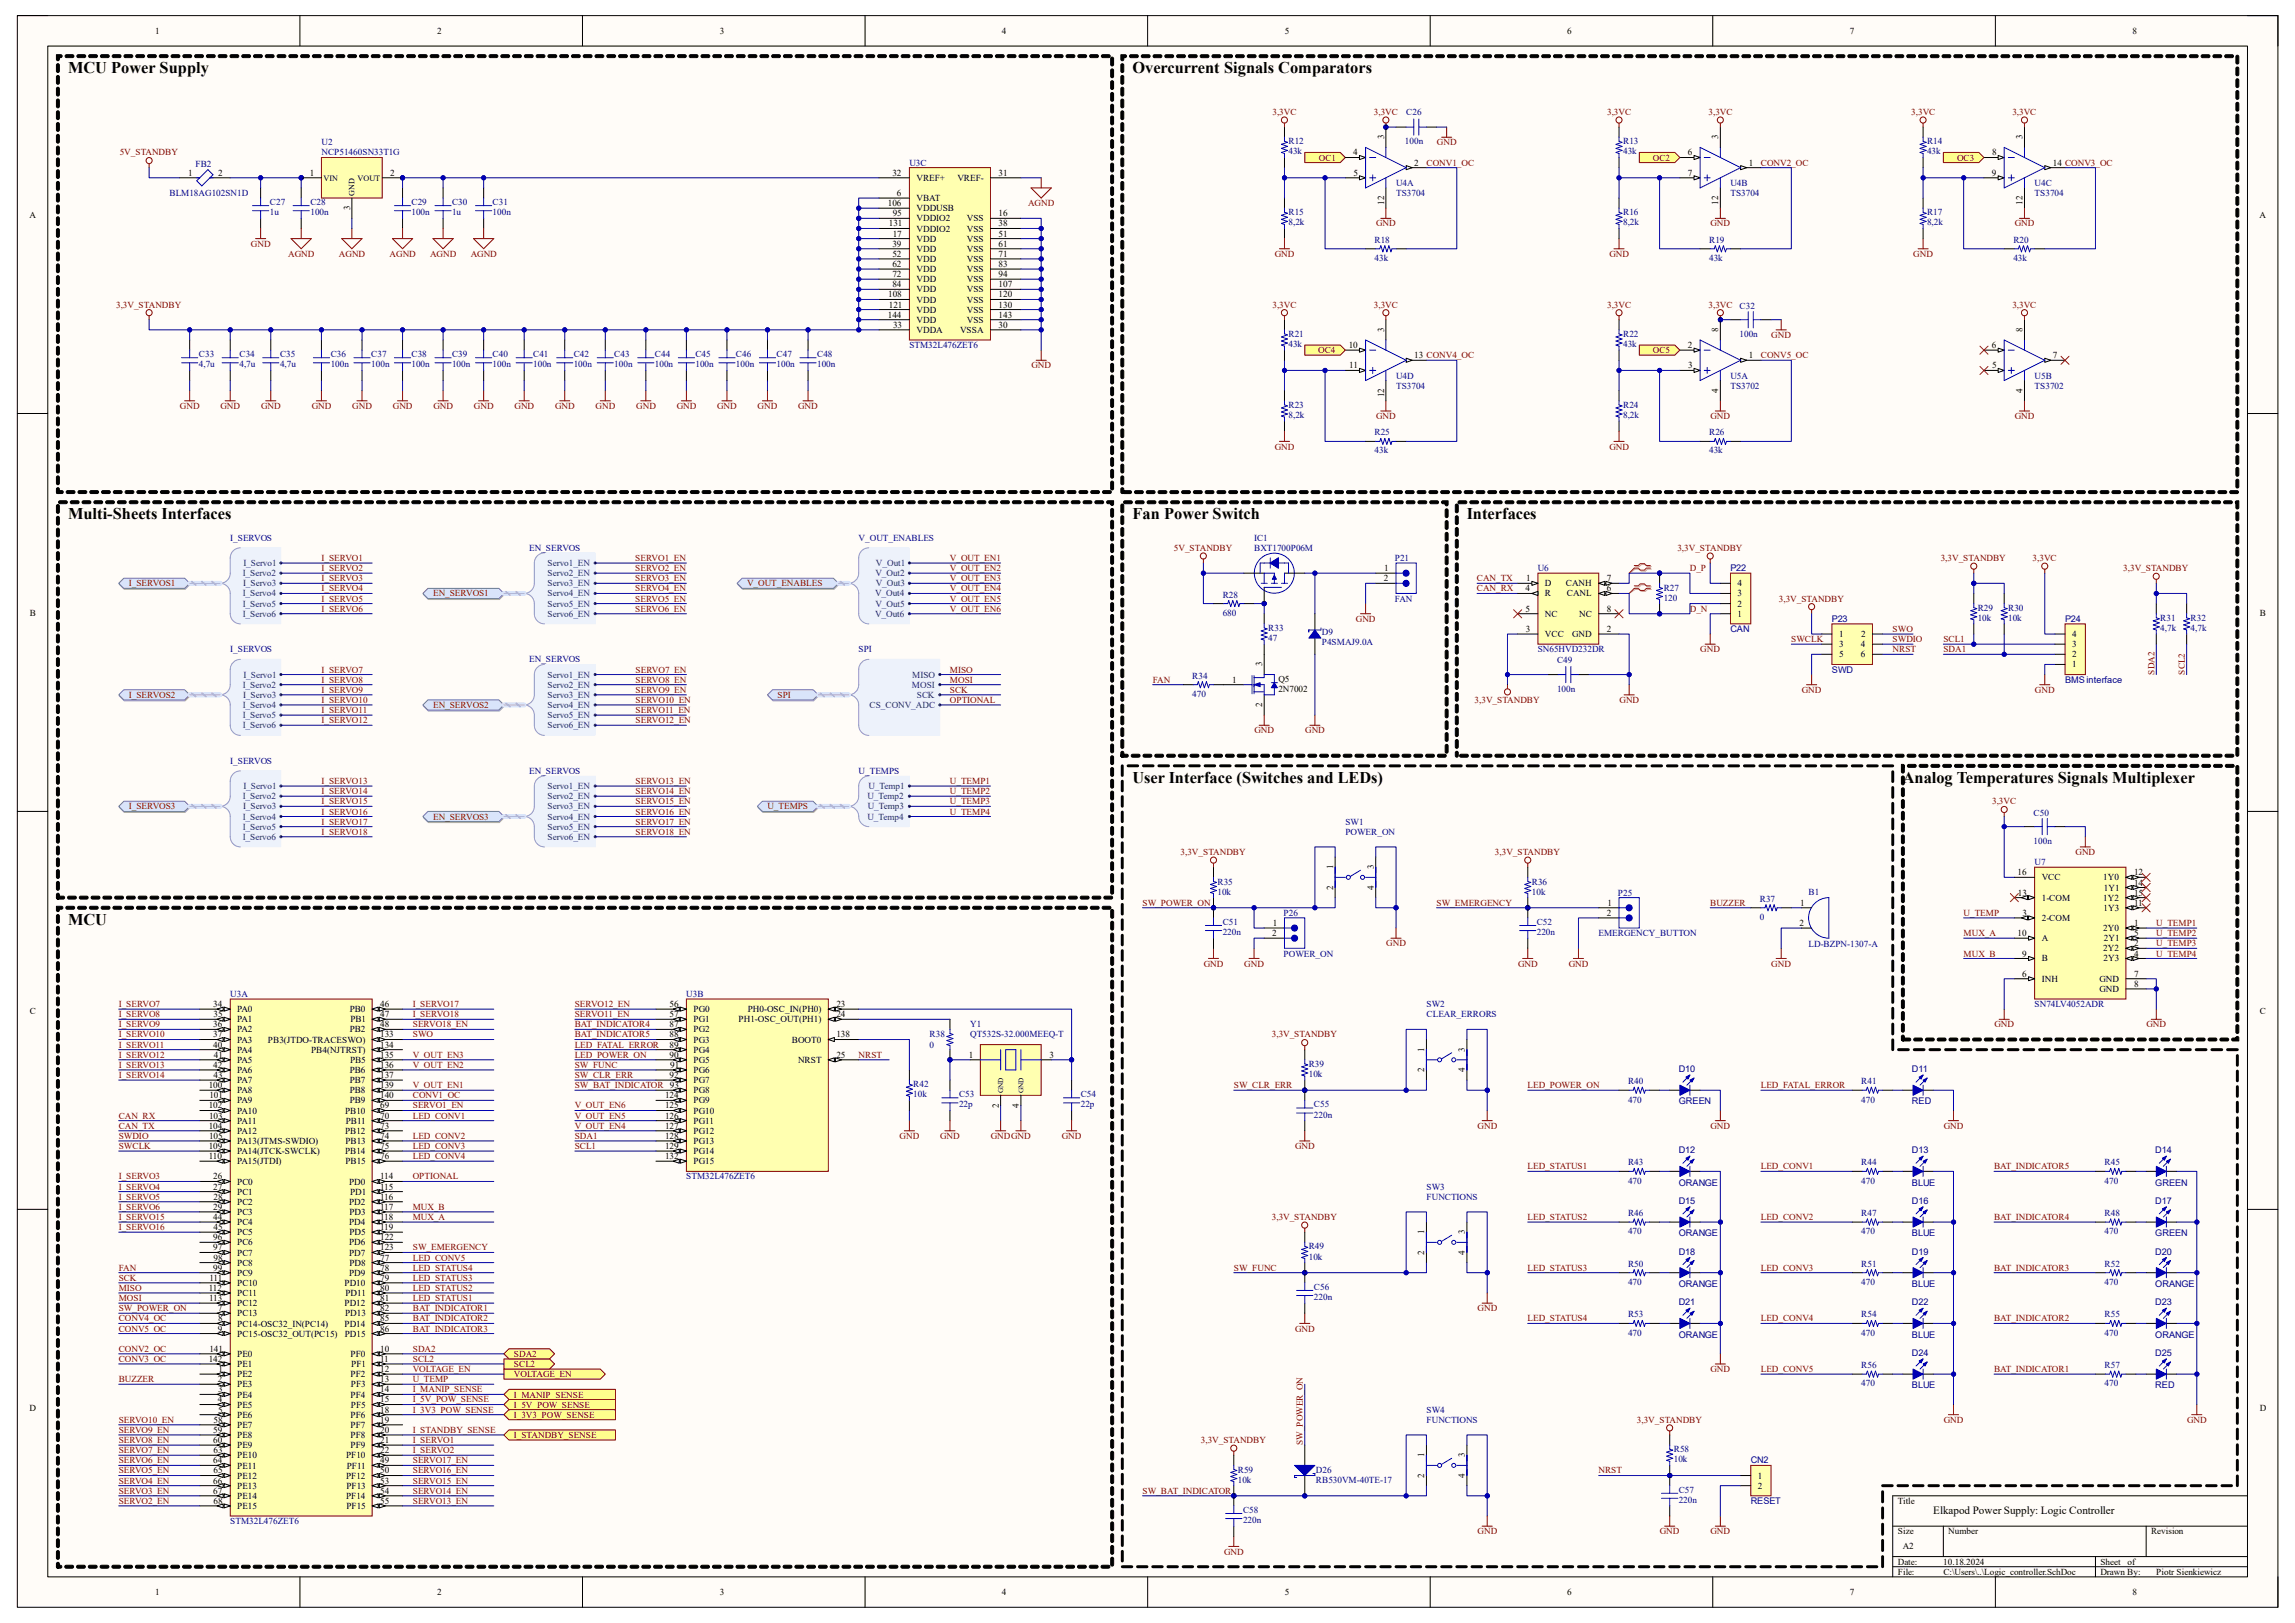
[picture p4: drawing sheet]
<svg xmlns="http://www.w3.org/2000/svg" width="297mm" height="210mm" viewBox="0 0 297 210" stroke-linecap="round" stroke-linejoin="round" font-family="sans-serif">
<defs><g id="words">
<g font-size="2.1">
<text x="8.8" y="9.4">MCU Power Supply</text>
<text x="146.6" y="9.4">Overcurrent Signals Comparators</text>
<text x="8.8" y="67.1">Multi-Sheets Interfaces</text>
<text x="146.6" y="67.1">Fan Power Switch</text>
<text x="189.8" y="67.1">Interfaces</text>
<text x="146.6" y="101.3">User Interface (Switches and LEDs)</text>
<text x="246.3" y="101.3">Analog Temperatures Signals Multiplexer</text>
<text x="8.8" y="119.6">MCU</text>
</g>
<text font-size="1.4" x="250.2" y="195.9">Elkapod Power Supply: Logic Controller</text>
<g font-size="1.2">
<text x="20.1" y="4.4">1</text>
<text x="56.6" y="4.4">2</text>
<text x="93.2" y="4.4">3</text>
<text x="129.7" y="4.4">4</text>
<text x="166.3" y="4.4">5</text>
<text x="202.8" y="4.4">6</text>
<text x="239.4" y="4.4">7</text>
<text x="276" y="4.4">8</text>
<text x="24.3" y="22.7">1</text>
<text x="28.2" y="22.7">2</text>
<text x="40.1" y="22.7">1</text>
<text x="50.5" y="22.7">2</text>
<text x="115.5" y="22.7">32</text>
<text x="118.6" y="23.4">VREF+</text>
<text x="123.9" y="23.4">VREF-</text>
<text x="129.2" y="22.7">31</text>
<text x="175.1" y="20.1">4</text>
<text x="175.2" y="22.7">5</text>
<text x="179.1" y="18" transform="rotate(-90 179.1 18)">3</text>
<text x="183" y="21.4">2</text>
<text x="218.4" y="20.1">6</text>
<text x="218.4" y="22.7">7</text>
<text x="222.4" y="18" transform="rotate(-90 222.4 18)">3</text>
<text x="226.3" y="21.4">1</text>
<text x="257.8" y="22.7">9</text>
<text x="257.8" y="20.1">8</text>
<text x="261.7" y="18" transform="rotate(-90 261.7 18)">3</text>
<text x="265.7" y="21.4">14 CONV3_OC</text>
<text x="3.8" y="28.2">A</text>
<text x="45.3" y="27.2" transform="rotate(-90 45.3 27.2)">3</text>
<text x="114.9" y="26.7">106</text>
<text x="115" y="29.3">131</text>
<text x="115.5" y="28">95</text>
<text x="116.1" y="25.4">6</text>
<text x="118.6" y="26">VBAT</text>
<text x="118.6" y="30">VDDIO2</text>
<text x="118.6" y="28.7">VDDIO2</text>
<text x="118.6" y="27.3">VDDUSB</text>
<text x="125.1" y="28.7">VSS</text>
<text x="125.1" y="30">VSS</text>
<text x="129.2" y="28">16</text>
<text x="129.2" y="29.3">38</text>
<text x="179.1" y="26.5" transform="rotate(-90 179.1 26.5)">12</text>
<text x="222.4" y="26.5" transform="rotate(-90 222.4 26.5)">12</text>
<text x="261.7" y="26.5" transform="rotate(-90 261.7 26.5)">12</text>
<text x="292.4" y="28.2">A</text>
<text x="115.5" y="31.9">39</text>
<text x="115.5" y="33.2">52</text>
<text x="115.5" y="35.9">72</text>
<text x="115.5" y="34.5">62</text>
<text x="115.5" y="30.6">17</text>
<text x="118.6" y="31.3">VDD</text>
<text x="118.6" y="32.6">VDD</text>
<text x="118.6" y="33.9">VDD</text>
<text x="118.6" y="35.2">VDD</text>
<text x="125.1" y="31.3">VSS</text>
<text x="125.1" y="33.9">VSS</text>
<text x="125.1" y="35.2">VSS</text>
<text x="125.1" y="32.6">VSS</text>
<text x="129.2" y="35.9">94</text>
<text x="129.2" y="30.6">51</text>
<text x="129.2" y="33.2">71</text>
<text x="129.2" y="34.5">83</text>
<text x="129.2" y="31.9">61</text>
<text x="114.9" y="41.1">144</text>
<text x="114.9" y="38.5">108</text>
<text x="115" y="39.8">121</text>
<text x="115.5" y="37.2">84</text>
<text x="118.6" y="39.2">VDD</text>
<text x="118.6" y="40.5">VDD</text>
<text x="118.6" y="41.8">VDD</text>
<text x="118.6" y="36.5">VDD</text>
<text x="118.6" y="37.8">VDD</text>
<text x="125.1" y="36.5">VSS</text>
<text x="125.1" y="41.8">VSS</text>
<text x="125.1" y="40.5">VSS</text>
<text x="125.1" y="37.8">VSS</text>
<text x="125.1" y="39.2">VSS</text>
<text x="129.2" y="41.1">143</text>
<text x="129.2" y="39.8">130</text>
<text x="129.2" y="37.2">107</text>
<text x="129.2" y="38.5">120</text>
<text x="115.6" y="42.4">33</text>
<text x="118.6" y="43.1">VDDA</text>
<text x="124.2" y="43.1">VSSA</text>
<text x="129.2" y="42.4">30</text>
<text x="174.5" y="45">10</text>
<text x="174.6" y="47.7">11</text>
<text x="179.1" y="42.9" transform="rotate(-90 179.1 42.9)">3</text>
<text x="183" y="46.4">13 CONV4_OC</text>
<text x="218.4" y="45">2</text>
<text x="218.5" y="47.7">3</text>
<text x="222.4" y="42.9" transform="rotate(-90 222.4 42.9)">8</text>
<text x="226.3" y="46.4">1</text>
<text x="257.8" y="45">6</text>
<text x="257.8" y="47.7">5</text>
<text x="261.7" y="42.9" transform="rotate(-90 261.7 42.9)">8</text>
<text x="265.7" y="46.4">7</text>
<text x="179.1" y="51.4" transform="rotate(-90 179.1 51.4)">12</text>
<text x="222.4" y="50.8" transform="rotate(-90 222.4 50.8)">4</text>
<text x="261.7" y="50.8" transform="rotate(-90 261.7 50.8)">4</text>
<text x="179.1" y="75.2">2</text>
<text x="179.2" y="73.9">1</text>
<text x="197.4" y="76.5">4</text>
<text x="197.5" y="75.2">1</text>
<text x="199.9" y="75.9">D</text>
<text x="199.9" y="77.2">R</text>
<text x="202.6" y="75.9">CANH</text>
<text x="202.8" y="77.2">CANL</text>
<text x="207.9" y="76.5">6</text>
<text x="207.9" y="75.2">7</text>
<text x="224.9" y="75.9">4</text>
<text x="224.9" y="77.2">3</text>
<text x="3.9" y="79.7">B</text>
<text x="197.4" y="79.2">5</text>
<text x="197.5" y="81.8">3</text>
<text x="199.9" y="82.4">VCC</text>
<text x="199.9" y="79.8">NC</text>
<text x="203.5" y="82.4">GND</text>
<text x="204.4" y="79.8">NC</text>
<text x="207.9" y="81.8">2</text>
<text x="207.9" y="79.2">8</text>
<text x="224.9" y="79.8">1</text>
<text x="224.9" y="78.5">2</text>
<text x="238" y="82.4">1</text>
<text x="238" y="83.7">3</text>
<text x="240.8" y="83.7">4</text>
<text x="240.9" y="82.4">2</text>
<text x="268.2" y="82.4">4</text>
<text x="268.2" y="83.7">3</text>
<text x="292.5" y="79.7">B</text>
<text x="159.5" y="88.3">1</text>
<text x="163.4" y="86.2" transform="rotate(-90 163.4 86.2)">3</text>
<text x="165.4" y="88.2">Q5</text>
<text x="165.4" y="89.5">2N7002</text>
<text x="238" y="85">5</text>
<text x="240.8" y="85">6</text>
<text x="268.2" y="86.4">1</text>
<text x="268.2" y="85">2</text>
<text x="163.4" y="91.5" transform="rotate(-90 163.4 91.5)">2</text>
<text x="172.6" y="112.5" transform="rotate(-90 172.6 112.5)">1</text>
<text x="177.8" y="112.5" transform="rotate(-90 177.8 112.5)">3</text>
<text x="261.1" y="113.3">16</text>
<text x="264.2" y="113.9">VCC</text>
<text x="272.2" y="113.9">1Y0</text>
<text x="276.2" y="113.3">12</text>
<text x="164.7" y="119.8">1</text>
<text x="172.6" y="115.1" transform="rotate(-90 172.6 115.1)">2</text>
<text x="177.8" y="115.1" transform="rotate(-90 177.8 115.1)">4</text>
<text x="207.9" y="118.5">2</text>
<text x="208" y="117.2">1</text>
<text x="232.9" y="119.8">2</text>
<text x="233" y="117.2">1</text>
<text x="261.2" y="115.9">13</text>
<text x="261.7" y="118.5">3</text>
<text x="264.2" y="116.5">1-COM</text>
<text x="264.2" y="119.2">2-COM</text>
<text x="272.2" y="116.5">1Y2</text>
<text x="272.2" y="117.9">1Y3</text>
<text x="272.3" y="115.2">1Y1</text>
<text x="276.2" y="114.6">14</text>
<text x="276.2" y="115.9">15</text>
<text x="276.2" y="117.2">11</text>
<text x="276.2" y="119.8">1</text>
<text x="164.6" y="121.2">2</text>
<text x="261.1" y="121.2">10</text>
<text x="261.7" y="123.8">9</text>
<text x="264.2" y="121.8">A</text>
<text x="264.2" y="124.4">B</text>
<text x="272.2" y="120.5">2Y0</text>
<text x="272.2" y="123.1">2Y2</text>
<text x="272.2" y="124.4">2Y3</text>
<text x="272.3" y="121.8">2Y1</text>
<text x="276.2" y="121.2">5</text>
<text x="276.2" y="122.5">2</text>
<text x="276.2" y="123.8">4</text>
<text x="3.9" y="131.1">C</text>
<text x="27.6" y="130.3">34</text>
<text x="27.6" y="131.7">35</text>
<text x="30.7" y="131">PA0</text>
<text x="45.3" y="131">PB0</text>
<text x="49.2" y="130.3">46</text>
<text x="49.2" y="131.7">47</text>
<text x="86.7" y="130.3">56</text>
<text x="86.7" y="131.7">57</text>
<text x="89.7" y="131">PG0</text>
<text x="96.8" y="131">PH0-OSC_IN(PH0)</text>
<text x="108.2" y="130.3">23</text>
<text x="108.2" y="131.7">24</text>
<text x="261.7" y="126.4">6</text>
<text x="264.2" y="127">INH</text>
<text x="271.7" y="127">GND</text>
<text x="271.7" y="128.4">GND</text>
<text x="276.2" y="126.4">7</text>
<text x="276.2" y="127.7">8</text>
<text x="292.4" y="131.1">C</text>
<text x="27.6" y="132.9">36</text>
<text x="27.6" y="134.2">37</text>
<text x="27.6" y="135.6">40</text>
<text x="27.7" y="136.9">41</text>
<text x="30.7" y="132.3">PA1</text>
<text x="30.7" y="133.6">PA2</text>
<text x="30.7" y="134.9">PA3</text>
<text x="30.7" y="136.2">PA4</text>
<text x="30.7" y="137.5">PA5</text>
<text x="34.7" y="134.9">PB3(JTDO-TRACESWO)</text>
<text x="40.3" y="136.2">PB4(NJTRST)</text>
<text x="45.3" y="133.6">PB2</text>
<text x="45.3" y="137.5">PB5</text>
<text x="45.3" y="132.3">PB1</text>
<text x="49.2" y="132.9">48</text>
<text x="49.2" y="134.2">133</text>
<text x="49.2" y="135.6">134</text>
<text x="49.2" y="136.9">135</text>
<text x="86.7" y="132.9">87</text>
<text x="86.7" y="134.2">88</text>
<text x="86.7" y="135.6">89</text>
<text x="86.7" y="136.9">90</text>
<text x="89.7" y="132.3">PG1</text>
<text x="89.7" y="133.6">PG2</text>
<text x="89.7" y="134.9">PG3</text>
<text x="89.7" y="136.2">PG4</text>
<text x="89.7" y="137.5">PG5</text>
<text x="95.6" y="132.3">PH1-OSC_OUT(PH1)</text>
<text x="102.5" y="134.9">BOOT0</text>
<text x="103.3" y="137.5">NRST</text>
<text x="108.2" y="134.2">138</text>
<text x="108.2" y="136.9">25</text>
<text x="125.4" y="136.9">1</text>
<text x="135.8" y="136.9">3</text>
<text x="184.3" y="136.1" transform="rotate(-90 184.3 136.1)">1</text>
<text x="189.6" y="136.1" transform="rotate(-90 189.6 136.1)">3</text>
<text x="27" y="140.8">100</text>
<text x="27" y="143.4">102</text>
<text x="27.1" y="142.1">101</text>
<text x="27.6" y="138.2">42</text>
<text x="27.6" y="139.5">43</text>
<text x="30.7" y="138.9">PA6</text>
<text x="30.7" y="140.2">PA7</text>
<text x="30.7" y="141.5">PA8</text>
<text x="30.7" y="142.8">PA9</text>
<text x="45.3" y="138.9">PB6</text>
<text x="45.3" y="140.2">PB7</text>
<text x="45.3" y="141.5">PB8</text>
<text x="45.3" y="142.8">PB9</text>
<text x="49.2" y="138.2">136</text>
<text x="49.2" y="139.5">137</text>
<text x="49.2" y="140.8">139</text>
<text x="49.2" y="142.1">140</text>
<text x="49.2" y="143.4">69</text>
<text x="86.1" y="142.1">124</text>
<text x="86.1" y="143.4">125</text>
<text x="86.7" y="139.5">92</text>
<text x="86.7" y="138.2">91</text>
<text x="89.7" y="138.9">PG6</text>
<text x="89.7" y="140.2">PG7</text>
<text x="89.7" y="141.5">PG8</text>
<text x="89.7" y="142.8">PG9</text>
<text x="129.2" y="143.3" transform="rotate(-90 129.2 143.3)">2</text>
<text x="131.9" y="143.3" transform="rotate(-90 131.9 143.3)">4</text>
<text x="184.3" y="138.7" transform="rotate(-90 184.3 138.7)">2</text>
<text x="189.6" y="138.7" transform="rotate(-90 189.6 138.7)">4</text>
<text x="27" y="146">104</text>
<text x="27" y="148.7">109</text>
<text x="27" y="150">110</text>
<text x="27.1" y="144.7">103</text>
<text x="27.1" y="147.4">105</text>
<text x="30.7" y="144.1">PA10</text>
<text x="30.7" y="145.4">PA11</text>
<text x="30.7" y="146.7">PA12</text>
<text x="30.7" y="148">PA13(JTMS-SWDIO)</text>
<text x="30.7" y="149.4">PA14(JTCK-SWCLK)</text>
<text x="44.7" y="144.1">PB10</text>
<text x="44.7" y="146.7">PB12</text>
<text x="44.7" y="149.4">PB14</text>
<text x="44.7" y="148">PB13</text>
<text x="44.7" y="145.4">PB11</text>
<text x="49.2" y="144.7">70</text>
<text x="49.2" y="146">73</text>
<text x="49.2" y="147.4">74</text>
<text x="49.2" y="148.7">75</text>
<text x="49.2" y="150">76</text>
<text x="86.1" y="144.7">126</text>
<text x="86.1" y="146">127</text>
<text x="86.1" y="147.4">128</text>
<text x="86.1" y="148.7">129</text>
<text x="86.1" y="150">132</text>
<text x="89.7" y="144.1">PG10</text>
<text x="89.7" y="145.4">PG11</text>
<text x="89.7" y="146.7">PG12</text>
<text x="89.7" y="148">PG13</text>
<text x="89.7" y="149.4">PG14</text>
<text x="27.6" y="152.6">26</text>
<text x="27.6" y="153.9">27</text>
<text x="27.6" y="155.2">28</text>
<text x="30.7" y="150.7">PA15(JTDI)</text>
<text x="30.7" y="153.3">PC0</text>
<text x="30.7" y="154.6">PC1</text>
<text x="30.7" y="155.9">PC2</text>
<text x="44.7" y="150.7">PB15</text>
<text x="45.2" y="153.3">PD0</text>
<text x="45.2" y="155.9">PD2</text>
<text x="45.3" y="154.6">PD1</text>
<text x="49.2" y="152.6">114</text>
<text x="49.2" y="153.9">115</text>
<text x="49.2" y="155.2">116</text>
<text x="89.7" y="150.7">PG15</text>
<text x="27.6" y="156.5">29</text>
<text x="27.6" y="157.9">44</text>
<text x="27.6" y="160.5">96</text>
<text x="27.6" y="161.8">97</text>
<text x="27.6" y="159.2">45</text>
<text x="30.7" y="157.2">PC3</text>
<text x="30.7" y="158.5">PC4</text>
<text x="30.7" y="159.9">PC5</text>
<text x="30.7" y="161.2">PC6</text>
<text x="45.2" y="158.5">PD4</text>
<text x="45.2" y="161.2">PD6</text>
<text x="45.2" y="157.2">PD3</text>
<text x="45.2" y="159.9">PD5</text>
<text x="49.2" y="156.5">117</text>
<text x="49.2" y="157.9">118</text>
<text x="49.2" y="159.2">119</text>
<text x="49.2" y="160.5">122</text>
<text x="49.2" y="161.8">123</text>
<text x="184.3" y="159.7" transform="rotate(-90 184.3 159.7)">1</text>
<text x="189.6" y="159.7" transform="rotate(-90 189.6 159.7)">3</text>
<text x="27" y="167">112</text>
<text x="27.1" y="165.7">111</text>
<text x="27.6" y="164.4">99</text>
<text x="27.6" y="163.1">98</text>
<text x="30.7" y="162.5">PC7</text>
<text x="30.7" y="163.8">PC8</text>
<text x="30.7" y="165.1">PC9</text>
<text x="30.7" y="166.4">PC10</text>
<text x="30.7" y="167.7">PC11</text>
<text x="44.6" y="166.4">PD10</text>
<text x="44.7" y="167.7">PD11</text>
<text x="45.2" y="162.5">PD7</text>
<text x="45.2" y="165.1">PD9</text>
<text x="45.2" y="163.8">PD8</text>
<text x="49.2" y="163.1">77</text>
<text x="49.2" y="164.4">78</text>
<text x="49.2" y="165.7">79</text>
<text x="49.2" y="167">80</text>
<text x="184.3" y="162.3" transform="rotate(-90 184.3 162.3)">2</text>
<text x="189.6" y="162.3" transform="rotate(-90 189.6 162.3)">4</text>
<text x="27.1" y="168.4">113</text>
<text x="28.2" y="169.7">7</text>
<text x="28.2" y="172.3">9</text>
<text x="28.2" y="171">8</text>
<text x="30.7" y="169">PC12</text>
<text x="30.7" y="170.3">PC13</text>
<text x="30.7" y="171.7">PC14-OSC32_IN(PC14)</text>
<text x="30.7" y="173">PC15-OSC32_OUT(PC15)</text>
<text x="44.6" y="169">PD12</text>
<text x="44.6" y="171.7">PD14</text>
<text x="44.6" y="173">PD15</text>
<text x="44.7" y="170.3">PD13</text>
<text x="49.2" y="168.4">81</text>
<text x="49.2" y="169.7">82</text>
<text x="49.2" y="171">85</text>
<text x="49.2" y="172.3">86</text>
<text x="27" y="176.2">142</text>
<text x="27.1" y="174.9">141</text>
<text x="28.2" y="178.9">2</text>
<text x="28.3" y="177.5">1</text>
<text x="30.7" y="175.6">PE0</text>
<text x="30.7" y="176.9">PE1</text>
<text x="30.7" y="178.2">PE2</text>
<text x="30.7" y="179.5">PE3</text>
<text x="45.4" y="175.6">PF0</text>
<text x="45.4" y="178.2">PF2</text>
<text x="45.4" y="179.5">PF3</text>
<text x="45.5" y="176.9">PF1</text>
<text x="49.2" y="174.9">10</text>
<text x="49.2" y="176.2">11</text>
<text x="49.2" y="177.5">12</text>
<text x="49.2" y="178.9">13</text>
<text x="3.8" y="182.6">D</text>
<text x="27.6" y="185.4">59</text>
<text x="27.6" y="184.1">58</text>
<text x="28.2" y="181.5">4</text>
<text x="28.2" y="180.2">3</text>
<text x="28.2" y="182.8">5</text>
<text x="30.7" y="180.8">PE4</text>
<text x="30.7" y="182.2">PE5</text>
<text x="30.7" y="183.5">PE6</text>
<text x="30.7" y="184.8">PE7</text>
<text x="45.4" y="180.8">PF4</text>
<text x="45.4" y="183.5">PF6</text>
<text x="45.4" y="184.8">PF7</text>
<text x="45.4" y="182.2">PF5</text>
<text x="49.2" y="180.2">14</text>
<text x="49.2" y="181.5">15</text>
<text x="49.2" y="182.8">18</text>
<text x="49.2" y="184.1">19</text>
<text x="49.2" y="185.4">20</text>
<text x="292.4" y="182.6">D</text>
<text x="27.6" y="186.7">60</text>
<text x="27.6" y="189.4">64</text>
<text x="27.6" y="192">66</text>
<text x="27.6" y="188">63</text>
<text x="27.6" y="190.7">65</text>
<text x="30.7" y="186.1">PE8</text>
<text x="30.7" y="187.4">PE9</text>
<text x="30.7" y="188.7">PE10</text>
<text x="30.7" y="190">PE11</text>
<text x="30.7" y="191.3">PE12</text>
<text x="44.8" y="188.7">PF10</text>
<text x="44.8" y="191.3">PF12</text>
<text x="44.9" y="190">PF11</text>
<text x="45.4" y="186.1">PF8</text>
<text x="45.4" y="187.4">PF9</text>
<text x="49.2" y="186.7">21</text>
<text x="49.2" y="188">22</text>
<text x="49.2" y="189.4">49</text>
<text x="49.2" y="190.7">50</text>
<text x="49.2" y="192">53</text>
<text x="184.3" y="191.2" transform="rotate(-90 184.3 191.2)">2</text>
<text x="184.3" y="188.5" transform="rotate(-90 184.3 188.5)">1</text>
<text x="189.6" y="191.2" transform="rotate(-90 189.6 191.2)">4</text>
<text x="189.6" y="188.5" transform="rotate(-90 189.6 188.5)">3</text>
<text x="227.5" y="191.3">1</text>
<text x="27.6" y="193.3">67</text>
<text x="27.6" y="194.6">68</text>
<text x="30.7" y="192.7">PE13</text>
<text x="30.7" y="193.9">PE14</text>
<text x="30.7" y="195.2">PE15</text>
<text x="44.8" y="193.9">PF14</text>
<text x="44.8" y="192.7">PF13</text>
<text x="44.8" y="195.2">PF15</text>
<text x="49.2" y="193.3">54</text>
<text x="49.2" y="194.6">55</text>
<text x="227.5" y="192.7">2</text>
<text x="245.6" y="194.6">Title</text>
<text x="245.6" y="198.5">Size</text>
<text x="245.6" y="202.5">Date:</text>
<text x="245.6" y="203.8">File:</text>
<text x="246.3" y="200.5">A2</text>
<text x="251.5" y="202.5">10.18.2024</text>
<text x="251.5" y="203.8">C:\Users\..\Logic_controller.SchDoc</text>
<text x="252.1" y="198.5">Number</text>
<text x="271.8" y="203.8">Drawn By:</text>
<text x="271.8" y="202.5">Sheet</text>
<text x="275.3" y="202.5">of</text>
<text x="278.4" y="198.5">Revision</text>
<text x="279.1" y="203.8">Piotr Sienkiewicz</text>
<text x="20.1" y="206.4">1</text>
<text x="56.6" y="206.4">2</text>
<text x="93.2" y="206.4">3</text>
<text x="129.7" y="206.4">4</text>
<text x="166.3" y="206.4">5</text>
<text x="202.8" y="206.4">6</text>
<text x="239.4" y="206.4">7</text>
<text x="276" y="206.4">8</text>
</g>
<g font-size="1.2" fill="#800000">
<text x="164.7" y="14.9">3,3VC</text>
<text x="177.8" y="14.9">3,3VC</text>
<text x="208" y="14.9">3,3VC</text>
<text x="221.1" y="14.9">3,3VC</text>
<text x="247.4" y="14.9">3,3VC</text>
<text x="260.4" y="14.9">3,3VC</text>
<text x="15.5" y="20.1">5V_STANDBY</text>
<text x="170.7" y="20.8">OC1</text>
<text x="184.6" y="21.4">CONV1_OC</text>
<text x="186" y="18.8">GND</text>
<text x="213.9" y="20.8">OC2</text>
<text x="227.9" y="21.4">CONV2_OC</text>
<text x="253.3" y="20.8">OC3</text>
<text x="133.1" y="26.7">AGND</text>
<text x="178.1" y="29.3">GND</text>
<text x="221.4" y="29.3">GND</text>
<text x="260.7" y="29.3">GND</text>
<text x="32.5" y="31.9">GND</text>
<text x="37.3" y="33.2">AGND</text>
<text x="43.9" y="33.2">AGND</text>
<text x="50.4" y="33.2">AGND</text>
<text x="55.7" y="33.2">AGND</text>
<text x="60.9" y="33.2">AGND</text>
<text x="165" y="33.2">GND</text>
<text x="208.3" y="33.2">GND</text>
<text x="247.6" y="33.2">GND</text>
<text x="15" y="39.8">3,3V_STANDBY</text>
<text x="164.7" y="39.8">3,3VC</text>
<text x="177.8" y="39.8">3,3VC</text>
<text x="208" y="39.8">3,3VC</text>
<text x="221.1" y="39.8">3,3VC</text>
<text x="260.4" y="39.8">3,3VC</text>
<text x="133.5" y="47.7">GND</text>
<text x="170.6" y="45.7">OC4</text>
<text x="213.9" y="45.7">OC5</text>
<text x="227.9" y="46.4">CONV5_OC</text>
<text x="229.2" y="43.7">GND</text>
<text x="23.3" y="52.9">GND</text>
<text x="28.5" y="52.9">GND</text>
<text x="33.8" y="52.9">GND</text>
<text x="40.3" y="52.9">GND</text>
<text x="45.6" y="52.9">GND</text>
<text x="50.8" y="52.9">GND</text>
<text x="56.1" y="52.9">GND</text>
<text x="61.3" y="52.9">GND</text>
<text x="66.6" y="52.9">GND</text>
<text x="71.8" y="52.9">GND</text>
<text x="77.1" y="52.9">GND</text>
<text x="82.3" y="52.9">GND</text>
<text x="87.6" y="52.9">GND</text>
<text x="92.8" y="52.9">GND</text>
<text x="98" y="52.9">GND</text>
<text x="103.3" y="52.9">GND</text>
<text x="165" y="58.2">GND</text>
<text x="178.1" y="54.2">GND</text>
<text x="208.3" y="58.2">GND</text>
<text x="221.4" y="54.2">GND</text>
<text x="260.7" y="54.2">GND</text>
<text x="151.9" y="71.3">5V_STANDBY</text>
<text x="217.1" y="71.3">3,3V_STANDBY</text>
<text x="16.7" y="75.9">I_SERVOS1</text>
<text x="41.6" y="72.6">I_SERVO1</text>
<text x="41.6" y="73.9">I_SERVO2</text>
<text x="41.6" y="75.2">I_SERVO3</text>
<text x="41.6" y="76.5">I_SERVO4</text>
<text x="41.6" y="77.9">I_SERVO5</text>
<text x="56" y="77.2">EN_SERVOS1</text>
<text x="82.2" y="72.6">SERVO1_EN</text>
<text x="82.2" y="73.9">SERVO2_EN</text>
<text x="82.2" y="75.2">SERVO3_EN</text>
<text x="82.2" y="76.5">SERVO4_EN</text>
<text x="82.2" y="77.9">SERVO5_EN</text>
<text x="96.7" y="75.9">V_OUT_ENABLES</text>
<text x="122.9" y="72.6">V_OUT_EN1</text>
<text x="122.9" y="73.9">V_OUT_EN2</text>
<text x="122.9" y="75.2">V_OUT_EN3</text>
<text x="122.9" y="76.5">V_OUT_EN4</text>
<text x="122.9" y="77.9">V_OUT_EN5</text>
<text x="191.1" y="75.2">CAN_TX</text>
<text x="191.1" y="76.5">CAN_RX</text>
<text x="218.7" y="73.9">D_P</text>
<text x="230.2" y="77.9">3,3V_STANDBY</text>
<text x="251.2" y="72.6">3,3V_STANDBY</text>
<text x="263.1" y="72.6">3,3VC</text>
<text x="274.8" y="73.9">3,3V_STANDBY</text>
<text x="41.6" y="79.2">I_SERVO6</text>
<text x="82.2" y="79.2">SERVO6_EN</text>
<text x="122.9" y="79.2">V_OUT_EN6</text>
<text x="175.5" y="80.5">GND</text>
<text x="218.7" y="79.2">D_N</text>
<text x="231.8" y="83.1">SWCLK</text>
<text x="244.9" y="81.8">SWO</text>
<text x="244.9" y="83.1">SWDIO</text>
<text x="251.5" y="83.1">SCL1</text>
<text x="41.6" y="87">I_SERVO7</text>
<text x="41.6" y="88.3">I_SERVO8</text>
<text x="41.6" y="89.7">I_SERVO9</text>
<text x="82.3" y="87">SERVO7_EN</text>
<text x="82.3" y="88.3">SERVO8_EN</text>
<text x="82.3" y="89.7">SERVO9_EN</text>
<text x="122.9" y="87">MISO</text>
<text x="122.9" y="88.3">MOSI</text>
<text x="122.9" y="89.7">SCK</text>
<text x="149.2" y="88.3">FAN</text>
<text x="220" y="84.4">GND</text>
<text x="233.2" y="89.7">GND</text>
<text x="244.9" y="84.4">NRST</text>
<text x="251.5" y="84.4">SDA1</text>
<text x="263.4" y="89.7">GND</text>
<text x="278.8" y="87.3" transform="rotate(-90 278.8 87.3)">SDA2</text>
<text x="282.7" y="87.3" transform="rotate(-90 282.7 87.3)">SCL2</text>
<text x="16.7" y="90.3">I_SERVOS2</text>
<text x="41.6" y="91">I_SERVO10</text>
<text x="41.6" y="92.3">I_SERVO11</text>
<text x="41.6" y="93.6">I_SERVO12</text>
<text x="56" y="91.6">EN_SERVOS2</text>
<text x="82.3" y="91">SERVO10_EN</text>
<text x="82.3" y="92.3">SERVO11_EN</text>
<text x="82.3" y="93.6">SERVO12_EN</text>
<text x="100.6" y="90.3">SPI</text>
<text x="122.9" y="91">OPTIONAL</text>
<text x="162.3" y="94.9">GND</text>
<text x="168.9" y="94.9">GND</text>
<text x="190.8" y="91">3,3V_STANDBY</text>
<text x="209.6" y="91">GND</text>
<text x="41.6" y="101.5">I_SERVO13</text>
<text x="82.3" y="101.5">SERVO13_EN</text>
<text x="122.9" y="101.5">U_TEMP1</text>
<text x="16.7" y="104.7">I_SERVOS3</text>
<text x="41.6" y="102.8">I_SERVO14</text>
<text x="41.6" y="104.1">I_SERVO15</text>
<text x="41.6" y="105.4">I_SERVO16</text>
<text x="41.6" y="106.7">I_SERVO17</text>
<text x="56" y="106">EN_SERVOS3</text>
<text x="82.3" y="102.8">SERVO14_EN</text>
<text x="82.3" y="104.1">SERVO15_EN</text>
<text x="82.3" y="105.4">SERVO16_EN</text>
<text x="82.3" y="106.7">SERVO17_EN</text>
<text x="99.3" y="104.7">U_TEMPS</text>
<text x="122.9" y="102.8">U_TEMP2</text>
<text x="122.9" y="104.1">U_TEMP3</text>
<text x="122.9" y="105.4">U_TEMP4</text>
<text x="257.8" y="104.1">3,3VC</text>
<text x="41.6" y="108">I_SERVO18</text>
<text x="82.3" y="108">SERVO18_EN</text>
<text x="152.8" y="110.7">3,3V_STANDBY</text>
<text x="193.5" y="110.7">3,3V_STANDBY</text>
<text x="268.6" y="110.7">GND</text>
<text x="147.9" y="117.2">SW_POWER_ON</text>
<text x="185.9" y="117.2">SW_EMERGENCY</text>
<text x="221.3" y="117.2">BUZZER</text>
<text x="254.1" y="118.5">U_TEMP</text>
<text x="279.1" y="119.8">U_TEMP1</text>
<text x="155.8" y="125.1">GND</text>
<text x="161" y="125.1">GND</text>
<text x="179.4" y="122.5">GND</text>
<text x="196.5" y="125.1">GND</text>
<text x="203" y="125.1">GND</text>
<text x="229.2" y="125.1">GND</text>
<text x="254.1" y="121.2">MUX_A</text>
<text x="254.1" y="123.8">MUX_B</text>
<text x="279.1" y="121.2">U_TEMP2</text>
<text x="279.1" y="122.5">U_TEMP3</text>
<text x="279.1" y="123.8">U_TEMP4</text>
<text x="15.4" y="130.3">I_SERVO7</text>
<text x="15.4" y="131.7">I_SERVO8</text>
<text x="53.4" y="130.3">I_SERVO17</text>
<text x="53.4" y="131.7">I_SERVO18</text>
<text x="74.4" y="131.7">SERVO11_EN</text>
<text x="74.4" y="130.3">SERVO12_EN</text>
<text x="15.4" y="132.9">I_SERVO9</text>
<text x="15.4" y="134.2">I_SERVO10</text>
<text x="15.4" y="135.6">I_SERVO11</text>
<text x="15.4" y="136.9">I_SERVO12</text>
<text x="53.4" y="132.9">SERVO18_EN</text>
<text x="53.4" y="134.2">SWO</text>
<text x="53.4" y="136.9">V_OUT_EN3</text>
<text x="74.4" y="134.2">BAT_INDICATOR5</text>
<text x="74.4" y="135.6">LED_FATAL_ERROR</text>
<text x="74.4" y="136.9">LED_POWER_ON</text>
<text x="74.4" y="132.9">BAT_INDICATOR4</text>
<text x="111.1" y="136.9">NRST</text>
<text x="164.6" y="134.2">3,3V_STANDBY</text>
<text x="258.1" y="132.9">GND</text>
<text x="277.8" y="132.9">GND</text>
<text x="15.4" y="138.2">I_SERVO13</text>
<text x="15.4" y="139.5">I_SERVO14</text>
<text x="53.4" y="143.4">SERVO1_EN</text>
<text x="53.4" y="142.1">CONV1_OC</text>
<text x="53.4" y="140.8">V_OUT_EN1</text>
<text x="53.4" y="138.2">V_OUT_EN2</text>
<text x="74.4" y="138.2">SW_FUNC</text>
<text x="74.4" y="139.5">SW_CLR_ERR</text>
<text x="74.4" y="140.8">SW_BAT_INDICATOR 93</text>
<text x="74.4" y="143.4">V_OUT_EN6</text>
<text x="159.7" y="140.8">SW_CLR_ERR</text>
<text x="197.7" y="140.8">LED_POWER_ON</text>
<text x="227.9" y="140.8">LED_FATAL_ERROR</text>
<text x="15.4" y="144.7">CAN_RX</text>
<text x="15.4" y="146">CAN_TX</text>
<text x="15.4" y="147.4">SWDIO</text>
<text x="15.4" y="148.7">SWCLK</text>
<text x="53.4" y="147.4">LED_CONV2</text>
<text x="53.4" y="148.7">LED_CONV3</text>
<text x="53.4" y="150">LED_CONV4</text>
<text x="53.4" y="144.7">LED_CONV1</text>
<text x="74.4" y="147.4">SDA1</text>
<text x="74.4" y="148.7">SCL1</text>
<text x="74.4" y="144.7">V_OUT_EN5</text>
<text x="74.4" y="146">V_OUT_EN4</text>
<text x="116.4" y="147.4">GND</text>
<text x="121.7" y="147.4">GND</text>
<text x="128.2" y="147.4">GNDGND</text>
<text x="137.4" y="147.4">GND</text>
<text x="167.6" y="148.7">GND</text>
<text x="191.2" y="146">GND</text>
<text x="221.4" y="146">GND</text>
<text x="251.5" y="146">GND</text>
<text x="15.4" y="152.6">I_SERVO3</text>
<text x="15.4" y="153.9">I_SERVO4</text>
<text x="15.4" y="155.2">I_SERVO5</text>
<text x="53.4" y="152.6">OPTIONAL</text>
<text x="197.7" y="151.3">LED_STATUS1</text>
<text x="227.9" y="151.3">LED_CONV1</text>
<text x="258.1" y="151.3">BAT_INDICATOR5</text>
<text x="15.4" y="156.5">I_SERVO6</text>
<text x="15.4" y="157.9">I_SERVO15</text>
<text x="15.4" y="159.2">I_SERVO16</text>
<text x="53.4" y="156.5">MUX_B</text>
<text x="53.4" y="157.9">MUX_A</text>
<text x="53.4" y="161.8">SW_EMERGENCY</text>
<text x="164.6" y="157.9">3,3V_STANDBY</text>
<text x="197.7" y="157.9">LED_STATUS2</text>
<text x="227.9" y="157.9">LED_CONV2</text>
<text x="258.1" y="157.9">BAT_INDICATOR4</text>
<text x="15.4" y="165.7">SCK</text>
<text x="15.4" y="167">MISO</text>
<text x="15.4" y="164.4">FAN</text>
<text x="53.4" y="163.1">LED_CONV5</text>
<text x="53.4" y="164.4">LED_STATUS4</text>
<text x="53.4" y="165.7">LED_STATUS3</text>
<text x="53.4" y="167">LED_STATUS2</text>
<text x="159.7" y="164.4">SW_FUNC</text>
<text x="197.7" y="164.4">LED_STATUS3</text>
<text x="227.9" y="164.4">LED_CONV3</text>
<text x="258.1" y="164.4">BAT_INDICATOR3</text>
<text x="15.4" y="168.4">MOSI</text>
<text x="15.4" y="171">CONV4_OC</text>
<text x="15.4" y="172.3">CONV5_OC</text>
<text x="15.4" y="169.7">SW_POWER_ON</text>
<text x="53.4" y="168.4">LED_STATUS1</text>
<text x="53.4" y="169.7">BAT_INDICATOR1</text>
<text x="53.4" y="171">BAT_INDICATOR2</text>
<text x="53.4" y="172.3">BAT_INDICATOR3</text>
<text x="167.6" y="172.3">GND</text>
<text x="191.2" y="169.7">GND</text>
<text x="197.7" y="171">LED_STATUS4</text>
<text x="227.9" y="171">LED_CONV4</text>
<text x="258.1" y="171">BAT_INDICATOR2</text>
<text x="15.4" y="174.9">CONV2_OC</text>
<text x="15.4" y="176.2">CONV3_OC</text>
<text x="15.4" y="178.9">BUZZER</text>
<text x="53.4" y="178.9">U_TEMP</text>
<text x="53.4" y="174.9">SDA2</text>
<text x="53.4" y="176.2">SCL2</text>
<text x="53.4" y="177.5">VOLTAGE_EN</text>
<text x="66.5" y="178.2">VOLTAGE_EN</text>
<text x="66.5" y="176.9">SCL2</text>
<text x="66.5" y="175.6">SDA2</text>
<text x="221.4" y="177.5">GND</text>
<text x="227.9" y="177.5">LED_CONV5</text>
<text x="258.1" y="177.5">BAT_INDICATOR1</text>
<text x="15.4" y="184.1">SERVO10_EN</text>
<text x="15.4" y="185.4">SERVO9_EN</text>
<text x="53.4" y="180.2">I_MANIP_SENSE</text>
<text x="53.4" y="181.5">I_5V_POW_SENSE</text>
<text x="53.4" y="182.8">I_3V3_POW_SENSE</text>
<text x="53.4" y="185.4">I_STANDBY_SENSE</text>
<text x="66.5" y="183.5">I_3V3_POW_SENSE</text>
<text x="66.5" y="182.2">I_5V_POW_SENSE</text>
<text x="66.5" y="180.8">I_MANIP_SENSE</text>
<text x="211.8" y="184.1">3,3V_STANDBY</text>
<text x="251.5" y="184.1">GND</text>
<text x="283" y="184.1">GND</text>
<text x="15.4" y="186.7">SERVO8_EN</text>
<text x="15.4" y="188">SERVO7_EN</text>
<text x="15.4" y="189.4">SERVO6_EN</text>
<text x="15.4" y="190.7">SERVO5_EN</text>
<text x="15.4" y="192">SERVO4_EN</text>
<text x="53.4" y="186.7">I_SERVO1</text>
<text x="53.4" y="188">I_SERVO2</text>
<text x="53.4" y="189.4">SERVO17_EN</text>
<text x="53.4" y="190.7">SERVO16_EN</text>
<text x="53.4" y="192">SERVO15_EN</text>
<text x="66.5" y="186.1">I_STANDBY_SENSE</text>
<text x="155.4" y="186.7">3,3V_STANDBY</text>
<text x="168.6" y="187" transform="rotate(-90 168.6 187)">SW_POWER_ON</text>
<text x="206.9" y="190.7">NRST</text>
<text x="15.4" y="193.3">SERVO3_EN</text>
<text x="15.4" y="194.6">SERVO2_EN</text>
<text x="53.4" y="193.3">SERVO14_EN</text>
<text x="53.4" y="194.6">SERVO13_EN</text>
<text x="147.9" y="193.3">SW_BAT_INDICATOR</text>
<text x="158.4" y="201.2">GND</text>
<text x="191.2" y="198.5">GND</text>
<text x="214.8" y="198.5">GND</text>
<text x="221.4" y="198.5">GND</text>
</g>
<g font-size="1.2" fill="#000080">
<text x="182" y="14.9">C26</text>
<text x="25.3" y="21.5">FB2</text>
<text x="41.6" y="18.8">U2</text>
<text x="41.6" y="20.1">NCP51460SN33T1G</text>
<text x="117.7" y="21.4">U3C</text>
<text x="166.8" y="20">43k</text>
<text x="166.8" y="18.7">R12</text>
<text x="181.8" y="18.7">100n</text>
<text x="210.1" y="20">43k</text>
<text x="210.1" y="18.7">R13</text>
<text x="249.4" y="20">43k</text>
<text x="249.4" y="18.7">R14</text>
<text x="21.9" y="25.4">BLM18AG102SN1D</text>
<text x="34.9" y="27.9">1u</text>
<text x="34.9" y="26.5">C27</text>
<text x="40.2" y="27.9">100n</text>
<text x="40.2" y="26.5">C28</text>
<text x="53.3" y="27.9">100n</text>
<text x="53.3" y="26.5">C29</text>
<text x="58.5" y="27.9">1u</text>
<text x="58.5" y="26.5">C30</text>
<text x="63.8" y="27.9">100n</text>
<text x="63.8" y="26.5">C31</text>
<text x="166.8" y="29.2">8,2k</text>
<text x="166.8" y="27.9">R15</text>
<text x="180.7" y="24">U4A</text>
<text x="180.7" y="25.4">TS3704</text>
<text x="210.1" y="29.2">8,2k</text>
<text x="210.1" y="27.9">R16</text>
<text x="223.9" y="24">U4B</text>
<text x="223.9" y="25.4">TS3704</text>
<text x="249.4" y="29.2">8,2k</text>
<text x="249.4" y="27.9">R17</text>
<text x="263.3" y="24">U4C</text>
<text x="263.3" y="25.4">TS3704</text>
<text x="177.9" y="33.8">43k</text>
<text x="177.9" y="31.4">R18</text>
<text x="221.2" y="33.8">43k</text>
<text x="221.2" y="31.4">R19</text>
<text x="260.6" y="33.8">43k</text>
<text x="260.6" y="31.4">R20</text>
<text x="225.1" y="39.9">C32</text>
<text x="25.7" y="47.5">4,7u</text>
<text x="25.7" y="46.2">C33</text>
<text x="31" y="47.5">4,7u</text>
<text x="31" y="46.2">C34</text>
<text x="36.2" y="47.5">4,7u</text>
<text x="36.2" y="46.2">C35</text>
<text x="42.8" y="47.5">100n</text>
<text x="42.8" y="46.2">C36</text>
<text x="48" y="47.5">100n</text>
<text x="48" y="46.2">C37</text>
<text x="53.3" y="47.5">100n</text>
<text x="53.3" y="46.2">C38</text>
<text x="58.5" y="47.5">100n</text>
<text x="58.5" y="46.2">C39</text>
<text x="63.8" y="47.5">100n</text>
<text x="63.8" y="46.2">C40</text>
<text x="69" y="47.5">100n</text>
<text x="69" y="46.2">C41</text>
<text x="74.3" y="47.5">100n</text>
<text x="74.3" y="46.2">C42</text>
<text x="79.5" y="47.5">100n</text>
<text x="79.5" y="46.2">C43</text>
<text x="84.8" y="47.5">100n</text>
<text x="84.8" y="46.2">C44</text>
<text x="90" y="47.5">100n</text>
<text x="90" y="46.2">C45</text>
<text x="95.2" y="47.5">100n</text>
<text x="95.2" y="46.2">C46</text>
<text x="100.5" y="47.5">100n</text>
<text x="100.5" y="46.2">C47</text>
<text x="105.7" y="47.5">100n</text>
<text x="105.7" y="46.2">C48</text>
<text x="117.7" y="45">STM32L476ZET6</text>
<text x="166.8" y="44.9">43k</text>
<text x="166.8" y="43.6">R21</text>
<text x="210.1" y="44.9">43k</text>
<text x="210.1" y="43.6">R22</text>
<text x="225.1" y="43.6">100n</text>
<text x="166.8" y="52.8">R23</text>
<text x="180.7" y="49">U4D</text>
<text x="180.7" y="50.3">TS3704</text>
<text x="210.1" y="52.8">R24</text>
<text x="223.9" y="49">U5A</text>
<text x="223.9" y="50.3">TS3702</text>
<text x="263.3" y="49">U5B</text>
<text x="263.3" y="50.3">TS3702</text>
<text x="166.8" y="54.1">8,2k</text>
<text x="177.9" y="58.7">43k</text>
<text x="177.9" y="56.3">R25</text>
<text x="210.1" y="54.1">8,2k</text>
<text x="221.2" y="58.7">43k</text>
<text x="221.2" y="56.3">R26</text>
<text x="29.8" y="70">I_SERVOS</text>
<text x="68.5" y="71.3">EN_SERVOS</text>
<text x="111.1" y="70">V_OUT_ENABLES</text>
<text x="162.3" y="70">IC1</text>
<text x="162.3" y="71.3">BXT1700P06M</text>
<text x="158.2" y="77.3">R28</text>
<text x="180.5" y="72.6">P21</text>
<text x="180.5" y="77.9">FAN</text>
<text x="199" y="73.9">U6</text>
<text x="215.3" y="77.7">120</text>
<text x="215.3" y="76.4">R27</text>
<text x="223.9" y="73.9">P22</text>
<text x="158.2" y="79.7">680</text>
<text x="164.1" y="83">47</text>
<text x="164.1" y="81.7">R33</text>
<text x="171.1" y="82.2">D9</text>
<text x="171.1" y="83.5">P4SMAJ9.0A</text>
<text x="223.9" y="81.8">CAN</text>
<text x="237.1" y="80.5">P23</text>
<text x="255.9" y="80.3">10k</text>
<text x="255.9" y="79">R29</text>
<text x="259.9" y="80.3">10k</text>
<text x="259.9" y="79">R30</text>
<text x="267.3" y="80.5">P24</text>
<text x="279.6" y="81.7">4,7k</text>
<text x="279.6" y="80.3">R31</text>
<text x="283.5" y="81.7">4,7k</text>
<text x="283.5" y="80.3">R32</text>
<text x="29.8" y="84.4">I_SERVOS</text>
<text x="68.5" y="85.7">EN_SERVOS</text>
<text x="111.1" y="84.4">SPI</text>
<text x="154.3" y="87.8">R34</text>
<text x="199" y="84.4">SN65HVD232DR</text>
<text x="201.5" y="89.5">100n</text>
<text x="201.5" y="85.9">C49</text>
<text x="237.1" y="87">SWD</text>
<text x="267.3" y="88.3">BMS interface</text>
<text x="154.3" y="90.2">470</text>
<text x="29.8" y="98.8">I_SERVOS</text>
<text x="68.5" y="100.2">EN_SERVOS</text>
<text x="111.1" y="100.2">U_TEMPS</text>
<text x="174.1" y="106.7">SW1</text>
<text x="263.2" y="105.5">C50</text>
<text x="174.1" y="108">POWER_ON</text>
<text x="263.2" y="109.2">100n</text>
<text x="263.3" y="112">U7</text>
<text x="157.6" y="115.8">10k</text>
<text x="157.6" y="114.5">R35</text>
<text x="158.2" y="119.7">C51</text>
<text x="166.1" y="118.5">P26</text>
<text x="198.2" y="115.8">10k</text>
<text x="198.2" y="114.5">R36</text>
<text x="198.9" y="119.7">C52</text>
<text x="209.4" y="115.9">P25</text>
<text x="227.8" y="119">0</text>
<text x="227.8" y="116.7">R37</text>
<text x="234.1" y="115.8">B1</text>
<text x="158.2" y="121">220n</text>
<text x="166.1" y="123.8">POWER_ON</text>
<text x="198.9" y="121">220n</text>
<text x="206.9" y="121.2">EMERGENCY_BUTTON</text>
<text x="234.1" y="122.6">LD-BZPN-1307-A</text>
<text x="29.8" y="129">U3A</text>
<text x="88.8" y="129">U3B</text>
<text x="184.6" y="130.3">SW2</text>
<text x="184.6" y="131.7">CLEAR_ERRORS</text>
<text x="263.3" y="130.3">SN74LV4052ADR</text>
<text x="120.3" y="135.6">0</text>
<text x="120.3" y="134.2">R38</text>
<text x="125.6" y="132.9">Y1</text>
<text x="125.6" y="134.2">QT532S-32.000MEEQ-T</text>
<text x="118.2" y="142">10k</text>
<text x="118.2" y="140.7">R42</text>
<text x="124.1" y="143.3">22p</text>
<text x="124.1" y="142">C53</text>
<text x="139.9" y="143.3">22p</text>
<text x="139.9" y="142">C54</text>
<text x="169.4" y="139.4">10k</text>
<text x="169.4" y="138">R39</text>
<text x="170.1" y="143.3">C55</text>
<text x="210.7" y="142.7">470</text>
<text x="210.7" y="140.3">R40</text>
<text x="217.3" y="138.7">D10</text>
<text x="217.3" y="142.9">GREEN</text>
<text x="240.9" y="142.7">470</text>
<text x="240.9" y="140.3">R41</text>
<text x="247.4" y="138.7">D11</text>
<text x="247.4" y="142.9">RED</text>
<text x="170.1" y="144.6">220n</text>
<text x="217.3" y="149.2">D12</text>
<text x="247.4" y="149.2">D13</text>
<text x="278.9" y="149.2">D14</text>
<text x="88.8" y="152.6">STM32L476ZET6</text>
<text x="184.6" y="153.9">SW3</text>
<text x="184.6" y="155.2">FUNCTIONS</text>
<text x="210.7" y="153.2">470</text>
<text x="210.7" y="150.8">R43</text>
<text x="217.3" y="155.8">D15</text>
<text x="217.3" y="153.4">ORANGE</text>
<text x="240.9" y="153.2">470</text>
<text x="240.9" y="150.8">R44</text>
<text x="247.4" y="153.4">BLUE</text>
<text x="247.4" y="155.8">D16</text>
<text x="272.4" y="153.2">470</text>
<text x="272.4" y="150.8">R45</text>
<text x="278.9" y="155.8">D17</text>
<text x="278.9" y="153.4">GREEN</text>
<text x="169.4" y="161.7">R49</text>
<text x="210.7" y="159.7">470</text>
<text x="210.7" y="157.4">R46</text>
<text x="217.3" y="160">ORANGE</text>
<text x="240.9" y="159.7">470</text>
<text x="240.9" y="157.4">R47</text>
<text x="247.4" y="160">BLUE</text>
<text x="272.4" y="159.7">470</text>
<text x="272.4" y="157.4">R48</text>
<text x="278.9" y="160">GREEN</text>
<text x="169.4" y="163">10k</text>
<text x="170.1" y="166.9">C56</text>
<text x="210.7" y="166.3">470</text>
<text x="210.7" y="163.9">R50</text>
<text x="217.3" y="162.3">D18</text>
<text x="217.3" y="166.5">ORANGE</text>
<text x="240.9" y="166.3">470</text>
<text x="240.9" y="163.9">R51</text>
<text x="247.4" y="162.3">D19</text>
<text x="247.4" y="166.5">BLUE</text>
<text x="272.4" y="166.3">470</text>
<text x="272.4" y="163.9">R52</text>
<text x="278.9" y="162.3">D20</text>
<text x="278.9" y="166.5">ORANGE</text>
<text x="170.1" y="168.2">220n</text>
<text x="210.7" y="172.8">470</text>
<text x="210.7" y="170.5">R53</text>
<text x="217.3" y="168.9">D21</text>
<text x="217.3" y="173.1">ORANGE</text>
<text x="240.9" y="172.8">470</text>
<text x="240.9" y="170.5">R54</text>
<text x="247.4" y="168.9">D22</text>
<text x="247.4" y="173.1">BLUE</text>
<text x="272.4" y="172.8">470</text>
<text x="272.4" y="170.5">R55</text>
<text x="278.9" y="168.9">D23</text>
<text x="278.9" y="173.1">ORANGE</text>
<text x="240.9" y="179.4">470</text>
<text x="240.9" y="177">R56</text>
<text x="247.4" y="175.5">D24</text>
<text x="247.4" y="179.7">BLUE</text>
<text x="272.4" y="179.4">470</text>
<text x="272.4" y="177">R57</text>
<text x="278.9" y="175.5">D25</text>
<text x="278.9" y="179.7">RED</text>
<text x="184.6" y="182.8">SW4</text>
<text x="184.6" y="184.1">FUNCTIONS</text>
<text x="160.2" y="191.9">10k</text>
<text x="160.2" y="190.5">R59</text>
<text x="170.3" y="190.5">D26</text>
<text x="170.3" y="191.9">RB530VM-40TE-17</text>
<text x="216.6" y="189.2">10k</text>
<text x="216.6" y="187.9">R58</text>
<text x="226.6" y="189.4">CN2</text>
<text x="29.8" y="197.2">STM32L476ZET6</text>
<text x="160.9" y="197.1">220n</text>
<text x="160.9" y="195.8">C58</text>
<text x="217.3" y="194.5">220n</text>
<text x="217.3" y="193.2">C57</text>
<text x="226.6" y="194.6">RESET</text>
</g>
<g font-size="1.2" fill="#003a70">
<text x="31.4" y="74.5">I_Servo2</text>
<text x="31.4" y="77.2">I_Servo4</text>
<text x="31.5" y="75.9">I_Servo3</text>
<text x="31.5" y="73.2">I_Servo1</text>
<text x="70.9" y="73.2">Servo1_EN</text>
<text x="70.9" y="74.5">Servo2_EN</text>
<text x="70.9" y="75.9">Servo3_EN</text>
<text x="70.9" y="77.2">Servo4_EN</text>
<text x="113.2" y="77.2">V_Out4</text>
<text x="113.3" y="74.5">V_Out2</text>
<text x="113.3" y="75.9">V_Out3</text>
<text x="113.4" y="73.2">V_Out1</text>
<text x="31.4" y="78.5">I_Servo5</text>
<text x="31.4" y="79.8">I_Servo6</text>
<text x="70.9" y="78.5">Servo5_EN</text>
<text x="70.9" y="79.8">Servo6_EN</text>
<text x="113.2" y="79.8">V_Out6</text>
<text x="113.3" y="78.5">V_Out5</text>
<text x="31.4" y="89">I_Servo2</text>
<text x="31.5" y="87.7">I_Servo1</text>
<text x="70.9" y="87.7">Servo1_EN</text>
<text x="70.9" y="89">Servo2_EN</text>
<text x="118" y="89">MOSI</text>
<text x="118.1" y="87.7">MISO</text>
<text x="31.4" y="91.6">I_Servo4</text>
<text x="31.4" y="92.9">I_Servo5</text>
<text x="31.4" y="94.2">I_Servo6</text>
<text x="31.5" y="90.3">I_Servo3</text>
<text x="70.9" y="90.3">Servo3_EN</text>
<text x="70.9" y="91.6">Servo4_EN</text>
<text x="70.9" y="92.9">Servo5_EN</text>
<text x="70.9" y="94.2">Servo6_EN</text>
<text x="112.5" y="91.6">CS_CONV_ADC</text>
<text x="118.7" y="90.3">SCK</text>
<text x="31.4" y="103.4">I_Servo2</text>
<text x="31.4" y="106">I_Servo4</text>
<text x="31.4" y="107.4">I_Servo5</text>
<text x="31.5" y="104.7">I_Servo3</text>
<text x="31.5" y="102.1">I_Servo1</text>
<text x="70.9" y="102.1">Servo1_EN</text>
<text x="70.9" y="103.4">Servo2_EN</text>
<text x="70.9" y="104.7">Servo3_EN</text>
<text x="70.9" y="106">Servo4_EN</text>
<text x="70.9" y="107.4">Servo5_EN</text>
<text x="112.3" y="103.4">U_Temp2</text>
<text x="112.3" y="106">U_Temp4</text>
<text x="112.3" y="104.7">U_Temp3</text>
<text x="112.4" y="102.1">U_Temp1</text>
<text x="31.4" y="108.7">I_Servo6</text>
<text x="70.9" y="108.7">Servo6_EN</text>
</g>
<g font-size="1.1">
<text x="41.9" y="23.4">VIN</text>
<text x="46.3" y="23.4">VOUT</text>
<text x="45.9" y="25.4" transform="rotate(-90 45.9 25.4)">GND</text>
</g>
<g font-size=".9">
<text x="129.8" y="141.5" transform="rotate(-90 129.8 141.5)">GND</text>
<text x="132.5" y="141.5" transform="rotate(-90 132.5 141.5)">GND</text>
</g>
</g></defs>
<path d="M2.2 2h292.6v206h-292.6z" fill-rule="evenodd" fill="#fffcf8"/>
<path d="M2.2 2h292.6v206h-292.6z" fill="none" stroke="#000" stroke-width=".13"/>
<path d="M6.2 6h284.7v198h-284.7z" fill-rule="evenodd" fill="#fffcf8"/>
<g fill="none" stroke="#000" stroke-width=".13">
<path d="M2.2 2h4M6.2 6h284.7v198h-284.7zM38.8 2v4M75.4 2v4M112 2v4M148.5 2v4M185.1 2v4M221.7 2v4M258.2 2v4M290.9 2h3.9v4M2.2 53.5h4M290.9 53.5h3.9"/>
<path d="M2.2 105h4M290.9 105h3.9M2.2 156.5h4M290.9 156.5h3.9M245 197.5h45.9M251.5 197.5v3.9M277.7 197.5v3.9M290.9 193.6h-45.9v10.4M38.8 204v4M75.4 204v4M112 204v4M148.5 204v4"/>
<path d="M185.1 204v4M221.7 204v4M245 201.4h45.9M245 202.7h45.9M258.2 204v4M271.2 201.4v2.6M294.8 204v4"/>
</g>
<circle cx="39" cy="23" r=".26" fill="#000080"/>
<circle cx="39" cy="23" r=".26" fill="none" stroke="#000080" stroke-width=".13"/>
<circle cx="52.1" cy="23" r=".26" fill="#000080"/>
<circle cx="52.1" cy="23" r=".26" fill="none" stroke="#000080" stroke-width=".13"/>
<path d="M41.6 20.4h7.9v5.2h-7.9z" fill-rule="evenodd" fill="#ffffb0"/>
<path d="M41.6 20.4h7.9v5.2h-7.9z" fill="none" stroke="#800000" stroke-width=".13"/>
<path d="M39 23h2.6" fill="none" stroke="#000" stroke-width=".13"/>
<circle cx="39" cy="23" r=".26" fill="#000080"/>
<circle cx="39" cy="23" r=".26" fill="none" stroke="#000080" stroke-width=".13"/>
<path d="M49.5 23h2.6" fill="none" stroke="#000" stroke-width=".13"/>
<circle cx="52.1" cy="23" r=".26" fill="#000080"/>
<circle cx="52.1" cy="23" r=".26" fill="none" stroke="#000080" stroke-width=".13"/>
<g fill="none" stroke="#000" stroke-width=".13">
<path d="M23.2 23h2.7M27.2 23h2.6M33.7 24.3v1.3M33.7 28.3v1.3M39 24.3v1.3M39 28.3v1.3M45.5 25.6v2.7M52.1 24.3v1.3M52.1 28.3v1.3M57.3 24.3v1.3M57.3 28.3v1.3M24.5 44v1.3"/>
<path d="M24.5 47.9v1.3M29.8 44v1.3M29.8 47.9v1.3M41.6 44v1.3M41.6 47.9v1.3M46.8 44v1.3M46.8 47.9v1.3M52.1 44v1.3M52.1 47.9v1.3M57.3 44v1.3M57.3 47.9v1.3M62.6 44v1.3"/>
<path d="M62.6 47.9v1.3"/>
</g>
<g fill="none" stroke="#00f" stroke-width=".13">
<path d="M25.5 23.4l1.4-1.4 .7 .6-1.5 1.5zM25.5 23h.4M27.2 23h.4M32.7 26.6h2.1M32.7 27.3h2.1M33.7 25.6v1M33.7 27.3v1M37.9 26.6h2.1M37.9 27.3h2.1M39 25.6v1M39 27.3v1M51 26.6h2.1"/>
<path d="M51 27.3h2.1M52.1 25.6v1M52.1 27.3v1M56.3 26.6h2.1M56.3 27.3h2.1M57.3 25.6v1M57.3 27.3v1M23.5 46.3h2.1M23.5 46.9h2.1M24.5 45.3v1M24.5 46.9v1M28.7 46.3h2.1"/>
<path d="M28.7 46.9h2.1M29.8 45.3v1M29.8 46.9v1M40.6 46.3h2.1M40.6 46.9h2.1M41.6 45.3v1M41.6 46.9v1M45.8 46.3h2.1M45.8 46.9h2.1M46.8 45.3v1M46.8 46.9v1M51 46.3h2.1"/>
<path d="M51 46.9h2.1M52.1 45.3v1M52.1 46.9v1M56.3 46.3h2.1M56.3 46.9h2.1M57.3 45.3v1M57.3 46.9v1M61.5 46.3h2.1M61.5 46.9h2.1M62.6 45.3v1M62.6 46.9v1"/>
</g>
<g fill="none" stroke="#800000" stroke-width=".13">
<path d="M19.3 21.2v.5M33.1 30.9h1.3M33.7 29.6v1.3M23.9 51.9h1.3M24.5 50.6v1.3M29.1 51.9h1.4M29.8 50.6v1.3M40.9 51.9h1.4M41.6 50.6v1.3M46.2 51.9h1.3M46.8 50.6v1.3M51.4 51.9h1.4"/>
<path d="M52.1 50.6v1.3M56.7 51.9h1.3M57.3 50.6v1.3M61.9 51.9h1.3M62.6 50.6v1.3"/>
<circle cx="19.3" cy="20.8" r=".39"/>
</g>
<path d="M126.9 135.2h7.8v6.5h-7.8z" fill-rule="evenodd" fill="#ffffb0"/>
<path d="M126.9 135.2h7.8v6.5h-7.8zM117 146.3h1.3M117.7 145v1.3M122.3 146.3h1.3M122.9 145v1.3M128.8 146.3h1.4M129.5 145v1.3M131.5 146.3h1.3M132.1 145v1.3M138 146.3h1.3M138.7 145v1.3" fill="none" stroke="#800000" stroke-width=".13"/>
<path d="M117.7 138.5v1.3M122.9 139.8v1.3M125.6 137.1h1.3M134.7 137.1h1.4M138.7 139.8v1.3M117.7 142.4v1.3M122.9 143.7v1.3M129.5 141.7v1.3M132.1 141.7v1.3M138.7 143.7v1.3M246.3 151.6h1.3M248.9 151.6h1.3" fill="none" stroke="#000" stroke-width=".13"/>
<g fill="none" stroke="#00f" stroke-width=".13">
<path d="M117.7 139.8v.5l.4 .1-.8 .3 .8 .2-.8 .3 .8 .3-.8 .2 .4 .2v.5M126.9 137.1h2.6M129.5 135.8v2.7M130.2 135.8h1.3v2.7h-1.3zM132.1 137.1h2.6M132.1 135.8v2.7M121.9 142.1h2.1M121.9 142.7h2.1M122.9 141.1v1M122.9 142.7v1M137.6 142.1h2.1M137.6 142.7h2.1"/>
<path d="M138.7 141.1v1M138.7 142.7v1"/>
</g>
<path d="M247.6 150.9l1.3 .7-1.3 .6z" fill="#00f"/>
<path d="M247.6 150.9l1.3 .7-1.3 .6zM248.9 149.6l-.9 .9M249.4 150l-.9 .9" fill="none" stroke="#00f" stroke-width=".13"/>
<path d="M248.9 150.3l.5-.3-.3 .5z" fill="#00f"/>
<path d="M248.9 150.3l.5-.3-.3 .5z" fill="none" stroke="#00f" stroke-width=".13"/>
<path d="M248.4 149.9l.5-.3-.3 .5z" fill="#00f"/>
<path d="M241 151.6h.5l.2-.4 .2 .8 .3-.8 .3 .8 .2-.8 .3 .8 .1-.4h.5M241 158.1h.5l.2-.4 .2 .8 .3-.8 .3 .8 .2-.8 .3 .8 .1-.4h.5M248.4 149.9l.5-.3-.3 .5zM248.9 150.9v1.3M241 164.7h.5l.2-.4 .2 .8 .3-.8 .3 .8 .2-.8 .3 .8 .1-.4h.5M241 171.2h.5l.2-.3 .2 .7 .3-.7 .3 .7 .2-.7 .3 .7 .1-.4h.5M241 177.8h.5l.2-.4 .2 .8 .3-.8 .3 .8 .2-.8 .3 .8 .1-.4h.5" fill="none" stroke="#00f" stroke-width=".13"/>
<path d="M216.1 158.1h1.3M218.7 158.1h1.3M239.7 151.6h1.3M239.7 158.1h1.3M243.6 151.6h1.4M243.6 158.1h1.4M239.7 164.7h1.3M239.7 171.2h1.3M239.7 177.8h1.3M243.6 164.7h1.4M243.6 171.2h1.4M243.6 177.8h1.4" fill="none" stroke="#000" stroke-width=".13"/>
<path d="M252.2 183.1h1.3M252.8 181.7v1.4" fill="none" stroke="#800000" stroke-width=".13"/>
<path d="M217.4 157.5l1.3 .6-1.3 .7z" fill="#00f"/>
<path d="M217.4 157.5l1.3 .6-1.3 .7zM218.7 156.2l-.9 .9M219.2 156.6l-.9 .9" fill="none" stroke="#00f" stroke-width=".13"/>
<path d="M218.7 156.8l.5-.2-.2 .5z" fill="#00f"/>
<path d="M218.7 156.8l.5-.2-.2 .5z" fill="none" stroke="#00f" stroke-width=".13"/>
<path d="M218.2 156.4l.5-.2-.2 .5z" fill="#00f"/>
<path d="M210.8 151.6h.6l.1-.4 .3 .8 .2-.8 .3 .8 .2-.8 .3 .8 .1-.4h.6M210.8 158.1h.6l.1-.4 .3 .8 .2-.8 .3 .8 .2-.8 .3 .8 .1-.4h.6M218.2 156.4l.5-.2-.2 .5zM218.7 157.5v1.3M210.8 164.7h.6l.1-.4 .3 .8 .2-.8 .3 .8 .2-.8 .3 .8 .1-.4h.6M210.8 171.2h.6l.1-.3 .3 .7 .2-.7 .3 .7 .2-.7 .3 .7 .1-.4h.6" fill="none" stroke="#00f" stroke-width=".13"/>
<path d="M209.5 151.6h1.3M209.5 158.1h1.3M213.5 151.6h1.3M213.5 158.1h1.3M209.5 164.7h1.3M209.5 171.2h1.3M213.5 164.7h1.3M213.5 171.2h1.3" fill="none" stroke="#000" stroke-width=".13"/>
<path d="M233.8 88.6h1.3M234.5 87.3v1.3M222 176.5h1.3M222.6 175.2v1.3" fill="none" stroke="#800000" stroke-width=".13"/>
<path d="M237.1 80.7h5.2v5.3h-5.2z" fill-rule="evenodd" fill="#ffffb0"/>
<path d="M237.1 80.7h5.2v5.3h-5.2z" fill="none" stroke="#800000" stroke-width=".13"/>
<path d="M235.8 82h1.3M235.8 83.4h1.3M235.8 84.7h1.3M242.3 82h1.3M242.3 83.4h1.3M242.3 84.7h1.3" fill="none" stroke="#000" stroke-width=".13"/>
<circle cx="216.1" cy="190.9" r=".26" fill="#000080"/>
<circle cx="216.1" cy="190.9" r=".26" fill="none" stroke="#000080" stroke-width=".13"/>
<path d="M216.1 189.6v1.3" fill="none" stroke="#000" stroke-width=".13"/>
<circle cx="216.1" cy="190.9" r=".26" fill="#000080"/>
<circle cx="216.1" cy="190.9" r=".26" fill="none" stroke="#000080" stroke-width=".13"/>
<path d="M172.8 110.9v5.3M178 110.9v5.3M216.1 185.7v1.3" fill="none" stroke="#000" stroke-width=".13"/>
<g fill="none" stroke="#00f" stroke-width=".13">
<path d="M172.8 112.2v2.6M172.8 113.5h1.3M176.1 112.6l-1.3 .8M176.7 113.5h1.3M178 112.2v2.6M216.1 187v.5l.4 .2-.8 .2 .8 .3-.8 .2 .8 .3-.8 .3 .4 .1v.5"/>
<circle cx="174.5" cy="113.5" r=".26"/>
<circle cx="176.3" cy="113.5" r=".26"/>
</g>
<path d="M215.4 197.5h1.3M216.1 196.2v1.3M222 197.5h1.3M222.6 196.2v1.3" fill="none" stroke="#800000" stroke-width=".13"/>
<circle cx="157" cy="117.5" r=".26" fill="#000080"/>
<circle cx="157" cy="117.5" r=".26" fill="none" stroke="#000080" stroke-width=".13"/>
<path d="M157 116.2v1.3" fill="none" stroke="#000" stroke-width=".13"/>
<circle cx="157" cy="117.5" r=".26" fill="#000080"/>
<circle cx="157" cy="117.5" r=".26" fill="none" stroke="#000080" stroke-width=".13"/>
<path d="M157 112.2v1.3M163.6 121.4h2.6M163.6 120.1h2.6" fill="none" stroke="#000" stroke-width=".13"/>
<path d="M157 113.5v.6l.4 .1-.7 .2 .7 .3-.7 .3 .7 .2-.7 .3 .3 .1v.6M166.2 118.8h2.7v3.9h-2.7z" fill="none" stroke="#00f" stroke-width=".13"/>
<path d="M156.4 124h1.3M157 122.7v1.3M180 121.4h1.3M180.7 120.1v1.3" fill="none" stroke="#800000" stroke-width=".13"/>
<circle cx="167.5" cy="120.1" r=".39" fill="#00f"/>
<circle cx="167.5" cy="120.1" r=".39" fill="none" stroke="#00f" stroke-width=".13"/>
<circle cx="167.5" cy="121.4" r=".39" fill="#00f"/>
<g fill="none" stroke="#00f" stroke-width=".13">
<path d="M166.2 121.4h.9M166.2 120.1h.9M184.6 159.4v2.7M187.9 159.8l-1.3 .8M189.8 159.4v2.7M184.6 160.8h1.3M188.5 160.8h1.3"/>
<circle cx="167.5" cy="121.4" r=".39"/>
<circle cx="186.3" cy="160.8" r=".26"/>
<circle cx="188.1" cy="160.8" r=".26"/>
</g>
<path d="M161.6 124h1.4M162.3 122.7v1.3" fill="none" stroke="#800000" stroke-width=".13"/>
<path d="M184.6 158.1v5.3M189.8 158.1v5.3" fill="none" stroke="#000" stroke-width=".13"/>
<circle cx="168.9" cy="164.7" r=".26" fill="#000080"/>
<circle cx="168.9" cy="164.7" r=".26" fill="none" stroke="#000080" stroke-width=".13"/>
<path d="M168.9 163.4v1.3" fill="none" stroke="#000" stroke-width=".13"/>
<circle cx="168.9" cy="164.7" r=".26" fill="#000080"/>
<circle cx="168.9" cy="164.7" r=".26" fill="none" stroke="#000080" stroke-width=".13"/>
<path d="M184.6 134.5v5.3M189.8 134.5v5.3M168.9 159.4v1.4" fill="none" stroke="#000" stroke-width=".13"/>
<g fill="none" stroke="#00f" stroke-width=".13">
<path d="M184.6 137.1h1.3M184.6 135.8v2.7M187.9 136.2l-1.3 .8M188.5 137.1h1.3M189.8 135.8v2.7M168.9 160.8v.5l.3 .1-.7 .3 .7 .2-.7 .3 .7 .3-.7 .2 .4 .2v.5"/>
<circle cx="186.3" cy="137.1" r=".26"/>
<circle cx="188.1" cy="137.1" r=".26"/>
</g>
<path d="M168.2 171.2h1.3M168.9 169.9v1.3M191.8 168.6h1.3M192.5 167.3v1.3" fill="none" stroke="#800000" stroke-width=".13"/>
<circle cx="168.9" cy="141.1" r=".26" fill="#000080"/>
<circle cx="168.9" cy="141.1" r=".26" fill="none" stroke="#000080" stroke-width=".13"/>
<path d="M168.9 139.8v1.3" fill="none" stroke="#000" stroke-width=".13"/>
<circle cx="168.9" cy="141.1" r=".26" fill="#000080"/>
<circle cx="168.9" cy="141.1" r=".26" fill="none" stroke="#000080" stroke-width=".13"/>
<path d="M168.9 135.8v1.3" fill="none" stroke="#000" stroke-width=".13"/>
<path d="M168.9 137.1v.6l.3 .1-.7 .3 .7 .2-.7 .3 .7 .2-.7 .3 .4 .1v.6" fill="none" stroke="#00f" stroke-width=".13"/>
<path d="M168.2 147.6h1.3M168.9 146.3v1.3M191.8 145h1.3M192.5 143.7v1.3" fill="none" stroke="#800000" stroke-width=".13"/>
<path d="M267.3 80.7h2.6v6.6h-2.6z" fill-rule="evenodd" fill="#ffffb0"/>
<g fill="none" stroke="#800000" stroke-width=".13">
<path d="M19.3 40.8v.6M234.5 78.9v.5M264 88.6h1.3M264.6 87.3v1.3M267.3 80.7h2.6v6.6h-2.6zM157 111.7v.5M168.9 135.3v.5M168.9 158.9v.5M216.1 185.2v.5"/>
<circle cx="19.3" cy="40.5" r=".39"/>
<circle cx="234.5" cy="78.5" r=".39"/>
<circle cx="157" cy="111.3" r=".39"/>
<circle cx="168.9" cy="134.9" r=".39"/>
<circle cx="168.9" cy="158.5" r=".39"/>
<circle cx="216.1" cy="184.8" r=".39"/>
</g>
<path d="M255.4 76.8v1.3M259.4 76.8v1.3M255.4 80.7v1.3M259.4 80.7v1.3M265.9 82h1.4M265.9 86h1.4M265.9 84.7h1.4M265.9 83.4h1.4" fill="none" stroke="#000" stroke-width=".13"/>
<path d="M255.4 78.1v.5l.4 .2-.8 .2 .8 .3-.8 .3 .8 .2-.8 .3 .4 .1v.5M259.4 78.1v.5l.4 .2-.8 .2 .8 .3-.8 .3 .8 .2-.8 .3 .4 .1v.5" fill="none" stroke="#00f" stroke-width=".13"/>
<path d="M199 74.2h7.9v9.2h-7.9z" fill-rule="evenodd" fill="#ffffb0"/>
<path d="M199 74.2h7.9v9.2h-7.9z" fill="none" stroke="#800000" stroke-width=".13"/>
<path d="M196.4 75.5h2.6" fill="none" stroke="#000" stroke-width=".13"/>
<path d="M198.2 75.2l.8 .3-.8 .2z" fill="#f8fcff"/>
<path d="M196.4 76.8h2.6M198.2 75.2l.8 .3-.8 .2zM196.4 82h2.6M206.9 82h2.6" fill="none" stroke="#000" stroke-width=".13"/>
<path d="M198.2 76.8l.8-.3v.6z" fill="#f8fcff"/>
<path d="M196.4 79.4h2.6M198.2 76.8l.8-.3v.6zM206.9 76.8h2.6" fill="none" stroke="#000" stroke-width=".13"/>
<path d="M206.9 76.8l.8-.3v.6z" fill="#f8fcff"/>
<path d="M206.9 76.8l.8-.3v.6z" fill="none" stroke="#000" stroke-width=".13"/>
<path d="M207.8 76.5l.8 .3-.8 .3z" fill="#f8fcff"/>
<path d="M206.9 75.5h2.6M207.8 76.5l.8 .3-.8 .3z" fill="none" stroke="#000" stroke-width=".13"/>
<path d="M206.9 75.5l.8-.3v.5z" fill="#f8fcff"/>
<path d="M206.9 75.5l.8-.3v.5z" fill="none" stroke="#000" stroke-width=".13"/>
<path d="M207.8 75.2l.8 .3-.8 .2z" fill="#f8fcff"/>
<path d="M206.9 79.4h2.6M207.8 75.2l.8 .3-.8 .2zM200.3 87.3h1.4M204.3 87.3h1.3" fill="none" stroke="#000" stroke-width=".13"/>
<g fill="none" stroke="#800000" stroke-width=".13">
<path d="M195.1 88.6v.5M210.2 89.9h1.3M210.8 88.6v1.3"/>
<circle cx="195.1" cy="89.5" r=".39"/>
</g>
<path d="M201.7 87.3h.9M202.6 86.2v2.1M203.3 87.3h1M203.3 86.2v2.1" fill="none" stroke="#00f" stroke-width=".13"/>
<circle cx="214.8" cy="79.4" r=".26" fill="#000080"/>
<circle cx="214.8" cy="79.4" r=".26" fill="none" stroke="#000080" stroke-width=".13"/>
<circle cx="214.8" cy="74.2" r=".26" fill="#000080"/>
<circle cx="214.8" cy="74.2" r=".26" fill="none" stroke="#000080" stroke-width=".13"/>
<path d="M214.8 78.1v1.3" fill="none" stroke="#000" stroke-width=".13"/>
<circle cx="214.8" cy="79.4" r=".26" fill="#000080"/>
<circle cx="214.8" cy="79.4" r=".26" fill="none" stroke="#000080" stroke-width=".13"/>
<path d="M214.8 74.2v1.3" fill="none" stroke="#000" stroke-width=".13"/>
<circle cx="214.8" cy="74.2" r=".26" fill="#000080"/>
<circle cx="214.8" cy="74.2" r=".26" fill="none" stroke="#000080" stroke-width=".13"/>
<path d="M214.8 75.5v.5l.4 .1-.8 .3 .8 .3-.8 .2 .8 .3-.8 .2 .4 .2v.5" fill="none" stroke="#00f" stroke-width=".13"/>
<path d="M224 74.2h2.6v6.5h-2.6z" fill-rule="evenodd" fill="#ffffb0"/>
<g fill="none" stroke="#800000" stroke-width=".13">
<path d="M221.3 72.3v.6M224 74.2h2.6v6.5h-2.6zM220.7 83.4h1.3M221.3 82v1.4"/>
<circle cx="221.3" cy="72" r=".39"/>
</g>
<path d="M222.6 75.5h1.4M222.6 79.4h1.4M222.6 78.1h1.4M222.6 76.8h1.4" fill="none" stroke="#000" stroke-width=".13"/>
<path d="M226.6 189.6h2.6v4h-2.6z" fill-rule="evenodd" fill="#ffffb0"/>
<path d="M226.6 189.6h2.6v4h-2.6z" fill="none" stroke="#800000" stroke-width=".13"/>
<path d="M225.3 190.9h1.3M225.3 192.2h1.3" fill="none" stroke="#000" stroke-width=".13"/>
<circle cx="157" cy="117.5" r=".26" fill="#000080"/>
<circle cx="157" cy="117.5" r=".26" fill="none" stroke="#000080" stroke-width=".13"/>
<path d="M157 117.5v1.3M157 121.4v1.3" fill="none" stroke="#000" stroke-width=".13"/>
<circle cx="157" cy="117.5" r=".26" fill="#000080"/>
<circle cx="157" cy="117.5" r=".26" fill="none" stroke="#000080" stroke-width=".13"/>
<path d="M156 119.8h2.1M157 118.8v1M156 120.4h2.1M157 120.4v1" fill="none" stroke="#00f" stroke-width=".13"/>
<circle cx="216.1" cy="190.9" r=".26" fill="#000080"/>
<circle cx="216.1" cy="190.9" r=".26" fill="none" stroke="#000080" stroke-width=".13"/>
<path d="M216.1 190.9v1.3M216.1 194.9v1.3" fill="none" stroke="#000" stroke-width=".13"/>
<circle cx="216.1" cy="190.9" r=".26" fill="#000080"/>
<circle cx="216.1" cy="190.9" r=".26" fill="none" stroke="#000080" stroke-width=".13"/>
<path d="M215 193.2h2.1M215 193.9h2.1M216.1 192.2v1M216.1 193.9v1" fill="none" stroke="#00f" stroke-width=".13"/>
<circle cx="168.9" cy="141.1" r=".26" fill="#000080"/>
<circle cx="168.9" cy="141.1" r=".26" fill="none" stroke="#000080" stroke-width=".13"/>
<path d="M168.9 141.1v1.3M168.9 145v1.3" fill="none" stroke="#000" stroke-width=".13"/>
<circle cx="168.9" cy="141.1" r=".26" fill="#000080"/>
<circle cx="168.9" cy="141.1" r=".26" fill="none" stroke="#000080" stroke-width=".13"/>
<path d="M167.8 143.4h2.1M167.8 144h2.1M168.9 142.4v1M168.9 144v1" fill="none" stroke="#00f" stroke-width=".13"/>
<circle cx="168.9" cy="164.7" r=".26" fill="#000080"/>
<circle cx="168.9" cy="164.7" r=".26" fill="none" stroke="#000080" stroke-width=".13"/>
<path d="M168.9 164.7v1.3M168.9 168.6v1.3" fill="none" stroke="#000" stroke-width=".13"/>
<circle cx="168.9" cy="164.7" r=".26" fill="#000080"/>
<circle cx="168.9" cy="164.7" r=".26" fill="none" stroke="#000080" stroke-width=".13"/>
<path d="M167.8 167h2.1M167.8 167.6h2.1M168.9 166v1M168.9 167.6v1" fill="none" stroke="#00f" stroke-width=".13"/>
<g fill="#000" stroke="#000" stroke-width=".13">
<path d="M7.4 63.2h.2l.1 .1v.4l-.2 .2-.2-.2zM7.4 61.6h.2l.1 .2v.7l-.2 .2-.2-.2zM7.4 60.1h.2l.1 .1v.8l-.2 .2-.2-.2zM7.4 58.6h.2l.1 .1v.8l-.2 .2-.2-.2zM7.4 57.1h.2l.1 .1v.8l-.2 .2-.2-.2zM7.4 55.5h.2l.1 .2v.7l-.2 .2-.2-.2zM7.4 54h.2l.1 .1v.8l-.2 .2-.2-.2zM7.4 52.5h.2l.1 .1v.8l-.2 .2-.2-.2zM7.4 51h.2l.1 .1v.8l-.2 .2-.2-.2zM7.4 49.4h.2l.1 .2v.7l-.2 .2-.2-.2zM7.4 47.9h.2l.1 .2v.7l-.2 .2-.2-.2zM7.4 46.4h.2l.1 .1v.8l-.2 .2-.2-.2zM7.4 44.9h.2l.1 .1v.8l-.2 .2-.2-.2zM7.4 43.3h.2l.1 .2v.7l-.2 .2-.2-.2zM7.4 41.8h.2l.1 .2v.7l-.2 .2-.2-.2zM7.4 40.3h.2l.1 .1v.8l-.2 .2-.2-.2zM7.4 38.8h.2l.1 .1v.8l-.2 .2-.2-.2zM7.4 37.3h.2l.1 .1v.7l-.2 .2-.2-.2zM7.4 35.7h.2l.1 .2v.7l-.2 .2-.2-.2zM7.4 34.2h.2l.1 .1v.8l-.2 .2-.2-.2zM7.4 32.7h.2l.1 .1v.8l-.2 .2-.2-.2zM7.4 31.2h.2l.1 .1v.8l-.2 .1-.2-.1zM7.4 29.6h.2l.1 .2v.7l-.2 .2-.2-.2zM7.4 28.1h.2l.1 .1v.8l-.2 .2-.2-.2zM7.4 26.6h.2l.1 .1v.8l-.2 .2-.2-.2zM7.4 25.1h.2l.1 .1v.8l-.2 .1-.2-.1zM7.4 23.5h.2l.1 .2v.7l-.2 .2-.2-.2zM7.4 22h.2l.1 .1v.8l-.2 .2-.2-.2zM7.4 20.5h.2l.1 .1v.8l-.2 .2-.2-.2zM7.4 19h.2l.1 .1v.8l-.2 .2-.2-.2zM7.4 17.4h.2l.1 .2v.7l-.2 .2-.2-.2zM7.4 15.9h.2l.1 .1v.8l-.2 .2-.2-.2zM7.4 14.4h.2l.1 .1v.8l-.2 .2-.2-.2zM7.4 12.9h.2l.1 .1v.8l-.2 .2-.2-.2zM7.4 11.3h.2l.1 .2v.7l-.2 .2-.2-.2zM7.4 9.8h.2l.1 .2v.7l-.2 .2-.2-.2zM7.4 8.3h.2l.1 .1v.8l-.2 .2-.2-.2zM7.3 7.1h.6l.1 .2-.1 .2h-.4l.2-.2v.4l-.2 .2-.2-.2zM8.5 7.1h.9l.2 .2-.2 .2h-.8l-.2-.2zM10 7.1h.9l.2 .2-.2 .2h-.8l-.2-.2zM11.5 7.1h.9l.2 .2-.2 .2h-.7l-.2-.2zM13.1 7.1h.8l.2 .2-.2 .2h-.7l-.2-.2zM14.6 7.1h.9l.2 .2-.2 .2h-.8l-.2-.2zM16.1 7.1h.9l.2 .2-.2 .2h-.8l-.2-.2zM17.6 7.1h.9l.2 .2-.2 .2h-.7l-.2-.2zM19.1 7.1h.9l.2 .2-.2 .2h-.7l-.2-.2zM20.7 7.1h.9l.2 .2-.2 .2h-.8l-.2-.2zM22.2 7.1h.9l.2 .2-.2 .2h-.8l-.2-.2zM23.7 7.1h.9l.2 .2-.2 .2h-.7l-.2-.2zM25.2 7.1h.9l.2 .2-.2 .2h-.7l-.2-.2zM26.8 7.1h.9l.2 .2-.2 .2h-.8l-.2-.2zM28.3 7.1h.9l.2 .2-.2 .2h-.8l-.2-.2zM29.8 7.1h.9l.2 .2-.2 .2h-.7l-.2-.2zM31.3 7.1h.9l.2 .2-.2 .2h-.7l-.2-.2zM32.9 7.1h.9l.2 .2-.2 .2h-.8l-.2-.2zM34.4 7.1h.9l.2 .2-.2 .2h-.8l-.2-.2zM35.9 7.1h.9l.2 .2-.2 .2h-.8l-.1-.2zM37.4 7.1h.9l.2 .2-.2 .2h-.7l-.2-.2zM39 7.1h.9l.1 .2-.1 .2h-.8l-.2-.2zM40.5 7.1h.9l.2 .2-.2 .2h-.8l-.2-.2zM42 7.1h.9l.2 .2-.2 .2h-.8l-.1-.2zM43.5 7.1h.9l.2 .2-.2 .2h-.7l-.2-.2zM45.1 7.1h.9l.1 .2-.1 .2h-.8l-.2-.2zM46.6 7.1h.9l.2 .2-.2 .2h-.8l-.2-.2zM48.1 7.1h.9l.2 .2-.2 .2h-.8l-.2-.2zM49.6 7.1h.9l.2 .2-.2 .2h-.7l-.2-.2zM51.2 7.1h.8l.2 .2-.2 .2h-.7l-.2-.2zM52.7 7.1h.9l.2 .2-.2 .2h-.8l-.2-.2zM54.2 7.1h.9l.2 .2-.2 .2h-.8l-.2-.2zM55.7 7.1h.9l.2 .2-.2 .2h-.7l-.2-.2zM57.2 7.1h.9l.2 .2-.2 .2h-.7l-.2-.2zM58.8 7.1h.9l.2 .2-.2 .2h-.8l-.2-.2zM60.3 7.1h.9l.2 .2-.2 .2h-.8l-.2-.2zM61.8 7.1h.9l.2 .2-.2 .2h-.7l-.2-.2zM63.3 7.1h.9l.2 .2-.2 .2h-.7l-.2-.2zM64.9 7.1h.9l.2 .2-.2 .2h-.8l-.2-.2zM66.4 7.1h.9l.2 .2-.2 .2h-.8l-.2-.2zM67.9 7.1h.9l.2 .2-.2 .2h-.7l-.2-.2zM69.4 7.1h.9l.2 .2-.2 .2h-.7l-.2-.2zM71 7.1h.9l.2 .2-.2 .2h-.8l-.2-.2zM72.5 7.1h.9l.2 .2-.2 .2h-.8l-.2-.2zM74 7.1h.9l.2 .2-.2 .2h-.8l-.1-.2zM75.5 7.1h.9l.2 .2-.2 .2h-.7l-.2-.2zM77.1 7.1h.9l.1 .2-.1 .2h-.8l-.2-.2zM78.6 7.1h.9l.2 .2-.2 .2h-.8l-.2-.2zM80.1 7.1h.9l.2 .2-.2 .2h-.8l-.1-.2zM81.6 7.1h.9l.2 .2-.2 .2h-.7l-.2-.2zM83.2 7.1h.9l.1 .2-.1 .2h-.8l-.2-.2zM84.7 7.1h.9l.2 .2-.2 .2h-.8l-.2-.2zM86.2 7.1h.9l.2 .2-.2 .2h-.8l-.2-.2zM87.7 7.1h.9l.2 .2-.2 .2h-.7l-.2-.2zM89.3 7.1h.8l.2 .2-.2 .2h-.7l-.2-.2zM90.8 7.1h.9l.2 .2-.2 .2h-.8l-.2-.2zM92.3 7.1h.9l.2 .2-.2 .2h-.8l-.2-.2zM93.8 7.1h.9l.2 .2-.2 .2h-.7l-.2-.2zM95.3 7.1h.9l.2 .2-.2 .2h-.7l-.2-.2zM96.9 7.1h.9l.2 .2-.2 .2h-.8l-.2-.2zM98.4 7.1h.9l.2 .2-.2 .2h-.8l-.2-.2zM99.9 7.1h.9l.2 .2-.2 .2h-.7l-.2-.2zM101.4 7.1h.9l.2 .2-.2 .2h-.7l-.2-.2zM103 7.1h.9l.2 .2-.2 .2h-.8l-.2-.2zM104.5 7.1h.9l.2 .2-.2 .2h-.8l-.2-.2zM106 7.1h.9l.2 .2-.2 .2h-.7l-.2-.2zM107.5 7.1h.9l.2 .2-.2 .2h-.7l-.2-.2zM109.1 7.1h.9l.2 .2-.2 .2h-.8l-.2-.2zM110.6 7.1h.9l.2 .2-.2 .2h-.8l-.2-.2zM112.1 7.1h.9l.2 .2-.2 .2h-.8l-.1-.2zM113.6 7.1h.9l.2 .2-.2 .2h-.7l-.2-.2zM115.2 7.1h.9l.1 .2-.1 .2h-.8l-.2-.2zM116.7 7.1h.9l.2 .2-.2 .2h-.8l-.2-.2zM118.2 7.1h.9l.2 .2-.2 .2h-.8l-.1-.2zM119.7 7.1h.9l.2 .2-.2 .2h-.7l-.2-.2zM121.3 7.1h.9l.1 .2-.1 .2h-.8l-.2-.2zM122.8 7.1h.9l.2 .2-.2 .2h-.8l-.2-.2zM124.3 7.1h.9l.2 .2-.2 .2h-.8l-.2-.2zM125.8 7.1h.9l.2 .2-.2 .2h-.7l-.2-.2zM127.4 7.1h.8l.2 .2-.2 .2h-.7l-.2-.2zM128.9 7.1h.9l.2 .2-.2 .2h-.8l-.2-.2zM130.4 7.1h.9l.2 .2-.2 .2h-.8l-.2-.2zM131.9 7.1h.9l.2 .2-.2 .2h-.7l-.2-.2zM133.4 7.1h.9l.2 .2-.2 .2h-.7l-.2-.2zM135 7.1h.9l.2 .2-.2 .2h-.8l-.2-.2zM136.5 7.1h.9l.2 .2-.2 .2h-.8l-.2-.2zM138 7.1h.9l.2 .2-.2 .2h-.7l-.2-.2zM139.5 7.1h.9l.2 .2-.2 .2h-.7l-.2-.2zM141.1 7.1h.9l.2 .2-.2 .2h-.8l-.2-.2zM142.6 7.1h.9l.2 .2-.2 .2h-.8l-.2-.2zM143.8 7.4h.3v.2v.7l-.2 .2-.2-.2zM143.8 9h.3v.1v.8l-.2 .2-.2-.2zM143.8 10.5h.3v.1v.8l-.2 .2-.2-.2zM143.8 12h.3v.2v.7l-.2 .2-.2-.2zM143.8 13.5h.3v.2v.7l-.2 .2-.2-.2zM143.8 15.1h.3v.1v.8l-.2 .2-.2-.2zM143.8 16.6h.3v.1v.8l-.2 .2-.2-.2zM143.8 18.1h.3v.2v.7l-.2 .2-.2-.2zM143.8 19.6h.3v.2v.7l-.2 .2-.2-.2zM143.8 21.2h.3v.1v.8l-.2 .2-.2-.2zM143.8 22.7h.3v.1v.8l-.2 .2-.2-.2zM143.8 24.2h.3v.1v.8l-.2 .2-.2-.2zM143.8 25.7h.3v.2v.7l-.2 .2-.2-.2zM143.8 27.3h.3v.1v.8l-.2 .1-.2-.1zM143.8 28.8h.3v.1v.8l-.2 .2-.2-.2zM143.8 30.3h.3v.1v.8l-.2 .2-.2-.2zM143.8 31.8h.3v.2v.7l-.2 .2-.2-.2zM143.8 33.4h.3v.1v.8l-.2 .1-.2-.1zM143.8 34.9h.3v.1v.8l-.2 .2-.2-.2zM143.8 36.4h.3v.1v.8l-.2 .2-.2-.2zM143.8 37.9h.3v.2v.7l-.2 .2-.2-.2zM143.8 39.5h.3v.1v.7l-.2 .2-.2-.2zM143.8 41h.3v.1v.8l-.2 .2-.2-.2zM143.8 42.5h.3v.1v.8l-.2 .2-.2-.2zM143.8 44h.3v.2v.7l-.2 .2-.2-.2zM143.8 45.5h.3v.2v.7l-.2 .2-.2-.2zM143.8 47.1h.3v.1v.8l-.2 .2-.2-.2zM143.8 48.6h.3v.1v.8l-.2 .2-.2-.2zM143.8 50.1h.3v.2v.7l-.2 .2-.2-.2zM143.8 51.6h.3v.2v.7l-.2 .2-.2-.2zM143.8 53.2h.3v.1v.8l-.2 .2-.2-.2zM143.8 54.7h.3v.1v.8l-.2 .2-.2-.2zM143.8 56.2h.3v.2v.7l-.2 .2-.2-.2zM143.8 57.7h.3v.2v.7l-.2 .2-.2-.2zM143.8 59.3h.3v.1v.8l-.2 .2-.2-.2zM143.8 60.8h.3v.1v.8l-.2 .2-.2-.2zM143.8 62.3h.3v.1v.8l-.2 .2-.2-.2zM142.7 63.5h.9l.2 .2-.2 .2h-.7l-.2-.1zM141.2 63.5h.9l.2 .2-.2 .2h-.8l-.1-.1zM139.7 63.5h.9l.2 .2-.2 .2h-.8l-.1-.1zM138.2 63.5h.9l.2 .2-.2 .2h-.8l-.1-.1zM136.6 63.5h.9l.2 .2-.2 .2h-.7l-.2-.1zM135.1 63.5h.9l.2 .2-.2 .2h-.8l-.1-.1zM133.6 63.5h.9l.2 .2-.2 .2h-.8l-.1-.1zM132.1 63.5h.9l.2 .2-.2 .2h-.8l-.1-.1zM130.5 63.5h.9l.2 .2-.2 .2h-.7l-.2-.1zM129 63.5h.9l.2 .2-.2 .2h-.7l-.2-.1zM127.5 63.5h.9l.2 .2-.2 .2h-.8l-.1-.1zM126 63.5h.9l.2 .2-.2 .2h-.8l-.1-.1zM124.4 63.5h.9l.2 .2-.2 .2h-.7l-.2-.1zM122.9 63.5h.9l.2 .2-.2 .2h-.7l-.2-.1zM121.4 63.5h.9l.2 .2-.2 .2h-.8l-.1-.1zM119.9 63.5h.9l.2 .2-.2 .2h-.8l-.1-.1zM118.4 63.5h.8l.2 .2-.2 .2h-.7l-.1-.1zM116.8 63.5h.9l.2 .2-.2 .2h-.7l-.2-.1zM115.3 63.5h.9l.2 .2-.2 .2h-.8l-.1-.1zM113.8 63.5h.9l.2 .2-.2 .2h-.8l-.1-.1zM112.3 63.5h.9l.1 .2-.1 .2h-.8l-.1-.1zM110.7 63.5h.9l.2 .2-.2 .2h-.7l-.2-.1zM109.2 63.5h.9l.2 .2-.2 .2h-.8l-.1-.1zM107.7 63.5h.9l.2 .2-.2 .2h-.8l-.1-.1zM106.2 63.5h.9l.1 .2-.1 .2h-.8l-.1-.1zM104.6 63.5h.9l.2 .2-.2 .2h-.7l-.2-.1zM103.1 63.5h.9l.2 .2-.2 .2h-.8l-.1-.1zM101.6 63.5h.9l.2 .2-.2 .2h-.8l-.1-.1zM100.1 63.5h.9l.2 .2-.2 .2h-.8l-.1-.1zM98.5 63.5h.9l.2 .2-.2 .2h-.7l-.2-.1zM97 63.5h.9l.2 .2-.2 .2h-.8l-.1-.1zM95.5 63.5h.9l.2 .2-.2 .2h-.8l-.1-.1zM94 63.5h.9l.2 .2-.2 .2h-.8l-.1-.1zM92.4 63.5h.9l.2 .2-.2 .2h-.7l-.2-.1zM90.9 63.5h.9l.2 .2-.2 .2h-.7l-.2-.1zM89.4 63.5h.9l.2 .2-.2 .2h-.8l-.1-.1zM87.9 63.5h.9l.2 .2-.2 .2h-.8l-.1-.1zM86.3 63.5h.9l.2 .2-.2 .2h-.7l-.2-.1zM84.8 63.5h.9l.2 .2-.2 .2h-.7l-.2-.1zM83.3 63.5h.9l.2 .2-.2 .2h-.8l-.1-.1zM81.8 63.5h.9l.2 .2-.2 .2h-.8l-.1-.1zM80.3 63.5h.8l.2 .2-.2 .2h-.7l-.1-.1zM78.7 63.5h.9l.2 .2-.2 .2h-.7l-.2-.1zM77.2 63.5h.9l.2 .2-.2 .2h-.8l-.1-.1zM75.7 63.5h.9l.2 .2-.2 .2h-.8l-.1-.1zM74.2 63.5h.9l.1 .2-.1 .2h-.8l-.1-.1zM72.6 63.5h.9l.2 .2-.2 .2h-.7l-.2-.1zM71.1 63.5h.9l.2 .2-.2 .2h-.8l-.1-.1zM69.6 63.5h.9l.2 .2-.2 .2h-.8l-.1-.1zM68.1 63.5h.9l.1 .2-.1 .2h-.8l-.1-.1zM66.5 63.5h.9l.2 .2-.2 .2h-.7l-.2-.1zM65 63.5h.9l.2 .2-.2 .2h-.8l-.1-.1zM63.5 63.5h.9l.2 .2-.2 .2h-.8l-.1-.1zM62 63.5h.9l.2 .2-.2 .2h-.8l-.1-.1zM60.4 63.5h.9l.2 .2-.2 .2h-.7l-.2-.1zM58.9 63.5h.9l.2 .2-.2 .2h-.8l-.1-.1zM57.4 63.5h.9l.2 .2-.2 .2h-.8l-.1-.1zM55.9 63.5h.9l.2 .2-.2 .2h-.8l-.1-.1zM54.3 63.5h.9l.2 .2-.2 .2h-.7l-.2-.1zM52.8 63.5h.9l.2 .2-.2 .2h-.7l-.2-.1zM51.3 63.5h.9l.2 .2-.2 .2h-.8l-.1-.1zM49.8 63.5h.9l.2 .2-.2 .2h-.8l-.1-.1zM48.2 63.5h.9l.2 .2-.2 .2h-.7l-.2-.1zM46.7 63.5h.9l.2 .2-.2 .2h-.7l-.2-.1zM45.2 63.5h.9l.2 .2-.2 .2h-.8l-.1-.1zM43.7 63.5h.9l.2 .2-.2 .2h-.8l-.1-.1zM42.2 63.5h.8l.2 .2-.2 .2h-.7l-.1-.1zM40.6 63.5h.9l.2 .2-.2 .2h-.7l-.2-.1zM39.1 63.5h.9l.2 .2-.2 .2h-.8l-.1-.1zM37.6 63.5h.9l.2 .2-.2 .2h-.8l-.1-.1zM36.1 63.5h.9l.1 .2-.1 .2h-.8l-.1-.1zM34.5 63.5h.9l.2 .2-.2 .2h-.7l-.2-.1zM33 63.5h.9l.2 .2-.2 .2h-.8l-.1-.1zM31.5 63.5h.9l.2 .2-.2 .2h-.8l-.1-.1zM30 63.5h.9l.1 .2-.1 .2h-.8l-.1-.1zM28.4 63.5h.9l.2 .2-.2 .2h-.7l-.2-.1zM26.9 63.5h.9l.2 .2-.2 .2h-.8l-.1-.1zM25.4 63.5h.9l.2 .2-.2 .2h-.8l-.1-.1zM23.9 63.5h.9l.2 .2-.2 .2h-.8l-.1-.1zM22.3 63.5h.9l.2 .2-.2 .2h-.7l-.2-.1zM20.8 63.5h.9l.2 .2-.2 .2h-.8l-.1-.1zM19.3 63.5h.9l.2 .2-.2 .2h-.8l-.1-.1zM17.8 63.5h.9l.2 .2-.2 .2h-.8l-.1-.1zM16.2 63.5h.9l.2 .2-.2 .2h-.7l-.2-.1zM14.7 63.5h.9l.2 .2-.2 .2h-.7l-.2-.1zM13.2 63.5h.9l.2 .2-.2 .2h-.8l-.1-.1zM11.7 63.5h.9l.2 .2-.2 .2h-.8l-.1-.1zM10.1 63.5h.9l.2 .2-.2 .2h-.7l-.2-.1zM8.6 63.5h.9l.2 .2-.2 .2h-.7l-.2-.1zM7.4 63.5h.6l.2 .2-.2 .2h-.5l-.1-.1z"/>
<path d="M188.4 97.3h.3v.1v.4l-.2 .2-.2-.2zM188.4 95.8h.3v.1v.7l-.2 .2-.2-.2zM188.4 94.2h.3v.2v.7l-.2 .2-.2-.2zM188.4 92.7h.3v.1v.8l-.2 .2-.2-.2zM188.4 91.2h.3v.1v.8l-.2 .2-.2-.2zM188.4 89.7h.3v.1v.8l-.2 .1-.2-.1zM188.4 88.1h.3v.2v.7l-.2 .2-.2-.2zM188.4 86.6h.3v.1v.8l-.2 .2-.2-.2zM188.4 85.1h.3v.1v.8l-.2 .2-.2-.2zM188.4 83.6h.3v.1v.8l-.2 .1-.2-.1zM188.4 82h.3v.2v.7l-.2 .2-.2-.2zM188.4 80.5h.3v.1v.8l-.2 .2-.2-.2zM188.4 79h.3v.1v.8l-.2 .2-.2-.2zM188.4 77.5h.3v.1v.8l-.2 .1-.2-.1zM188.4 75.9h.3v.2v.7l-.2 .2-.2-.2zM188.4 74.4h.3v.1v.8l-.2 .2-.2-.2zM188.4 72.9h.3v.1v.8l-.2 .2-.2-.2zM188.4 71.4h.3v.1v.8l-.2 .2-.2-.2zM188.4 69.8h.3v.2v.7l-.2 .2-.2-.2zM188.4 68.3h.3v.2v.7l-.2 .2-.2-.2zM188.4 66.8h.3v.1v.8l-.2 .2-.2-.2zM188.4 65.3h.3v.1v.8l-.2 .2-.2-.2zM188.7 64.9l.9-.1 .2 .2-.2 .2h-.7l-.2-.2zM190.3 64.9l.9-.1 .2 .2-.2 .2h-.8l-.2-.2zM191.8 64.9l.9-.1 .2 .2-.2 .2h-.8l-.2-.2zM193.3 64.9l.9-.1 .2 .2-.2 .2h-.7l-.2-.2zM194.8 64.9l.9-.1 .2 .2-.2 .2h-.7l-.2-.2zM196.4 64.9l.9-.1 .2 .2-.2 .2h-.8l-.2-.2zM197.9 64.9l.9-.1 .2 .2-.2 .2h-.8l-.2-.2zM199.4 64.9l.9-.1 .2 .2-.2 .2h-.8l-.1-.2zM200.9 64.9l.9-.1 .2 .2-.2 .2h-.7l-.2-.2zM202.5 64.9l.9-.1 .1 .2-.1 .2h-.8l-.2-.2zM204 64.9l.9-.1 .2 .2-.2 .2h-.8l-.2-.2zM205.5 64.9l.9-.1 .2 .2-.2 .2h-.8l-.1-.2zM207 64.9l.9-.1 .2 .2-.2 .2h-.7l-.2-.2zM208.6 64.9l.9-.1 .1 .2-.1 .2h-.8l-.2-.2zM210.1 64.9l.9-.1 .2 .2-.2 .2h-.8l-.2-.2zM211.6 64.9l.9-.1 .2 .2-.2 .2h-.8l-.1-.2zM213.1 64.9l.9-.1 .2 .2-.2 .2h-.7l-.2-.2zM214.7 64.9l.9-.1 .1 .2-.1 .2h-.8l-.2-.2zM216.2 64.9l.9-.1 .2 .2-.2 .2h-.8l-.2-.2zM217.7 64.9l.9-.1 .2 .2-.2 .2h-.8l-.2-.2zM219.2 64.9l.9-.1 .2 .2-.2 .2h-.7l-.2-.2zM220.8 64.9l.8-.1 .2 .2-.2 .2h-.7l-.2-.2zM222.3 64.9l.9-.1 .2 .2-.2 .2h-.8l-.2-.2zM223.8 64.9l.9-.1 .2 .2-.2 .2h-.8l-.2-.2zM225.3 64.9l.9-.1 .2 .2-.2 .2h-.7l-.2-.2zM226.8 64.9l.9-.1 .2 .2-.2 .2h-.7l-.2-.2zM228.4 64.9l.9-.1 .2 .2-.2 .2h-.8l-.2-.2zM229.9 64.9l.9-.1 .2 .2-.2 .2h-.8l-.2-.2zM231.4 64.9l.9-.1 .2 .2-.2 .2h-.7l-.2-.2zM232.9 64.9l.9-.1 .2 .2-.2 .2h-.7l-.2-.2zM234.5 64.9l.9-.1 .2 .2-.2 .2h-.8l-.2-.2zM236 64.9l.9-.1 .2 .2-.2 .2h-.8l-.2-.2zM237.5 64.9l.9-.1 .2 .2-.2 .2h-.8l-.1-.2zM239 64.9l.9-.1 .2 .2-.2 .2h-.7l-.2-.2zM240.6 64.9l.9-.1 .1 .2-.1 .2h-.8l-.2-.2zM242.1 64.9l.9-.1 .2 .2-.2 .2h-.8l-.2-.2zM243.6 64.9l.9-.1 .2 .2-.2 .2h-.8l-.1-.2zM245.1 64.9l.9-.1 .2 .2-.2 .2h-.7l-.2-.2zM246.7 64.9l.9-.1 .1 .2-.1 .2h-.8l-.2-.2zM248.2 64.9l.9-.1 .2 .2-.2 .2h-.8l-.2-.2zM249.7 64.9l.9-.1 .2 .2-.2 .2h-.8l-.1-.2zM251.2 64.9l.9-.1 .2 .2-.2 .2h-.7l-.2-.2zM252.8 64.9l.9-.1 .1 .2-.1 .2h-.8l-.2-.2zM254.3 64.9l.9-.1 .2 .2-.2 .2h-.8l-.2-.2zM255.8 64.9l.9-.1 .2 .2-.2 .2h-.8l-.2-.2zM257.3 64.9l.9-.1 .2 .2-.2 .2h-.7l-.2-.2zM258.9 64.9l.8-.1 .2 .2-.2 .2h-.7l-.2-.2zM260.4 64.9l.9-.1 .2 .2-.2 .2h-.8l-.2-.2zM261.9 64.9l.9-.1 .2 .2-.2 .2h-.8l-.2-.2zM263.4 64.9l.9-.1 .2 .2-.2 .2h-.7l-.2-.2zM264.9 64.9l.9-.1 .2 .2-.2 .2h-.7l-.2-.2zM266.5 64.9l.9-.1 .2 .2-.2 .2h-.8l-.2-.2zM268 64.9l.9-.1 .2 .2-.2 .2h-.8l-.2-.2zM269.5 64.9l.9-.1 .2 .2-.2 .2h-.7l-.2-.2zM271 64.9l.9-.1 .2 .2-.2 .2h-.7l-.2-.2zM272.6 64.9l.9-.1 .2 .2-.2 .2h-.8l-.2-.2zM274.1 64.9l.9-.1 .2 .2-.2 .2h-.8l-.2-.2zM275.6 64.9l.9-.1 .2 .2-.2 .2h-.8l-.1-.2zM277.1 64.9l.9-.1 .2 .2-.2 .2h-.7l-.2-.2zM278.7 64.9l.9-.1 .1 .2-.1 .2h-.8l-.2-.2zM280.2 64.9l.9-.1 .2 .2-.2 .2h-.8l-.2-.2zM281.7 64.9l.9-.1 .2 .2-.2 .2h-.8l-.1-.2zM283.2 64.9l.9-.1 .2 .2-.2 .2h-.7l-.2-.2zM284.8 64.9l.9-.1 .2 .2-.2 .2h-.8l-.1-.1zM286.3 64.9l.9-.1 .2 .2-.2 .2h-.8l-.1-.1zM287.8 64.9l.9-.1 .2 .2-.2 .2h-.7l-.2-.1zM289.3 64.9l.4-.1v.9l-.2 .2-.1-.2v-.7l.1 .2-.2-.1zM289.4 66.3h.3v.1v.8l-.2 .2-.1-.2zM289.4 67.8h.3v.2v.7l-.2 .2-.1-.2zM289.4 69.3h.3v.2v.7l-.2 .2-.1-.2zM289.4 70.9h.3v.1v.8l-.2 .2-.1-.2zM289.4 72.4h.3v.1v.8l-.2 .2-.1-.2zM289.4 73.9h.3v.2v.7l-.2 .2-.1-.2zM289.4 75.4h.3v.2v.7l-.2 .2-.1-.2zM289.4 77h.3v.1v.8l-.2 .2-.1-.2zM289.4 78.5h.3v.1v.8l-.2 .2-.1-.2zM289.4 80h.3v.1v.8l-.2 .2-.1-.2zM289.4 81.5h.3v.2v.7l-.2 .2-.1-.2zM289.4 83.1h.3v.1v.8l-.2 .1-.1-.1zM289.4 84.6h.3v.1v.8l-.2 .2-.1-.2zM289.4 86.1h.3v.1v.8l-.2 .2-.1-.2zM289.4 87.6h.3v.2v.7l-.2 .2-.1-.2zM289.4 89.2h.3v.1v.8l-.2 .1-.1-.1zM289.4 90.7h.3v.1v.8l-.2 .2-.1-.2zM289.4 92.2h.3v.1v.8l-.2 .2-.1-.2zM289.4 93.7h.3v.2v.7l-.2 .2-.1-.2zM289.4 95.3h.3v.1v.7l-.2 .2-.1-.2zM289.4 96.8h.3v.1v.8l-.2 .2-.1-.2zM288 97.7l.9-.1 .2 .2-.2 .2h-.8l-.1-.1zM286.5 97.7l.9-.1 .2 .2-.2 .2h-.8l-.1-.1zM285 97.7l.9-.1 .1 .2-.1 .2h-.8l-.1-.1zM283.4 97.7l.9-.1 .2 .2-.2 .2h-.7l-.2-.1zM281.9 97.7l.9-.1 .2 .2-.2 .2h-.8l-.1-.1zM280.4 97.7l.9-.1 .2 .2-.2 .2h-.8l-.1-.1zM278.9 97.7l.9-.1 .2 .2-.2 .2h-.8l-.1-.1zM277.3 97.7l.9-.1 .2 .2-.2 .2h-.7l-.2-.1zM275.8 97.7l.9-.1 .2 .2-.2 .2h-.8l-.1-.1zM274.3 97.7l.9-.1 .2 .2-.2 .2h-.8l-.1-.1zM272.8 97.7l.9-.1 .2 .2-.2 .2h-.8l-.1-.1zM271.2 97.7l.9-.1 .2 .2-.2 .2h-.7l-.2-.1zM269.7 97.7l.9-.1 .2 .2-.2 .2h-.7l-.2-.1zM268.2 97.7l.9-.1 .2 .2-.2 .2h-.8l-.1-.1zM266.7 97.7l.9-.1 .2 .2-.2 .2h-.8l-.1-.1zM265.1 97.7l.9-.1 .2 .2-.2 .2h-.7l-.2-.1zM263.6 97.7l.9-.1 .2 .2-.2 .2h-.7l-.2-.1zM262.1 97.7l.9-.1 .2 .2-.2 .2h-.8l-.1-.1zM260.6 97.7l.9-.1 .2 .2-.2 .2h-.8l-.1-.1zM259.1 97.7l.8-.1 .2 .2-.2 .2h-.7l-.1-.1zM257.5 97.7l.9-.1 .2 .2-.2 .2h-.7l-.2-.1zM256 97.7l.9-.1 .2 .2-.2 .2h-.8l-.1-.1zM254.5 97.7l.9-.1 .2 .2-.2 .2h-.8l-.1-.1zM253 97.7l.9-.1 .1 .2-.1 .2h-.8l-.1-.1zM251.4 97.7l.9-.1 .2 .2-.2 .2h-.7l-.2-.1zM249.9 97.7l.9-.1 .2 .2-.2 .2h-.8l-.1-.1zM248.4 97.7l.9-.1 .2 .2-.2 .2h-.8l-.1-.1zM246.9 97.7l.9-.1 .1 .2-.1 .2h-.8l-.1-.1zM245.3 97.7l.9-.1 .2 .2-.2 .2h-.7l-.2-.1zM243.8 97.7l.9-.1 .2 .2-.2 .2h-.8l-.1-.1zM242.3 97.7l.9-.1 .2 .2-.2 .2h-.8l-.1-.1zM240.8 97.7l.9-.1 .2 .2-.2 .2h-.8l-.1-.1zM239.2 97.7l.9-.1 .2 .2-.2 .2h-.7l-.2-.1zM237.7 97.7l.9-.1 .2 .2-.2 .2h-.8l-.1-.1zM236.2 97.7l.9-.1 .2 .2-.2 .2h-.8l-.1-.1zM234.7 97.7l.9-.1 .2 .2-.2 .2h-.8l-.1-.1zM233.1 97.7l.9-.1 .2 .2-.2 .2h-.7l-.2-.1zM231.6 97.7l.9-.1 .2 .2-.2 .2h-.7l-.2-.1zM230.1 97.7l.9-.1 .2 .2-.2 .2h-.8l-.1-.1zM228.6 97.7l.9-.1 .2 .2-.2 .2h-.8l-.1-.1zM227 97.7l.9-.1 .2 .2-.2 .2h-.7l-.2-.1zM225.5 97.7l.9-.1 .2 .2-.2 .2h-.7l-.2-.1zM224 97.7l.9-.1 .2 .2-.2 .2h-.8l-.1-.1zM222.5 97.7l.9-.1 .2 .2-.2 .2h-.8l-.1-.1zM221 97.7l.8-.1 .2 .2-.2 .2h-.7l-.1-.1zM219.4 97.7l.9-.1 .2 .2-.2 .2h-.7l-.2-.1zM217.9 97.7l.9-.1 .2 .2-.2 .2h-.8l-.1-.1zM216.4 97.7l.9-.1 .2 .2-.2 .2h-.8l-.1-.1zM214.9 97.7l.9-.1 .1 .2-.1 .2h-.8l-.1-.1zM213.3 97.7l.9-.1 .2 .2-.2 .2h-.7l-.2-.1zM211.8 97.7l.9-.1 .2 .2-.2 .2h-.8l-.1-.1zM210.3 97.7l.9-.1 .2 .2-.2 .2h-.8l-.1-.1zM208.8 97.7l.9-.1 .1 .2-.1 .2h-.8l-.1-.1zM207.2 97.7l.9-.1 .2 .2-.2 .2h-.7l-.2-.1zM205.7 97.7l.9-.1 .2 .2-.2 .2h-.8l-.1-.1zM204.2 97.7l.9-.1 .2 .2-.2 .2h-.8l-.1-.1zM202.7 97.7l.9-.1 .2 .2-.2 .2h-.8l-.1-.1zM201.1 97.7l.9-.1 .2 .2-.2 .2h-.7l-.2-.1zM199.6 97.7l.9-.1 .2 .2-.2 .2h-.8l-.1-.1zM198.1 97.7l.9-.1 .2 .2-.2 .2h-.8l-.1-.1zM196.6 97.7l.9-.1 .2 .2-.2 .2h-.8l-.1-.1zM195 97.7l.9-.1 .2 .2-.2 .2h-.7l-.2-.1zM193.5 97.7l.9-.1 .2 .2-.2 .2h-.7l-.2-.1zM192 97.7l.9-.1 .2 .2-.2 .2h-.8l-.1-.1zM190.5 97.7l.9-.1 .2 .2-.2 .2h-.8l-.1-.1zM188.9 97.7l.9-.1 .2 .2-.2 .2h-.7l-.2-.1z"/>
</g>
<path d="M195.9 78.9l1 1M196.9 78.9l-1 1M209 78.9l1 1M210 78.9l-1 1M211.5 73.2h.5l.3-.3h.5l.3 .3h.5M211.5 75.8h.5l.3-.2h.5l.3 .2h.5M213.6 73.5h-.5l-.3 .3h-.5l-.3-.3h-.5l-.7 .7M213.6 76.1h-.5l-.3 .3h-.5l-.3-.3h-.5l-.7 .7" fill="none" stroke="#f00" stroke-width=".13"/>
<path d="M211.6 73.3h.6l.2-.2h.5l.3 .2h.5M211.6 75.9h.6l.2-.2h.5l.3 .2h.5M213.7 73.6h-.5l-.3 .3h-.5l-.2-.3h-.6l-.8 .6M213.7 76.3h-.5l-.3 .2h-.5l-.2-.2h-.6l-.8 .5" fill="none" stroke="#d0a19e" stroke-width=".13"/>
<path d="M168.9 19.7h4.6l.6 .7-.6 .6h-4.6z" fill-rule="evenodd" fill="#ffff80"/>
<path d="M168.9 19.7h4.6l.6 .7-.6 .6h-4.6z" fill="none" stroke="#800000" stroke-width=".13"/>
<path d="M279.1 78.1v1.3M283 78.1v1.3M279.1 82v1.4M283 82v1.4" fill="none" stroke="#000" stroke-width=".13"/>
<path d="M279.1 79.4v.5l.4 .2-.8 .2 .8 .3-.8 .3 .8 .2-.8 .3 .4 .1v.5M283 79.4v.5l.4 .2-.8 .2 .8 .3-.8 .3 .8 .2-.8 .3 .4 .1v.5" fill="none" stroke="#00f" stroke-width=".13"/>
<circle cx="179.4" cy="16.4" r=".26" fill="#000080"/>
<circle cx="179.4" cy="16.4" r=".26" fill="none" stroke="#000080" stroke-width=".13"/>
<path d="M174.1 20.4h2.6" fill="none" stroke="#000" stroke-width=".13"/>
<path d="M175.9 20.1l.8 .3-.8 .2z" fill="#f8fcff"/>
<path d="M174.1 23h2.6M175.9 20.1l.8 .3-.8 .2z" fill="none" stroke="#000" stroke-width=".13"/>
<path d="M175.9 22.7l.8 .3-.8 .3z" fill="#f8fcff"/>
<path d="M175.9 22.7l.8 .3-.8 .3zM182 21.7h2.6" fill="none" stroke="#000" stroke-width=".13"/>
<path d="M182 21.4l.8 .3-.8 .3z" fill="#f8fcff"/>
<path d="M179.4 16.4v2.7M179.4 24.3v2.6M182 21.4l.8 .3-.8 .3z" fill="none" stroke="#000" stroke-width=".13"/>
<path d="M176.7 19.1l5.3 2.6-5.3 2.6zM179.4 19.1v1.3M177.2 20.4h.8M177.2 23h.8M177.7 22.6v.8M179.4 23v1.3" fill="none" stroke="#00f" stroke-width=".13"/>
<circle cx="179.4" cy="16.4" r=".26" fill="#000080"/>
<circle cx="179.4" cy="16.4" r=".26" fill="none" stroke="#000080" stroke-width=".13"/>
<path d="M217.4 20.4h2.6" fill="none" stroke="#000" stroke-width=".13"/>
<path d="M219.2 20.1l.8 .3-.8 .2z" fill="#f8fcff"/>
<path d="M217.4 23h2.6M219.2 20.1l.8 .3-.8 .2z" fill="none" stroke="#000" stroke-width=".13"/>
<path d="M219.2 22.7l.8 .3-.8 .3z" fill="#f8fcff"/>
<path d="M219.2 22.7l.8 .3-.8 .3zM225.3 21.7h2.6" fill="none" stroke="#000" stroke-width=".13"/>
<path d="M225.3 21.4l.8 .3-.8 .3z" fill="#f8fcff"/>
<path d="M222.6 16.4v2.7M222.6 24.3v2.6M225.3 21.4l.8 .3-.8 .3zM256.8 20.4h2.6" fill="none" stroke="#000" stroke-width=".13"/>
<path d="M220 19.1l5.3 2.6-5.3 2.6zM222.6 19.1v1.3M220.5 20.4h.8M220.5 23h.8M220.9 22.6v.8M222.6 23v1.3" fill="none" stroke="#00f" stroke-width=".13"/>
<path d="M258.6 20.1l.8 .3-.8 .2z" fill="#f8fcff"/>
<path d="M256.8 23h2.6M258.6 20.1l.8 .3-.8 .2z" fill="none" stroke="#000" stroke-width=".13"/>
<path d="M258.6 22.7l.8 .3-.8 .3z" fill="#f8fcff"/>
<path d="M258.6 22.7l.8 .3-.8 .3zM264.6 21.7h2.7" fill="none" stroke="#000" stroke-width=".13"/>
<path d="M264.6 21.4l.8 .3-.8 .3z" fill="#f8fcff"/>
<path d="M262 16.4v2.7M262 24.3v2.6M264.6 21.4l.8 .3-.8 .3zM174.1 47.9h2.6" fill="none" stroke="#000" stroke-width=".13"/>
<path d="M259.4 19.1l5.2 2.6-5.2 2.6zM262 19.1v1.3M259.9 20.4h.8M259.9 23h.8M260.3 22.6v.8M262 23v1.3" fill="none" stroke="#00f" stroke-width=".13"/>
<path d="M175.9 47.7l.8 .2-.8 .3z" fill="#f8fcff"/>
<path d="M174.1 45.3h2.6M175.9 47.7l.8 .2-.8 .3z" fill="none" stroke="#000" stroke-width=".13"/>
<path d="M175.9 45.1l.8 .2-.8 .3z" fill="#f8fcff"/>
<path d="M175.9 45.1l.8 .2-.8 .3zM182 46.6h2.6" fill="none" stroke="#000" stroke-width=".13"/>
<path d="M182 46.4l.8 .2-.8 .3z" fill="#f8fcff"/>
<path d="M166.2 16.4v1.4M166.2 20.4v1.3M166.2 25.6v1.3M166.2 29.6v1.3M176.7 32.2h1.3M180.7 32.2h1.3M179.4 41.4v2.6M179.4 49.2v2.7M182 46.4l.8 .2-.8 .3z" fill="none" stroke="#000" stroke-width=".13"/>
<path d="M166.2 17.8v.5l.4 .1-.8 .3 .8 .2-.8 .3 .8 .3-.8 .2 .4 .2v.5M166.2 26.9v.6l.4 .1-.8 .3 .8 .2-.8 .3 .8 .2-.8 .3 .4 .1v.6M178 32.2h.6l.1-.4 .3 .8 .2-.8 .3 .8 .2-.8 .3 .8 .1-.4h.6M176.7 44l5.3 2.6-5.3 2.6zM177.2 45.3h.8M177.2 47.9h.8M177.7 47.5v.8M179.4 44v1.3M179.4 47.9v1.3" fill="none" stroke="#00f" stroke-width=".13"/>
<path d="M165.6 32.2h1.3M166.2 30.9v1.3M178.7 28.3h1.3M179.4 26.9v1.4" fill="none" stroke="#800000" stroke-width=".13"/>
<circle cx="163.6" cy="78.1" r=".26" fill="#000080"/>
<circle cx="163.6" cy="78.1" r=".26" fill="none" stroke="#000080" stroke-width=".13"/>
<path d="M163.7 71.9a2.59 2.59 0 0 1 3.8 2.1 2.59 2.59 0 0 1-3.5 2.6 2.59 2.59 0 0 1-.8-4.3l.4-.4" fill="none" stroke="#00f" stroke-width=".13"/>
<path d="M163.6 76v2.1" fill="none" stroke="#000" stroke-width=".13"/>
<circle cx="163.6" cy="78.1" r=".26" fill="#000080"/>
<circle cx="163.6" cy="78.1" r=".26" fill="none" stroke="#000080" stroke-width=".13"/>
<path d="M161 74.2h2.6M166.2 74.2h2.7" fill="none" stroke="#000" stroke-width=".13"/>
<path d="M163.1 74.2v-1.3h3.7v1.3M163.2 75.5h.8M163.6 76h2.2M163.6 75.5v-1.3h1.3v1.3M164.5 75.5h.8M165.8 75.5h.8M166.2 74.2v1.3" fill="none" stroke="#00f" stroke-width=".13"/>
<path d="M164.9 74.4l.3 .6h-.5z" fill="#00f"/>
<path d="M164.4 72.2v1.3M164.4 72.9l1-.7v1.3zM164.9 74.4l.3 .6h-.5z" fill="none" stroke="#00f" stroke-width=".13"/>
<path d="M164.4 72.9l1-.7v1.3z" fill="#00f"/>
<path d="M164.4 72.9l1-.7v1.3zM161 88.6h1M162 87.4v2.4M162.3 87.7h1.3M162.3 88.6h1.3v1.3M162.3 89.5h1.3M162.3 87.4v2.4" fill="none" stroke="#00f" stroke-width=".13"/>
<g fill="none" stroke="#800000" stroke-width=".13">
<path d="M155.7 72.3v.6"/>
<circle cx="155.7" cy="71.9" r=".39"/>
</g>
<path d="M158.4 88.6h2.6M163.6 84.7v2.6M163.6 89.9v2.6" fill="none" stroke="#000" stroke-width=".13"/>
<path d="M162.3 88.6l.8-.3v.6z" fill="#00f"/>
<path d="M162.3 88.6l.8-.3v.6zM163.6 87.7v-.4h1.3v1M164.9 89v.9h-1.3" fill="none" stroke="#00f" stroke-width=".13"/>
<path d="M164.9 88.3l.4 .7h-.8z" fill="#00f"/>
<path d="M158.4 78.1h.5l.1-.4 .3 .8 .2-.8 .3 .8 .3-.8 .2 .8 .2-.4h.5M154.4 88.6h.6l.1-.4 .2 .8 .3-.8 .3 .8 .2-.8 .3 .8 .1-.4h.5M163.6 80.7v.6l.4 .1-.8 .2 .8 .3-.8 .3 .8 .2-.8 .3 .4 .1v.6M164.5 88.3h.8M164.9 88.3l.4 .7h-.8z" fill="none" stroke="#00f" stroke-width=".13"/>
<path d="M157 78.1h1.4M161 78.1h1.3M163.6 79.4v1.3M170.2 79.4v2.1M153.1 88.6h1.3M157 88.6h1.4M163.6 83.4v1.3M170.2 82.6v2.1" fill="none" stroke="#000" stroke-width=".13"/>
<path d="M170.2 81.5l.8 1.1h-1.6z" fill="#00f"/>
<path d="M180.7 72.9h2.6v3.9h-2.6zM170.2 81.5l.8 1.1h-1.6zM171 81.3v.2h-1.6v.3" fill="none" stroke="#00f" stroke-width=".13"/>
<path d="M178 75.5h2.7M178 74.2h2.7" fill="none" stroke="#000" stroke-width=".13"/>
<circle cx="182" cy="74.2" r=".39" fill="#00f"/>
<circle cx="182" cy="74.2" r=".39" fill="none" stroke="#00f" stroke-width=".13"/>
<circle cx="182" cy="75.5" r=".39" fill="#00f"/>
<g fill="none" stroke="#00f" stroke-width=".13">
<path d="M209.5 17.8v.5l.4 .1-.8 .3 .8 .2-.8 .3 .8 .3-.8 .2 .4 .2v.5M248.9 17.8v.5l.4 .1-.8 .3 .8 .2-.8 .3 .8 .3-.8 .2 .4 .2v.5M209.5 26.9v.6l.4 .1-.8 .3 .8 .2-.8 .3 .8 .2-.8 .3 .4 .1v.6M221.3 32.2h.6l.1-.4 .2 .8 .3-.8 .3 .8 .2-.8 .3 .8 .1-.4h.6M248.9 26.9v.6l.4 .1-.8 .3 .8 .2-.8 .3 .8 .2-.8 .3 .4 .1v.6M260.7 32.2h.5l.1-.4 .3 .8 .3-.8 .2 .8 .3-.8 .3 .8 .1-.4h.5M166.2 42.7v.5l.4 .1-.8 .3 .8 .3-.8 .2 .8 .3-.8 .3 .4 .1v.5M166.2 51.9v.5l.4 .1-.8 .3 .8 .2-.8 .3 .8 .3-.8 .2 .4 .2v.5M178 57.1h.6l.1-.4 .3 .8 .2-.8 .3 .8 .2-.8 .3 .8 .1-.4h.6M180.7 75.5h.9M180.7 74.2h.9"/>
<circle cx="182" cy="75.5" r=".39"/>
</g>
<g fill="none" stroke="#800000" stroke-width=".13">
<path d="M208.9 32.2h1.3M209.5 30.9v1.3M222 28.3h1.3M222.6 26.9v1.4M248.2 32.2h1.3M248.9 30.9v1.3M261.3 28.3h1.4M262 26.9v1.4M165.6 57.1h1.3M166.2 55.8v1.3M178.7 53.2h1.3M179.4 51.9v1.3"/>
<path d="M176.1 79.4h1.3M176.7 78.1v1.3M163 93.8h1.3M163.6 92.5v1.3M169.5 93.8h1.3M170.2 92.5v1.3"/>
</g>
<path d="M145.1 97.3h.3v.1v.4l-.2 .2-.1-.2zM145.1 95.8h.3v.1v.7l-.2 .2-.1-.2zM145.1 94.2h.3v.2v.7l-.2 .2-.1-.2zM145.1 92.7h.3v.1v.8l-.2 .2-.1-.2zM145.1 91.2h.3v.1v.8l-.2 .2-.1-.2zM145.1 89.7h.3v.1v.8l-.2 .1-.1-.1zM145.1 88.1h.3v.2v.7l-.2 .2-.1-.2zM145.1 86.6h.3v.1v.8l-.2 .2-.1-.2zM145.1 85.1h.3v.1v.8l-.2 .2-.1-.2zM145.1 83.6h.3v.1v.8l-.2 .1-.1-.1zM145.1 82h.3v.2v.7l-.2 .2-.1-.2zM145.1 80.5h.3v.1v.8l-.2 .2-.1-.2zM145.1 79h.3v.1v.8l-.2 .2-.1-.2zM145.1 77.5h.3v.1v.8l-.2 .1-.1-.1zM145.1 75.9h.3v.2v.7l-.2 .2-.1-.2zM145.1 74.4h.3v.1v.8l-.2 .2-.1-.2zM145.1 72.9h.3v.1v.8l-.2 .2-.1-.2zM145.1 71.4h.3v.1v.8l-.2 .2-.1-.2zM145.1 69.8h.3v.2v.7l-.2 .2-.1-.2zM145.1 68.3h.3v.2v.7l-.2 .2-.1-.2zM145.1 66.8h.3v.1v.8l-.2 .2-.1-.2zM145.1 65.3h.3v.1v.8l-.2 .2-.1-.2zM145.5 64.9l.9-.1 .1 .2-.1 .2h-.8l-.1-.1zM147 64.9l.9-.1 .2 .2-.2 .2h-.8l-.1-.1zM148.5 64.9l.9-.1 .2 .2-.2 .2h-.8l-.1-.1zM150 64.9l.9-.1 .2 .2-.2 .2h-.7l-.2-.1zM151.6 64.9l.9-.1 .1 .2-.1 .2h-.8l-.1-.1zM153.1 64.9l.9-.1 .2 .2-.2 .2h-.8l-.1-.1zM154.6 64.9l.9-.1 .2 .2-.2 .2h-.8l-.1-.1zM156.1 64.9l.9-.1 .2 .2-.2 .2h-.7l-.2-.1zM157.7 64.9l.8-.1 .2 .2-.2 .2h-.7l-.1-.1zM159.2 64.9l.9-.1 .2 .2-.2 .2h-.8l-.1-.1zM160.7 64.9l.9-.1 .2 .2-.2 .2h-.8l-.1-.1zM162.2 64.9l.9-.1 .2 .2-.2 .2h-.7l-.2-.1zM163.7 64.9l.9-.1 .2 .2-.2 .2h-.7l-.2-.1zM165.3 64.9l.9-.1 .2 .2-.2 .2h-.8l-.1-.1zM166.8 64.9l.9-.1 .2 .2-.2 .2h-.8l-.1-.1zM168.3 64.9l.9-.1 .2 .2-.2 .2h-.7l-.2-.1zM169.8 64.9l.9-.1 .2 .2-.2 .2h-.7l-.2-.1zM171.4 64.9l.9-.1 .2 .2-.2 .2h-.8l-.1-.1zM172.9 64.9l.9-.1 .2 .2-.2 .2h-.8l-.1-.1zM174.4 64.9l.9-.1 .2 .2-.2 .2h-.7l-.2-.1zM175.9 64.9l.9-.1 .2 .2-.2 .2h-.7l-.2-.1zM177.5 64.9l.9-.1 .2 .2-.2 .2h-.8l-.1-.1zM179 64.9l.9-.1 .2 .2-.2 .2h-.8l-.1-.1zM180.5 64.9l.9-.1 .2 .2-.2 .2h-.8l-.1-.1zM182 64.9l.9-.1 .2 .2-.2 .2h-.7l-.2-.1zM183.6 64.9l.9-.1 .1 .2-.1 .2h-.8l-.1-.1zM185.1 64.9l.9-.1 .2 .2-.2 .2h-.8l-.1-.1zM186.6 64.9l.8-.1v.6h-.3l-.1-.4 .2 .2-.6-.1zM187.1 65.9h.3v.1v.8l-.2 .2-.2-.2zM187.1 67.4h.3v.2v.7l-.2 .2-.2-.2zM187.1 68.9h.3v.2v.7l-.2 .2-.2-.2zM187.1 70.5h.3v.1v.8l-.2 .2-.2-.2zM187.1 72h.3v.1v.8l-.2 .2-.2-.2zM187.1 73.5h.3v.1v.8l-.2 .2-.2-.2zM187.1 75h.3v.2v.7l-.2 .2-.2-.2zM187.1 76.6h.3v.1v.8l-.2 .1-.2-.1zM187.1 78.1h.3v.1v.8l-.2 .2-.2-.2zM187.1 79.6h.3v.1v.8l-.2 .2-.2-.2zM187.1 81.1h.3v.2v.7l-.2 .2-.2-.2zM187.1 82.7h.3v.1v.8l-.2 .1-.2-.1zM187.1 84.2h.3v.1v.8l-.2 .2-.2-.2zM187.1 85.7h.3v.1v.8l-.2 .2-.2-.2zM187.1 87.2h.3v.2v.7l-.2 .2-.2-.2zM187.1 88.8h.3v.1v.8l-.2 .1-.2-.1zM187.1 90.3h.3v.1v.8l-.2 .2-.2-.2zM187.1 91.8h.3v.1v.8l-.2 .2-.2-.2zM187.1 93.3h.3v.2v.7l-.2 .2-.2-.2zM187.1 94.9h.3v.1v.7l-.2 .2-.2-.2zM187.1 96.4h.3v.1v.8l-.2 .2-.2-.2zM186.1 97.7l.9-.1 .2 .2-.2 .2h-.8l-.1-.1zM184.6 97.7l.9-.1 .1 .2-.1 .2h-.8l-.1-.1zM183 97.7l.9-.1 .2 .2-.2 .2h-.7l-.2-.1zM181.5 97.7l.9-.1 .2 .2-.2 .2h-.8l-.1-.1zM180 97.7l.9-.1 .2 .2-.2 .2h-.8l-.1-.1zM178.5 97.7l.9-.1 .1 .2-.1 .2h-.8l-.1-.1zM176.9 97.7l.9-.1 .2 .2-.2 .2h-.7l-.2-.1zM175.4 97.7l.9-.1 .2 .2-.2 .2h-.8l-.1-.1zM173.9 97.7l.9-.1 .2 .2-.2 .2h-.8l-.1-.1zM172.4 97.7l.9-.1 .2 .2-.2 .2h-.8l-.1-.1zM170.8 97.7l.9-.1 .2 .2-.2 .2h-.7l-.2-.1zM169.3 97.7l.9-.1 .2 .2-.2 .2h-.8l-.1-.1zM167.8 97.7l.9-.1 .2 .2-.2 .2h-.8l-.1-.1zM166.3 97.7l.9-.1 .2 .2-.2 .2h-.8l-.1-.1zM164.7 97.7l.9-.1 .2 .2-.2 .2h-.7l-.2-.1zM163.2 97.7l.9-.1 .2 .2-.2 .2h-.7l-.2-.1zM161.7 97.7l.9-.1 .2 .2-.2 .2h-.8l-.1-.1zM160.2 97.7l.9-.1 .2 .2-.2 .2h-.8l-.1-.1zM158.6 97.7l.9-.1 .2 .2-.2 .2h-.7l-.2-.1zM157.1 97.7l.9-.1 .2 .2-.2 .2h-.7l-.2-.1zM155.6 97.7l.9-.1 .2 .2-.2 .2h-.8l-.1-.1zM154.1 97.7l.9-.1 .2 .2-.2 .2h-.8l-.1-.1zM152.6 97.7l.8-.1 .2 .2-.2 .2h-.7l-.1-.1zM151 97.7l.9-.1 .2 .2-.2 .2h-.7l-.2-.1zM149.5 97.7l.9-.1 .2 .2-.2 .2h-.8l-.1-.1zM148 97.7l.9-.1 .2 .2-.2 .2h-.8l-.1-.1zM146.5 97.7l.9-.1 .1 .2-.1 .2h-.8l-.1-.1zM145.1 97.7l.7-.1 .2 .2-.2 .2h-.6l-.1-.1z" fill="#000" stroke="#000" stroke-width=".13"/>
<g fill="none" stroke="#000" stroke-width=".13">
<path d="M209.5 16.4v1.4M248.9 16.4v1.4M209.5 20.4v1.3M209.5 25.6v1.3M209.5 29.6v1.3M220 32.2h1.3M224 32.2h1.3M248.9 20.4v1.3M248.9 25.6v1.3M248.9 29.6v1.3M259.4 32.2h1.3M263.3 32.2h1.3"/>
<path d="M166.2 41.4v1.3M166.2 45.3v1.3M166.2 50.6v1.3M166.2 54.5v1.3M176.7 57.1h1.3M180.7 57.1h1.3"/>
</g>
<path d="M212.2 19.7h4.5l.7 .7-.7 .6h-4.5z" fill-rule="evenodd" fill="#ffff80"/>
<path d="M212.2 19.7h4.5l.7 .7-.7 .6h-4.5z" fill="none" stroke="#800000" stroke-width=".13"/>
<path d="M251.5 19.7h4.6l.7 .7-.7 .6h-4.6z" fill-rule="evenodd" fill="#ffff80"/>
<path d="M251.5 19.7h4.6l.7 .7-.7 .6h-4.6z" fill="none" stroke="#800000" stroke-width=".13"/>
<path d="M168.9 44.7h4.6l.6 .6-.6 .7h-4.6z" fill-rule="evenodd" fill="#ffff80"/>
<path d="M168.9 44.7h4.6l.6 .6-.6 .7h-4.6z" fill="none" stroke="#800000" stroke-width=".13"/>
<circle cx="222.7" cy="41.4" r=".26" fill="#000080"/>
<circle cx="222.7" cy="41.4" r=".26" fill="none" stroke="#000080" stroke-width=".13"/>
<path d="M217.4 45.3h2.6" fill="none" stroke="#000" stroke-width=".13"/>
<path d="M219.2 45.1l.8 .2-.8 .3z" fill="#f8fcff"/>
<path d="M217.4 47.9h2.6M219.2 45.1l.8 .2-.8 .3z" fill="none" stroke="#000" stroke-width=".13"/>
<path d="M219.2 47.7l.8 .2-.8 .3z" fill="#f8fcff"/>
<path d="M219.2 47.7l.8 .2-.8 .3zM225.3 46.6h2.6" fill="none" stroke="#000" stroke-width=".13"/>
<path d="M225.3 46.4l.8 .2-.8 .3z" fill="#f8fcff"/>
<path d="M222.6 41.4v2.6M222.6 49.2v2.7M225.3 46.4l.8 .2-.8 .3z" fill="none" stroke="#000" stroke-width=".13"/>
<path d="M220 44l5.3 2.6-5.3 2.6zM220.5 45.3h.8M220.5 47.9h.8M220.9 47.5v.8M222.6 44v1.3M222.6 47.9v1.3" fill="none" stroke="#00f" stroke-width=".13"/>
<circle cx="222.7" cy="41.4" r=".26" fill="#000080"/>
<circle cx="222.7" cy="41.4" r=".26" fill="none" stroke="#000080" stroke-width=".13"/>
<path d="M256.8 45.3h2.6" fill="none" stroke="#000" stroke-width=".13"/>
<path d="M258.6 45.1l.8 .2-.8 .3z" fill="#f8fcff"/>
<path d="M256.8 47.9h2.6M258.6 45.1l.8 .2-.8 .3z" fill="none" stroke="#000" stroke-width=".13"/>
<path d="M258.6 47.7l.8 .2-.8 .3z" fill="#f8fcff"/>
<path d="M258.6 47.7l.8 .2-.8 .3zM264.6 46.6h2.7" fill="none" stroke="#000" stroke-width=".13"/>
<path d="M264.6 46.4l.8 .2-.8 .3z" fill="#f8fcff"/>
<path d="M262 41.4v2.6M262 49.2v2.7M264.6 46.4l.8 .2-.8 .3z" fill="none" stroke="#000" stroke-width=".13"/>
<path d="M259.4 44l5.2 2.6-5.2 2.6zM259.9 45.3h.8M259.9 47.9h.8M260.3 47.5v.8M262 44v1.3M262 47.9v1.3" fill="none" stroke="#00f" stroke-width=".13"/>
<path d="M212.2 44.7h4.5l.7 .6-.7 .7h-4.5z" fill-rule="evenodd" fill="#ffff80"/>
<g fill="none" stroke="#800000" stroke-width=".13">
<path d="M166.2 15.9v.5M179.4 15.9v.5M208.9 57.1h1.3M209.5 55.8v1.3M212.2 44.7h4.5l.7 .6-.7 .7h-4.5zM222 53.2h1.3M222.6 51.9v1.3"/>
<circle cx="166.2" cy="15.5" r=".39"/>
<circle cx="179.4" cy="15.5" r=".39"/>
</g>
<path d="M209.5 41.4v1.3M209.5 45.3v1.3M209.5 50.6v1.3M209.5 54.5v1.3M220 57.1h1.3M224 57.1h1.3" fill="none" stroke="#000" stroke-width=".13"/>
<path d="M209.5 42.7v.5l.4 .1-.8 .3 .8 .3-.8 .2 .8 .3-.8 .3 .4 .1v.5M209.5 51.9v.5l.4 .1-.8 .3 .8 .3-.8 .2 .8 .3-.8 .2 .4 .2v.5M221.3 57.1h.6l.1-.4 .2 .8 .3-.8 .3 .8 .2-.8 .3 .8 .1-.4h.6" fill="none" stroke="#00f" stroke-width=".13"/>
<circle cx="179.4" cy="16.4" r=".26" fill="#000080"/>
<circle cx="179.4" cy="16.4" r=".26" fill="none" stroke="#000080" stroke-width=".13"/>
<g fill="none" stroke="#800000" stroke-width=".13">
<path d="M209.5 15.9v.5M222.6 15.9v.5M248.9 15.9v.5M262 15.9v.5M166.2 40.8v.6M179.4 40.9v.5M222.6 40.9v.5"/>
<circle cx="209.5" cy="15.5" r=".39"/>
<circle cx="222.6" cy="15.5" r=".39"/>
<circle cx="248.9" cy="15.5" r=".39"/>
<circle cx="262" cy="15.5" r=".39"/>
<circle cx="166.2" cy="40.5" r=".39"/>
<circle cx="179.4" cy="40.5" r=".39"/>
<circle cx="222.6" cy="40.5" r=".39"/>
</g>
<circle cx="222.7" cy="41.4" r=".26" fill="#000080"/>
<circle cx="222.7" cy="41.4" r=".26" fill="none" stroke="#000080" stroke-width=".13"/>
<g fill="none" stroke="#800000" stroke-width=".13">
<path d="M186.6 17.8h1.3M187.2 16.4v1.4M209.5 40.9v.5M229.9 42.7h1.3M230.5 41.4v1.3M261.3 53.2h1.4M262 40.9v.5M262 51.9v1.3M264.6 73.6v.6"/>
<circle cx="209.5" cy="40.5" r=".39"/>
<circle cx="262" cy="40.5" r=".39"/>
<circle cx="264.6" cy="73.3" r=".39"/>
</g>
<path d="M180.7 16.4h1.3M184.6 16.4h1.3M224 41.4h1.3M227.9 41.4h1.3" fill="none" stroke="#000" stroke-width=".13"/>
<path d="M182 16.4h1M183 15.4v2.1M183.6 16.4h1M183.6 15.4v2.1M225.3 41.4h1M226.3 40.3v2.1M226.9 41.4h1M226.9 40.3v2.1" fill="none" stroke="#00f" stroke-width=".13"/>
<path d="M256.2 44.8l1.1 1M256.2 47.4l1.1 1.1M257.3 44.8l-1.1 1M257.3 47.4l-1.1 1.1M266.7 46.1l1.1 1M267.8 46.1l-1.1 1" fill="none" stroke="#f00" stroke-width=".13"/>
<path d="M145.1 63.2h.3v.1v.4l-.2 .2-.1-.2zM145.1 61.6h.3v.2v.7l-.2 .2-.1-.2zM145.1 60.1h.3v.2v.7l-.2 .2-.1-.2zM145.1 58.6h.3v.1v.8l-.2 .2-.1-.2zM145.1 57.1h.3v.1v.8l-.2 .2-.1-.2zM145.1 55.5h.3v.2v.7l-.2 .2-.1-.2zM145.1 54h.3v.2v.7l-.2 .2-.1-.2zM145.1 52.5h.3v.1v.8l-.2 .2-.1-.2zM145.1 51h.3v.1v.8l-.2 .2-.1-.2zM145.1 49.4h.3v.2v.7l-.2 .2-.1-.2zM145.1 47.9h.3v.2v.7l-.2 .2-.1-.2zM145.1 46.4h.3v.1v.8l-.2 .2-.1-.2zM145.1 44.9h.3v.1v.8l-.2 .2-.1-.2zM145.1 43.4h.3v.1v.7l-.2 .2-.1-.2zM145.1 41.8h.3v.2v.7l-.2 .2-.1-.2zM145.1 40.3h.3v.1v.8l-.2 .2-.1-.2zM145.1 38.8h.3v.1v.8l-.2 .2-.1-.2zM145.1 37.3h.3v.1v.8l-.2 .1-.1-.1zM145.1 35.7h.3v.2v.7l-.2 .2-.1-.2zM145.1 34.2h.3v.1v.8l-.2 .2-.1-.2zM145.1 32.7h.3v.1v.8l-.2 .2-.1-.2zM145.1 31.2h.3v.1v.8l-.2 .1-.1-.1zM145.1 29.6h.3v.2v.7l-.2 .2-.1-.2zM145.1 28.1h.3v.1v.8l-.2 .2-.1-.2zM145.1 26.6h.3v.1v.8l-.2 .2-.1-.2zM145.1 25.1h.3v.1v.8l-.2 .2-.1-.2zM145.1 23.5h.3v.2v.7l-.2 .2-.1-.2zM145.1 22h.3v.2v.7l-.2 .2-.1-.2zM145.1 20.5h.3v.1v.8l-.2 .2-.1-.2zM145.1 19h.3v.1v.8l-.2 .2-.1-.2zM145.1 17.4h.3v.2v.7l-.2 .2-.1-.2zM145.1 15.9h.3v.2v.7l-.2 .2-.1-.2zM145.1 14.4h.3v.1v.8l-.2 .2-.1-.2zM145.1 12.9h.3v.1v.8l-.2 .2-.1-.2zM145.1 11.3h.3v.2v.7l-.2 .2-.1-.2zM145.1 9.8h.3v.2v.7l-.2 .2-.1-.2zM145.1 8.3h.3v.1v.8l-.2 .2-.1-.2zM145.1 7.1h.5l.2 .2-.2 .2h-.4l.2-.2v.4l-.2 .2-.1-.2zM146.2 7.1h.9l.2 .2-.2 .2h-.7l-.2-.2zM147.8 7.1h.9l.1 .2-.1 .2h-.8l-.2-.2zM149.3 7.1h.9l.2 .2-.2 .2h-.8l-.2-.2zM150.8 7.1h.9l.2 .2-.2 .2h-.8l-.2-.2zM152.3 7.1h.9l.2 .2-.2 .2h-.7l-.2-.2zM153.9 7.1h.8l.2 .2-.2 .2h-.7l-.2-.2zM155.4 7.1h.9l.2 .2-.2 .2h-.8l-.2-.2zM156.9 7.1h.9l.2 .2-.2 .2h-.8l-.2-.2zM158.4 7.1h.9l.2 .2-.2 .2h-.7l-.2-.2zM159.9 7.1h.9l.2 .2-.2 .2h-.7l-.2-.2zM161.5 7.1h.9l.2 .2-.2 .2h-.8l-.2-.2zM163 7.1h.9l.2 .2-.2 .2h-.8l-.2-.2zM164.5 7.1h.9l.2 .2-.2 .2h-.7l-.2-.2zM166 7.1h.9l.2 .2-.2 .2h-.7l-.2-.2zM167.6 7.1h.9l.2 .2-.2 .2h-.8l-.2-.2zM169.1 7.1h.9l.2 .2-.2 .2h-.8l-.2-.2zM170.6 7.1h.9l.2 .2-.2 .2h-.7l-.2-.2zM172.1 7.1h.9l.2 .2-.2 .2h-.7l-.2-.2zM173.7 7.1h.9l.2 .2-.2 .2h-.8l-.2-.2zM175.2 7.1h.9l.2 .2-.2 .2h-.8l-.2-.2zM176.7 7.1h.9l.2 .2-.2 .2h-.8l-.1-.2zM178.2 7.1h.9l.2 .2-.2 .2h-.7l-.2-.2zM179.8 7.1h.9l.1 .2-.1 .2h-.8l-.2-.2zM181.3 7.1h.9l.2 .2-.2 .2h-.8l-.2-.2zM182.8 7.1h.9l.2 .2-.2 .2h-.8l-.1-.2zM184.3 7.1h.9l.2 .2-.2 .2h-.7l-.2-.2zM185.9 7.1h.9l.1 .2-.1 .2h-.8l-.2-.2zM187.4 7.1h.9l.2 .2-.2 .2h-.8l-.2-.2zM188.9 7.1h.9l.2 .2-.2 .2h-.8l-.2-.2zM190.4 7.1h.9l.2 .2-.2 .2h-.7l-.2-.2zM192 7.1h.8l.2 .2-.2 .2h-.7l-.2-.2zM193.5 7.1h.9l.2 .2-.2 .2h-.8l-.2-.2zM195 7.1h.9l.2 .2-.2 .2h-.8l-.2-.2zM196.5 7.1h.9l.2 .2-.2 .2h-.7l-.2-.2zM198 7.1h.9l.2 .2-.2 .2h-.7l-.2-.2zM199.6 7.1h.9l.2 .2-.2 .2h-.8l-.2-.2zM201.1 7.1h.9l.2 .2-.2 .2h-.8l-.2-.2zM202.6 7.1h.9l.2 .2-.2 .2h-.7l-.2-.2zM204.1 7.1h.9l.2 .2-.2 .2h-.7l-.2-.2zM205.7 7.1h.9l.2 .2-.2 .2h-.8l-.2-.2zM207.2 7.1h.9l.2 .2-.2 .2h-.8l-.2-.2zM208.7 7.1h.9l.2 .2-.2 .2h-.7l-.2-.2zM210.2 7.1h.9l.2 .2-.2 .2h-.7l-.2-.2zM211.8 7.1h.9l.2 .2-.2 .2h-.8l-.2-.2zM213.3 7.1h.9l.2 .2-.2 .2h-.8l-.2-.2zM214.8 7.1h.9l.2 .2-.2 .2h-.8l-.1-.2zM216.3 7.1h.9l.2 .2-.2 .2h-.7l-.2-.2zM217.9 7.1h.9l.1 .2-.1 .2h-.8l-.2-.2zM219.4 7.1h.9l.2 .2-.2 .2h-.8l-.2-.2zM220.9 7.1h.9l.2 .2-.2 .2h-.8l-.1-.2zM222.4 7.1h.9l.2 .2-.2 .2h-.7l-.2-.2zM224 7.1h.9l.1 .2-.1 .2h-.8l-.2-.2zM225.5 7.1h.9l.2 .2-.2 .2h-.8l-.2-.2zM227 7.1h.9l.2 .2-.2 .2h-.8l-.2-.2zM228.5 7.1h.9l.2 .2-.2 .2h-.7l-.2-.2zM230.1 7.1h.8l.2 .2-.2 .2h-.7l-.2-.2zM231.6 7.1h.9l.2 .2-.2 .2h-.8l-.2-.2zM233.1 7.1h.9l.2 .2-.2 .2h-.8l-.2-.2zM234.6 7.1h.9l.2 .2-.2 .2h-.7l-.2-.2zM236.1 7.1h.9l.2 .2-.2 .2h-.7l-.2-.2zM237.7 7.1h.9l.2 .2-.2 .2h-.8l-.2-.2zM239.2 7.1h.9l.2 .2-.2 .2h-.8l-.2-.2zM240.7 7.1h.9l.2 .2-.2 .2h-.7l-.2-.2zM242.2 7.1h.9l.2 .2-.2 .2h-.7l-.2-.2zM243.8 7.1h.9l.2 .2-.2 .2h-.8l-.2-.2zM245.3 7.1h.9l.2 .2-.2 .2h-.8l-.2-.2zM246.8 7.1h.9l.2 .2-.2 .2h-.7l-.2-.2zM248.3 7.1h.9l.2 .2-.2 .2h-.7l-.2-.2zM249.9 7.1h.9l.2 .2-.2 .2h-.8l-.2-.2zM251.4 7.1h.9l.2 .2-.2 .2h-.8l-.2-.2zM252.9 7.1h.9l.2 .2-.2 .2h-.8l-.1-.2zM254.4 7.1h.9l.2 .2-.2 .2h-.7l-.2-.2zM256 7.1h.9l.1 .2-.1 .2h-.8l-.2-.2zM257.5 7.1h.9l.2 .2-.2 .2h-.8l-.2-.2zM259 7.1h.9l.2 .2-.2 .2h-.8l-.1-.2zM260.5 7.1h.9l.2 .2-.2 .2h-.7l-.2-.2zM262.1 7.1h.9l.1 .2-.1 .2h-.8l-.2-.2zM263.6 7.1h.9l.2 .2-.2 .2h-.8l-.2-.2zM265.1 7.1h.9l.2 .2-.2 .2h-.8l-.2-.2zM266.6 7.1h.9l.2 .2-.2 .2h-.7l-.2-.2zM268.2 7.1h.8l.2 .2-.2 .2h-.7l-.2-.2zM269.7 7.1h.9l.2 .2-.2 .2h-.8l-.2-.2zM271.2 7.1h.9l.2 .2-.2 .2h-.8l-.2-.2zM272.7 7.1h.9l.2 .2-.2 .2h-.7l-.2-.2zM274.2 7.1h.9l.2 .2-.2 .2h-.7l-.2-.2zM275.8 7.1h.9l.2 .2-.2 .2h-.8l-.2-.2zM277.3 7.1h.9l.2 .2-.2 .2h-.8l-.2-.2zM278.8 7.1h.9l.2 .2-.2 .2h-.7l-.2-.2zM280.3 7.1h.9l.2 .2-.2 .2h-.7l-.2-.2zM281.9 7.1h.9l.2 .2-.2 .2h-.8l-.2-.2zM283.4 7.1h.9l.2 .2-.2 .2h-.8l-.2-.2zM284.9 7.1h.9l.2 .2-.2 .2h-.7l-.2-.2zM286.4 7.1h.9l.2 .2-.2 .2h-.7l-.2-.2zM288 7.1h.9l.2 .2-.2 .2h-.8l-.2-.2zM289.4 7.2h.3v.1v.8l-.2 .2-.1-.2zM289.4 8.7h.3v.2v.7l-.2 .2-.1-.2zM289.4 10.2h.3v.2v.7l-.2 .2-.1-.2zM289.4 11.8h.3v.1v.8l-.2 .2-.1-.2zM289.4 13.3h.3v.1v.8l-.2 .2-.1-.2zM289.4 14.8h.3v.2v.7l-.2 .2-.1-.2zM289.4 16.3h.3v.2v.7l-.2 .2-.1-.2zM289.4 17.9h.3v.1v.8l-.2 .2-.1-.2zM289.4 19.4h.3v.1v.8l-.2 .2-.1-.2zM289.4 20.9h.3v.2v.7l-.2 .2-.1-.2zM289.4 22.4h.3v.2v.7l-.2 .2-.1-.2zM289.4 24h.3v.1v.8l-.2 .2-.1-.2zM289.4 25.5h.3v.1v.8l-.2 .2-.1-.2zM289.4 27h.3v.1v.8l-.2 .2-.1-.2zM289.4 28.5h.3v.2v.7l-.2 .2-.1-.2zM289.4 30.1h.3v.1v.8l-.2 .1-.1-.1zM289.4 31.6h.3v.1v.8l-.2 .2-.1-.2zM289.4 33.1h.3v.1v.8l-.2 .2-.1-.2zM289.4 34.6h.3v.2v.7l-.2 .2-.1-.2zM289.4 36.2h.3v.1v.8l-.2 .1-.1-.1zM289.4 37.7h.3v.1v.8l-.2 .2-.1-.2zM289.4 39.2h.3v.1v.8l-.2 .2-.1-.2zM289.4 40.7h.3v.2v.7l-.2 .2-.1-.2zM289.4 42.3h.3v.1v.7l-.2 .2-.1-.2zM289.4 43.8h.3v.1v.8l-.2 .2-.1-.2zM289.4 45.3h.3v.1v.8l-.2 .2-.1-.2zM289.4 46.8h.3v.2v.7l-.2 .2-.1-.2zM289.4 48.3h.3v.2v.7l-.2 .2-.1-.2zM289.4 49.9h.3v.1v.8l-.2 .2-.1-.2zM289.4 51.4h.3v.1v.8l-.2 .2-.1-.2zM289.4 52.9h.3v.2v.7l-.2 .2-.1-.2zM289.4 54.4h.3v.2v.7l-.2 .2-.1-.2zM289.4 56h.3v.1v.8l-.2 .2-.1-.2zM289.4 57.5h.3v.1v.8l-.2 .2-.1-.2zM289.4 59h.3v.2v.7l-.2 .2-.1-.2zM289.4 60.5h.3v.2v.7l-.2 .2-.1-.2zM289.4 62.1h.3v.1v.8l-.2 .2-.1-.2zM288.6 63.5h.9l.2 .2-.2 .2h-.8l-.1-.1zM287.1 63.5h.9l.2 .2-.2 .2h-.8l-.1-.1zM285.6 63.5h.9l.1 .2-.1 .2h-.8l-.1-.1zM284 63.5h.9l.2 .2-.2 .2h-.7l-.2-.1zM282.5 63.5h.9l.2 .2-.2 .2h-.8l-.1-.1zM281 63.5h.9l.2 .2-.2 .2h-.8l-.1-.1zM279.5 63.5h.9l.2 .2-.2 .2h-.8l-.1-.1zM277.9 63.5h.9l.2 .2-.2 .2h-.7l-.2-.1zM276.4 63.5h.9l.2 .2-.2 .2h-.7l-.2-.1zM274.9 63.5h.9l.2 .2-.2 .2h-.8l-.1-.1zM273.4 63.5h.9l.2 .2-.2 .2h-.8l-.1-.1zM271.8 63.5h.9l.2 .2-.2 .2h-.7l-.2-.1zM270.3 63.5h.9l.2 .2-.2 .2h-.7l-.2-.1zM268.8 63.5h.9l.2 .2-.2 .2h-.8l-.1-.1zM267.3 63.5h.9l.2 .2-.2 .2h-.8l-.1-.1zM265.8 63.5h.8l.2 .2-.2 .2h-.7l-.1-.1zM264.2 63.5h.9l.2 .2-.2 .2h-.7l-.2-.1zM262.7 63.5h.9l.2 .2-.2 .2h-.8l-.1-.1zM261.2 63.5h.9l.2 .2-.2 .2h-.8l-.1-.1zM259.7 63.5h.9l.1 .2-.1 .2h-.8l-.1-.1zM258.1 63.5h.9l.2 .2-.2 .2h-.7l-.2-.1zM256.6 63.5h.9l.2 .2-.2 .2h-.8l-.1-.1zM255.1 63.5h.9l.2 .2-.2 .2h-.8l-.1-.1zM253.6 63.5h.9l.1 .2-.1 .2h-.8l-.1-.1zM252 63.5h.9l.2 .2-.2 .2h-.7l-.2-.1zM250.5 63.5h.9l.2 .2-.2 .2h-.8l-.1-.1zM249 63.5h.9l.2 .2-.2 .2h-.8l-.1-.1zM247.5 63.5h.9l.1 .2-.1 .2h-.8l-.1-.1zM245.9 63.5h.9l.2 .2-.2 .2h-.7l-.2-.1zM244.4 63.5h.9l.2 .2-.2 .2h-.8l-.1-.1zM242.9 63.5h.9l.2 .2-.2 .2h-.8l-.1-.1zM241.4 63.5h.9l.2 .2-.2 .2h-.8l-.1-.1zM239.8 63.5h.9l.2 .2-.2 .2h-.7l-.2-.1zM238.3 63.5h.9l.2 .2-.2 .2h-.7l-.2-.1zM236.8 63.5h.9l.2 .2-.2 .2h-.8l-.1-.1zM235.3 63.5h.9l.2 .2-.2 .2h-.8l-.1-.1zM233.7 63.5h.9l.2 .2-.2 .2h-.7l-.2-.1zM232.2 63.5h.9l.2 .2-.2 .2h-.7l-.2-.1zM230.7 63.5h.9l.2 .2-.2 .2h-.8l-.1-.1zM229.2 63.5h.9l.2 .2-.2 .2h-.8l-.1-.1zM227.7 63.5h.8l.2 .2-.2 .2h-.7l-.1-.1zM226.1 63.5h.9l.2 .2-.2 .2h-.7l-.2-.1zM224.6 63.5h.9l.2 .2-.2 .2h-.8l-.1-.1zM223.1 63.5h.9l.2 .2-.2 .2h-.8l-.1-.1zM221.6 63.5h.9l.1 .2-.1 .2h-.8l-.1-.1zM220 63.5h.9l.2 .2-.2 .2h-.7l-.2-.1zM218.5 63.5h.9l.2 .2-.2 .2h-.8l-.1-.1zM217 63.5h.9l.2 .2-.2 .2h-.8l-.1-.1zM215.5 63.5h.9l.1 .2-.1 .2h-.8l-.1-.1zM213.9 63.5h.9l.2 .2-.2 .2h-.7l-.2-.1zM212.4 63.5h.9l.2 .2-.2 .2h-.8l-.1-.1zM210.9 63.5h.9l.2 .2-.2 .2h-.8l-.1-.1zM209.4 63.5h.9l.1 .2-.1 .2h-.8l-.1-.1zM207.8 63.5h.9l.2 .2-.2 .2h-.7l-.2-.1zM206.3 63.5h.9l.2 .2-.2 .2h-.8l-.1-.1zM204.8 63.5h.9l.2 .2-.2 .2h-.8l-.1-.1zM203.3 63.5h.9l.2 .2-.2 .2h-.8l-.1-.1zM201.7 63.5h.9l.2 .2-.2 .2h-.7l-.2-.1zM200.2 63.5h.9l.2 .2-.2 .2h-.7l-.2-.1zM198.7 63.5h.9l.2 .2-.2 .2h-.8l-.1-.1zM197.2 63.5h.9l.2 .2-.2 .2h-.8l-.1-.1zM195.6 63.5h.9l.2 .2-.2 .2h-.7l-.2-.1zM194.1 63.5h.9l.2 .2-.2 .2h-.7l-.2-.1zM192.6 63.5h.9l.2 .2-.2 .2h-.8l-.1-.1zM191.1 63.5h.9l.2 .2-.2 .2h-.8l-.1-.1zM189.6 63.5h.8l.2 .2-.2 .2h-.7l-.1-.1zM188 63.5h.9l.2 .2-.2 .2h-.7l-.2-.1zM186.5 63.5h.9l.2 .2-.2 .2h-.8l-.1-.1zM185 63.5h.9l.2 .2-.2 .2h-.8l-.1-.1zM183.5 63.5h.9l.1 .2-.1 .2h-.8l-.1-.1zM181.9 63.5h.9l.2 .2-.2 .2h-.7l-.2-.1zM180.4 63.5h.9l.2 .2-.2 .2h-.8l-.1-.1zM178.9 63.5h.9l.2 .2-.2 .2h-.8l-.1-.1zM177.4 63.5h.9l.1 .2-.1 .2h-.8l-.1-.1zM175.8 63.5h.9l.2 .2-.2 .2h-.7l-.2-.1zM174.3 63.5h.9l.2 .2-.2 .2h-.8l-.1-.1zM172.8 63.5h.9l.2 .2-.2 .2h-.8l-.1-.1zM171.3 63.5h.9l.1 .2-.1 .2h-.8l-.1-.1zM169.7 63.5h.9l.2 .2-.2 .2h-.7l-.2-.1zM168.2 63.5h.9l.2 .2-.2 .2h-.8l-.1-.1zM166.7 63.5h.9l.2 .2-.2 .2h-.8l-.1-.1zM165.2 63.5h.9l.2 .2-.2 .2h-.8l-.1-.1zM163.6 63.5h.9l.2 .2-.2 .2h-.7l-.2-.1zM162.1 63.5h.9l.2 .2-.2 .2h-.7l-.2-.1zM160.6 63.5h.9l.2 .2-.2 .2h-.8l-.1-.1zM159.1 63.5h.9l.2 .2-.2 .2h-.8l-.1-.1zM157.5 63.5h.9l.2 .2-.2 .2h-.7l-.2-.1zM156 63.5h.9l.2 .2-.2 .2h-.7l-.2-.1zM154.5 63.5h.9l.2 .2-.2 .2h-.8l-.1-.1zM153 63.5h.9l.2 .2-.2 .2h-.8l-.1-.1zM151.5 63.5h.8l.2 .2-.2 .2h-.7l-.1-.1zM149.9 63.5h.9l.2 .2-.2 .2h-.7l-.2-.1zM148.4 63.5h.9l.2 .2-.2 .2h-.8l-.1-.1zM146.9 63.5h.9l.2 .2-.2 .2h-.8l-.1-.1zM145.4 63.5h.9l.1 .2-.1 .2h-.8l-.1-.1z" fill="#000" stroke="#000" stroke-width=".13"/>
<path d="M29.8 129.3h18.4v66.9h-18.4z" fill-rule="evenodd" fill="#ffffb0"/>
<path d="M29.8 129.3h18.4v66.9h-18.4z" fill="none" stroke="#800000" stroke-width=".13"/>
<path d="M25.9 130.6h3.9" fill="none" stroke="#000" stroke-width=".13"/>
<path d="M29 130.3l.8 .3-.8 .2z" fill="#f8fcff"/>
<path d="M29 130.3l.8 .3-.8 .2z" fill="none" stroke="#000" stroke-width=".13"/>
<path d="M28.1 130.6l.8-.3v.5z" fill="#f8fcff"/>
<path d="M25.9 131.9h3.9M28.1 130.6l.8-.3v.5z" fill="none" stroke="#000" stroke-width=".13"/>
<path d="M29 131.6l.8 .3-.8 .3z" fill="#f8fcff"/>
<path d="M29 131.6l.8 .3-.8 .3z" fill="none" stroke="#000" stroke-width=".13"/>
<path d="M28.1 131.9l.8-.3v.6z" fill="#f8fcff"/>
<path d="M25.9 133.2h3.9M28.1 131.9l.8-.3v.6z" fill="none" stroke="#000" stroke-width=".13"/>
<path d="M29 132.9l.8 .3-.8 .3z" fill="#f8fcff"/>
<path d="M29 132.9l.8 .3-.8 .3z" fill="none" stroke="#000" stroke-width=".13"/>
<path d="M28.1 133.2l.8-.3v.6z" fill="#f8fcff"/>
<path d="M25.9 134.5h3.9M28.1 133.2l.8-.3v.6z" fill="none" stroke="#000" stroke-width=".13"/>
<path d="M29 134.3l.8 .2-.8 .3z" fill="#f8fcff"/>
<path d="M29 134.3l.8 .2-.8 .3z" fill="none" stroke="#000" stroke-width=".13"/>
<path d="M28.1 134.5l.8-.2v.5z" fill="#f8fcff"/>
<path d="M25.9 135.8h3.9M28.1 134.5l.8-.2v.5z" fill="none" stroke="#000" stroke-width=".13"/>
<path d="M29 135.6l.8 .2-.8 .3z" fill="#f8fcff"/>
<path d="M29 135.6l.8 .2-.8 .3z" fill="none" stroke="#000" stroke-width=".13"/>
<path d="M28.1 135.8l.8-.2v.5z" fill="#f8fcff"/>
<path d="M25.9 137.1h3.9M28.1 135.8l.8-.2v.5z" fill="none" stroke="#000" stroke-width=".13"/>
<path d="M29 136.9l.8 .2-.8 .3z" fill="#f8fcff"/>
<path d="M29 136.9l.8 .2-.8 .3z" fill="none" stroke="#000" stroke-width=".13"/>
<path d="M28.1 137.1l.8-.2v.5z" fill="#f8fcff"/>
<path d="M25.9 138.5h3.9M28.1 137.1l.8-.2v.5z" fill="none" stroke="#000" stroke-width=".13"/>
<path d="M29 138.2l.8 .3-.8 .2z" fill="#f8fcff"/>
<path d="M29 138.2l.8 .3-.8 .2z" fill="none" stroke="#000" stroke-width=".13"/>
<path d="M28.1 138.5l.8-.3v.5z" fill="#f8fcff"/>
<path d="M25.9 139.8h3.9M28.1 138.5l.8-.3v.5z" fill="none" stroke="#000" stroke-width=".13"/>
<path d="M29 139.5l.8 .3-.8 .2z" fill="#f8fcff"/>
<path d="M29 139.5l.8 .3-.8 .2z" fill="none" stroke="#000" stroke-width=".13"/>
<path d="M28.1 139.8l.8-.3v.5z" fill="#f8fcff"/>
<path d="M28.1 139.8l.8-.3v.5zM25.9 141.1h3.9" fill="none" stroke="#000" stroke-width=".13"/>
<path d="M29 140.8l.8 .3-.8 .2z" fill="#f8fcff"/>
<path d="M29 140.8l.8 .3-.8 .2z" fill="none" stroke="#000" stroke-width=".13"/>
<path d="M28.1 141.1l.8-.3v.5z" fill="#f8fcff"/>
<path d="M25.9 142.4h3.9M28.1 141.1l.8-.3v.5z" fill="none" stroke="#000" stroke-width=".13"/>
<path d="M29 142.1l.8 .3-.8 .2z" fill="#f8fcff"/>
<path d="M29 142.1l.8 .3-.8 .2z" fill="none" stroke="#000" stroke-width=".13"/>
<path d="M28.1 142.4l.8-.3v.5z" fill="#f8fcff"/>
<path d="M25.9 143.7h3.9M28.1 142.4l.8-.3v.5z" fill="none" stroke="#000" stroke-width=".13"/>
<path d="M29 143.4l.8 .3-.8 .3z" fill="#f8fcff"/>
<path d="M29 143.4l.8 .3-.8 .3z" fill="none" stroke="#000" stroke-width=".13"/>
<path d="M28.1 143.7l.8-.3v.6z" fill="#f8fcff"/>
<path d="M25.9 145h3.9M28.1 143.7l.8-.3v.6z" fill="none" stroke="#000" stroke-width=".13"/>
<path d="M29 144.7l.8 .3-.8 .3z" fill="#f8fcff"/>
<path d="M29 144.7l.8 .3-.8 .3z" fill="none" stroke="#000" stroke-width=".13"/>
<path d="M28.1 145l.8-.3v.6z" fill="#f8fcff"/>
<path d="M25.9 146.3h3.9M28.1 145l.8-.3v.6z" fill="none" stroke="#000" stroke-width=".13"/>
<path d="M29 146.1l.8 .2-.8 .3z" fill="#f8fcff"/>
<path d="M29 146.1l.8 .2-.8 .3z" fill="none" stroke="#000" stroke-width=".13"/>
<path d="M28.1 146.3l.8-.2v.5z" fill="#f8fcff"/>
<path d="M25.9 147.6h3.9M28.1 146.3l.8-.2v.5z" fill="none" stroke="#000" stroke-width=".13"/>
<path d="M29 147.4l.8 .2-.8 .3z" fill="#f8fcff"/>
<path d="M29 147.4l.8 .2-.8 .3z" fill="none" stroke="#000" stroke-width=".13"/>
<path d="M28.1 147.6l.8-.2v.5z" fill="#f8fcff"/>
<path d="M25.9 148.9h3.9M28.1 147.6l.8-.2v.5z" fill="none" stroke="#000" stroke-width=".13"/>
<path d="M29 148.7l.8 .2-.8 .3z" fill="#f8fcff"/>
<path d="M29 148.7l.8 .2-.8 .3z" fill="none" stroke="#000" stroke-width=".13"/>
<path d="M28.1 148.9l.8-.2v.5z" fill="#f8fcff"/>
<path d="M25.9 150.3h3.9M28.1 148.9l.8-.2v.5z" fill="none" stroke="#000" stroke-width=".13"/>
<path d="M29 150l.8 .3-.8 .2z" fill="#f8fcff"/>
<path d="M29 150l.8 .3-.8 .2z" fill="none" stroke="#000" stroke-width=".13"/>
<path d="M28.1 150.3l.8-.3v.5z" fill="#f8fcff"/>
<path d="M48.2 130.6h3.9M28.1 150.3l.8-.3v.5z" fill="none" stroke="#000" stroke-width=".13"/>
<path d="M48.2 130.6l.7-.3v.5z" fill="#f8fcff"/>
<path d="M48.2 130.6l.7-.3v.5z" fill="none" stroke="#000" stroke-width=".13"/>
<path d="M49.1 130.3l.8 .3-.8 .2z" fill="#f8fcff"/>
<path d="M48.2 131.9h3.9M49.1 130.3l.8 .3-.8 .2z" fill="none" stroke="#000" stroke-width=".13"/>
<path d="M48.2 131.9l.7-.3v.6z" fill="#f8fcff"/>
<path d="M48.2 131.9l.7-.3v.6z" fill="none" stroke="#000" stroke-width=".13"/>
<path d="M49.1 131.6l.8 .3-.8 .3z" fill="#f8fcff"/>
<path d="M48.2 133.2h3.9M49.1 131.6l.8 .3-.8 .3z" fill="none" stroke="#000" stroke-width=".13"/>
<path d="M48.2 133.2l.7-.3v.6z" fill="#f8fcff"/>
<path d="M48.2 133.2l.7-.3v.6z" fill="none" stroke="#000" stroke-width=".13"/>
<path d="M49.1 132.9l.8 .3-.8 .3z" fill="#f8fcff"/>
<path d="M48.2 134.5h3.9M49.1 132.9l.8 .3-.8 .3z" fill="none" stroke="#000" stroke-width=".13"/>
<path d="M48.2 134.5l.7-.2v.5z" fill="#f8fcff"/>
<path d="M48.2 134.5l.7-.2v.5z" fill="none" stroke="#000" stroke-width=".13"/>
<path d="M49.1 134.3l.8 .2-.8 .3z" fill="#f8fcff"/>
<path d="M48.2 135.8h3.9M49.1 134.3l.8 .2-.8 .3z" fill="none" stroke="#000" stroke-width=".13"/>
<path d="M48.2 135.8l.7-.2v.5z" fill="#f8fcff"/>
<path d="M48.2 135.8l.7-.2v.5z" fill="none" stroke="#000" stroke-width=".13"/>
<path d="M49.1 135.6l.8 .2-.8 .3z" fill="#f8fcff"/>
<path d="M48.2 137.1h3.9M49.1 135.6l.8 .2-.8 .3z" fill="none" stroke="#000" stroke-width=".13"/>
<path d="M48.2 137.1l.7-.2v.5z" fill="#f8fcff"/>
<path d="M48.2 137.1l.7-.2v.5z" fill="none" stroke="#000" stroke-width=".13"/>
<path d="M49.1 136.9l.8 .2-.8 .3z" fill="#f8fcff"/>
<path d="M48.2 138.5h3.9M49.1 136.9l.8 .2-.8 .3z" fill="none" stroke="#000" stroke-width=".13"/>
<path d="M48.2 138.5l.7-.3v.5z" fill="#f8fcff"/>
<path d="M48.2 138.5l.7-.3v.5z" fill="none" stroke="#000" stroke-width=".13"/>
<path d="M49.1 138.2l.8 .3-.8 .2z" fill="#f8fcff"/>
<path d="M48.2 139.8h3.9M49.1 138.2l.8 .3-.8 .2z" fill="none" stroke="#000" stroke-width=".13"/>
<path d="M48.2 139.8l.7-.3v.5z" fill="#f8fcff"/>
<path d="M48.2 139.8l.7-.3v.5z" fill="none" stroke="#000" stroke-width=".13"/>
<path d="M49.1 139.5l.8 .3-.8 .2z" fill="#f8fcff"/>
<path d="M49.1 139.5l.8 .3-.8 .2zM48.2 141.1h3.9" fill="none" stroke="#000" stroke-width=".13"/>
<path d="M48.2 141.1l.7-.3v.5z" fill="#f8fcff"/>
<path d="M48.2 141.1l.7-.3v.5z" fill="none" stroke="#000" stroke-width=".13"/>
<path d="M49.1 140.8l.8 .3-.8 .2z" fill="#f8fcff"/>
<path d="M48.2 142.4h3.9M49.1 140.8l.8 .3-.8 .2z" fill="none" stroke="#000" stroke-width=".13"/>
<path d="M48.2 142.4l.7-.3v.5z" fill="#f8fcff"/>
<path d="M48.2 142.4l.7-.3v.5z" fill="none" stroke="#000" stroke-width=".13"/>
<path d="M49.1 142.1l.8 .3-.8 .2z" fill="#f8fcff"/>
<path d="M48.2 143.7h3.9M49.1 142.1l.8 .3-.8 .2z" fill="none" stroke="#000" stroke-width=".13"/>
<path d="M48.2 143.7l.7-.3v.6z" fill="#f8fcff"/>
<path d="M48.2 143.7l.7-.3v.6z" fill="none" stroke="#000" stroke-width=".13"/>
<path d="M49.1 143.4l.8 .3-.8 .3z" fill="#f8fcff"/>
<path d="M48.2 145h3.9M49.1 143.4l.8 .3-.8 .3z" fill="none" stroke="#000" stroke-width=".13"/>
<path d="M48.2 145l.7-.3v.6z" fill="#f8fcff"/>
<path d="M48.2 145l.7-.3v.6z" fill="none" stroke="#000" stroke-width=".13"/>
<path d="M49.1 144.7l.8 .3-.8 .3z" fill="#f8fcff"/>
<path d="M48.2 146.3h3.9M49.1 144.7l.8 .3-.8 .3z" fill="none" stroke="#000" stroke-width=".13"/>
<path d="M48.2 146.3l.7-.2v.5z" fill="#f8fcff"/>
<path d="M48.2 146.3l.7-.2v.5z" fill="none" stroke="#000" stroke-width=".13"/>
<path d="M49.1 146.1l.8 .2-.8 .3z" fill="#f8fcff"/>
<path d="M48.2 147.6h3.9M49.1 146.1l.8 .2-.8 .3z" fill="none" stroke="#000" stroke-width=".13"/>
<path d="M48.2 147.6l.7-.2v.5z" fill="#f8fcff"/>
<path d="M48.2 147.6l.7-.2v.5z" fill="none" stroke="#000" stroke-width=".13"/>
<path d="M49.1 147.4l.8 .2-.8 .3z" fill="#f8fcff"/>
<path d="M48.2 148.9h3.9M49.1 147.4l.8 .2-.8 .3z" fill="none" stroke="#000" stroke-width=".13"/>
<path d="M48.2 148.9l.7-.2v.5z" fill="#f8fcff"/>
<path d="M48.2 148.9l.7-.2v.5z" fill="none" stroke="#000" stroke-width=".13"/>
<path d="M49.1 148.7l.8 .2-.8 .3z" fill="#f8fcff"/>
<path d="M48.2 150.3h3.9M49.1 148.7l.8 .2-.8 .3z" fill="none" stroke="#000" stroke-width=".13"/>
<path d="M48.2 150.3l.7-.3v.5z" fill="#f8fcff"/>
<path d="M48.2 150.3l.7-.3v.5z" fill="none" stroke="#000" stroke-width=".13"/>
<path d="M49.1 150l.8 .3-.8 .2z" fill="#f8fcff"/>
<path d="M25.9 152.9h3.9M49.1 150l.8 .3-.8 .2z" fill="none" stroke="#000" stroke-width=".13"/>
<path d="M29 152.6l.8 .3-.8 .2z" fill="#f8fcff"/>
<path d="M29 152.6l.8 .3-.8 .2z" fill="none" stroke="#000" stroke-width=".13"/>
<path d="M28.1 152.9l.8-.3v.5z" fill="#f8fcff"/>
<path d="M25.9 154.2h3.9M28.1 152.9l.8-.3v.5z" fill="none" stroke="#000" stroke-width=".13"/>
<path d="M29 153.9l.8 .3-.8 .3z" fill="#f8fcff"/>
<path d="M29 153.9l.8 .3-.8 .3z" fill="none" stroke="#000" stroke-width=".13"/>
<path d="M28.1 154.2l.8-.3v.6z" fill="#f8fcff"/>
<path d="M25.9 155.5h3.9M28.1 154.2l.8-.3v.6z" fill="none" stroke="#000" stroke-width=".13"/>
<path d="M29 155.2l.8 .3-.8 .3z" fill="#f8fcff"/>
<path d="M29 155.2l.8 .3-.8 .3z" fill="none" stroke="#000" stroke-width=".13"/>
<path d="M28.1 155.5l.8-.3v.6z" fill="#f8fcff"/>
<path d="M25.9 156.8h3.9M28.1 155.5l.8-.3v.6z" fill="none" stroke="#000" stroke-width=".13"/>
<path d="M29 156.6l.8 .2-.8 .3z" fill="#f8fcff"/>
<path d="M29 156.6l.8 .2-.8 .3z" fill="none" stroke="#000" stroke-width=".13"/>
<path d="M28.1 156.8l.8-.2v.5z" fill="#f8fcff"/>
<path d="M25.9 158.1h3.9M28.1 156.8l.8-.2v.5z" fill="none" stroke="#000" stroke-width=".13"/>
<path d="M29 157.9l.8 .2-.8 .3z" fill="#f8fcff"/>
<path d="M29 157.9l.8 .2-.8 .3z" fill="none" stroke="#000" stroke-width=".13"/>
<path d="M28.1 158.1l.8-.2v.5z" fill="#f8fcff"/>
<path d="M25.9 159.4h3.9M28.1 158.1l.8-.2v.5z" fill="none" stroke="#000" stroke-width=".13"/>
<path d="M29 159.2l.8 .2-.8 .3z" fill="#f8fcff"/>
<path d="M29 159.2l.8 .2-.8 .3z" fill="none" stroke="#000" stroke-width=".13"/>
<path d="M28.1 159.4l.8-.2v.5z" fill="#f8fcff"/>
<path d="M28.1 159.4l.8-.2v.5zM25.9 160.8h3.9" fill="none" stroke="#000" stroke-width=".13"/>
<path d="M29 160.5l.8 .3-.8 .2z" fill="#f8fcff"/>
<path d="M29 160.5l.8 .3-.8 .2z" fill="none" stroke="#000" stroke-width=".13"/>
<path d="M28.1 160.8l.8-.3v.5z" fill="#f8fcff"/>
<path d="M25.9 162.1h3.9M28.1 160.8l.8-.3v.5z" fill="none" stroke="#000" stroke-width=".13"/>
<path d="M29 161.8l.8 .3-.8 .2z" fill="#f8fcff"/>
<path d="M29 161.8l.8 .3-.8 .2z" fill="none" stroke="#000" stroke-width=".13"/>
<path d="M28.1 162.1l.8-.3v.5z" fill="#f8fcff"/>
<path d="M25.9 163.4h3.9M28.1 162.1l.8-.3v.5z" fill="none" stroke="#000" stroke-width=".13"/>
<path d="M29 163.1l.8 .3-.8 .2z" fill="#f8fcff"/>
<path d="M29 163.1l.8 .3-.8 .2z" fill="none" stroke="#000" stroke-width=".13"/>
<path d="M28.1 163.4l.8-.3v.5z" fill="#f8fcff"/>
<path d="M25.9 164.7h3.9M28.1 163.4l.8-.3v.5z" fill="none" stroke="#000" stroke-width=".13"/>
<path d="M29 164.4l.8 .3-.8 .3z" fill="#f8fcff"/>
<path d="M29 164.4l.8 .3-.8 .3z" fill="none" stroke="#000" stroke-width=".13"/>
<path d="M28.1 164.7l.8-.3v.6z" fill="#f8fcff"/>
<path d="M25.9 166h3.9M28.1 164.7l.8-.3v.6z" fill="none" stroke="#000" stroke-width=".13"/>
<path d="M29 165.7l.8 .3-.8 .3z" fill="#f8fcff"/>
<path d="M29 165.7l.8 .3-.8 .3z" fill="none" stroke="#000" stroke-width=".13"/>
<path d="M28.1 166l.8-.3v.6z" fill="#f8fcff"/>
<path d="M25.9 167.3h3.9M28.1 166l.8-.3v.6z" fill="none" stroke="#000" stroke-width=".13"/>
<path d="M29 167.1l.8 .2-.8 .3z" fill="#f8fcff"/>
<path d="M29 167.1l.8 .2-.8 .3z" fill="none" stroke="#000" stroke-width=".13"/>
<path d="M28.1 167.3l.8-.2v.5z" fill="#f8fcff"/>
<path d="M25.9 168.6h3.9M28.1 167.3l.8-.2v.5z" fill="none" stroke="#000" stroke-width=".13"/>
<path d="M29 168.4l.8 .2-.8 .3z" fill="#f8fcff"/>
<path d="M29 168.4l.8 .2-.8 .3z" fill="none" stroke="#000" stroke-width=".13"/>
<path d="M28.1 168.6l.8-.2v.5z" fill="#f8fcff"/>
<path d="M25.9 169.9h3.9M28.1 168.6l.8-.2v.5z" fill="none" stroke="#000" stroke-width=".13"/>
<path d="M29 169.7l.8 .2-.8 .3z" fill="#f8fcff"/>
<path d="M29 169.7l.8 .2-.8 .3z" fill="none" stroke="#000" stroke-width=".13"/>
<path d="M28.1 169.9l.8-.2v.5z" fill="#f8fcff"/>
<path d="M25.9 171.2h3.9M28.1 169.9l.8-.2v.5z" fill="none" stroke="#000" stroke-width=".13"/>
<path d="M29 171l.8 .2-.8 .3z" fill="#f8fcff"/>
<path d="M29 171l.8 .2-.8 .3z" fill="none" stroke="#000" stroke-width=".13"/>
<path d="M28.1 171.2l.8-.2v.5z" fill="#f8fcff"/>
<path d="M25.9 172.6h3.9M28.1 171.2l.8-.2v.5z" fill="none" stroke="#000" stroke-width=".13"/>
<path d="M29 172.3l.8 .3-.8 .2z" fill="#f8fcff"/>
<path d="M29 172.3l.8 .3-.8 .2z" fill="none" stroke="#000" stroke-width=".13"/>
<path d="M28.1 172.6l.8-.3v.5z" fill="#f8fcff"/>
<path d="M48.2 152.9h3.9M28.1 172.6l.8-.3v.5z" fill="none" stroke="#000" stroke-width=".13"/>
<path d="M48.2 152.9l.7-.3v.5z" fill="#f8fcff"/>
<path d="M48.2 152.9l.7-.3v.5z" fill="none" stroke="#000" stroke-width=".13"/>
<path d="M49.1 152.6l.8 .3-.8 .2z" fill="#f8fcff"/>
<path d="M48.2 154.2h3.9M49.1 152.6l.8 .3-.8 .2z" fill="none" stroke="#000" stroke-width=".13"/>
<path d="M48.2 154.2l.7-.3v.6z" fill="#f8fcff"/>
<path d="M48.2 154.2l.7-.3v.6z" fill="none" stroke="#000" stroke-width=".13"/>
<path d="M49.1 153.9l.8 .3-.8 .3z" fill="#f8fcff"/>
<path d="M48.2 155.5h3.9M49.1 153.9l.8 .3-.8 .3z" fill="none" stroke="#000" stroke-width=".13"/>
<path d="M48.2 155.5l.7-.3v.6z" fill="#f8fcff"/>
<path d="M48.2 155.5l.7-.3v.6z" fill="none" stroke="#000" stroke-width=".13"/>
<path d="M49.1 155.2l.8 .3-.8 .3z" fill="#f8fcff"/>
<path d="M48.2 156.8h3.9M49.1 155.2l.8 .3-.8 .3z" fill="none" stroke="#000" stroke-width=".13"/>
<path d="M48.2 156.8l.7-.2v.5z" fill="#f8fcff"/>
<path d="M48.2 156.8l.7-.2v.5z" fill="none" stroke="#000" stroke-width=".13"/>
<path d="M49.1 156.6l.8 .2-.8 .3z" fill="#f8fcff"/>
<path d="M48.2 158.1h3.9M49.1 156.6l.8 .2-.8 .3z" fill="none" stroke="#000" stroke-width=".13"/>
<path d="M48.2 158.1l.7-.2v.5z" fill="#f8fcff"/>
<path d="M48.2 158.1l.7-.2v.5z" fill="none" stroke="#000" stroke-width=".13"/>
<path d="M49.1 157.9l.8 .2-.8 .3z" fill="#f8fcff"/>
<path d="M48.2 159.4h3.9M49.1 157.9l.8 .2-.8 .3z" fill="none" stroke="#000" stroke-width=".13"/>
<path d="M48.2 159.4l.7-.2v.5z" fill="#f8fcff"/>
<path d="M48.2 159.4l.7-.2v.5z" fill="none" stroke="#000" stroke-width=".13"/>
<path d="M49.1 159.2l.8 .2-.8 .3z" fill="#f8fcff"/>
<path d="M49.1 159.2l.8 .2-.8 .3zM48.2 160.8h3.9" fill="none" stroke="#000" stroke-width=".13"/>
<path d="M48.2 160.8l.7-.3v.5z" fill="#f8fcff"/>
<path d="M48.2 160.8l.7-.3v.5z" fill="none" stroke="#000" stroke-width=".13"/>
<path d="M49.1 160.5l.8 .3-.8 .2z" fill="#f8fcff"/>
<path d="M48.2 162.1h3.9M49.1 160.5l.8 .3-.8 .2z" fill="none" stroke="#000" stroke-width=".13"/>
<path d="M48.2 162.1l.7-.3v.5z" fill="#f8fcff"/>
<path d="M48.2 162.1l.7-.3v.5z" fill="none" stroke="#000" stroke-width=".13"/>
<path d="M49.1 161.8l.8 .3-.8 .2z" fill="#f8fcff"/>
<path d="M48.2 163.4h3.9M49.1 161.8l.8 .3-.8 .2z" fill="none" stroke="#000" stroke-width=".13"/>
<path d="M48.2 163.4l.7-.3v.5z" fill="#f8fcff"/>
<path d="M48.2 163.4l.7-.3v.5z" fill="none" stroke="#000" stroke-width=".13"/>
<path d="M49.1 163.1l.8 .3-.8 .2z" fill="#f8fcff"/>
<path d="M48.2 164.7h3.9M49.1 163.1l.8 .3-.8 .2z" fill="none" stroke="#000" stroke-width=".13"/>
<path d="M48.2 164.7l.7-.3v.6z" fill="#f8fcff"/>
<path d="M48.2 164.7l.7-.3v.6z" fill="none" stroke="#000" stroke-width=".13"/>
<path d="M49.1 164.4l.8 .3-.8 .3z" fill="#f8fcff"/>
<path d="M48.2 166h3.9M49.1 164.4l.8 .3-.8 .3z" fill="none" stroke="#000" stroke-width=".13"/>
<path d="M48.2 166l.7-.3v.6z" fill="#f8fcff"/>
<path d="M48.2 166l.7-.3v.6z" fill="none" stroke="#000" stroke-width=".13"/>
<path d="M49.1 165.7l.8 .3-.8 .3z" fill="#f8fcff"/>
<path d="M48.2 167.3h3.9M49.1 165.7l.8 .3-.8 .3z" fill="none" stroke="#000" stroke-width=".13"/>
<path d="M48.2 167.3l.7-.2v.5z" fill="#f8fcff"/>
<path d="M48.2 167.3l.7-.2v.5z" fill="none" stroke="#000" stroke-width=".13"/>
<path d="M49.1 167.1l.8 .2-.8 .3z" fill="#f8fcff"/>
<path d="M48.2 168.6h3.9M49.1 167.1l.8 .2-.8 .3z" fill="none" stroke="#000" stroke-width=".13"/>
<path d="M48.2 168.6l.7-.2v.5z" fill="#f8fcff"/>
<path d="M48.2 168.6l.7-.2v.5z" fill="none" stroke="#000" stroke-width=".13"/>
<path d="M49.1 168.4l.8 .2-.8 .3z" fill="#f8fcff"/>
<path d="M48.2 169.9h3.9M49.1 168.4l.8 .2-.8 .3z" fill="none" stroke="#000" stroke-width=".13"/>
<path d="M48.2 169.9l.7-.2v.5z" fill="#f8fcff"/>
<path d="M48.2 169.9l.7-.2v.5z" fill="none" stroke="#000" stroke-width=".13"/>
<path d="M49.1 169.7l.8 .2-.8 .3z" fill="#f8fcff"/>
<path d="M48.2 171.2h3.9M49.1 169.7l.8 .2-.8 .3z" fill="none" stroke="#000" stroke-width=".13"/>
<path d="M48.2 171.2l.7-.2v.5z" fill="#f8fcff"/>
<path d="M48.2 171.2l.7-.2v.5z" fill="none" stroke="#000" stroke-width=".13"/>
<path d="M49.1 171l.8 .2-.8 .3z" fill="#f8fcff"/>
<path d="M48.2 172.6h3.9M49.1 171l.8 .2-.8 .3z" fill="none" stroke="#000" stroke-width=".13"/>
<path d="M48.2 172.6l.7-.3v.5z" fill="#f8fcff"/>
<path d="M48.2 172.6l.7-.3v.5z" fill="none" stroke="#000" stroke-width=".13"/>
<path d="M49.1 172.3l.8 .3-.8 .2z" fill="#f8fcff"/>
<path d="M25.9 175.2h3.9M49.1 172.3l.8 .3-.8 .2z" fill="none" stroke="#000" stroke-width=".13"/>
<path d="M29 174.9l.8 .3-.8 .3z" fill="#f8fcff"/>
<path d="M29 174.9l.8 .3-.8 .3z" fill="none" stroke="#000" stroke-width=".13"/>
<path d="M28.1 175.2l.8-.3v.6z" fill="#f8fcff"/>
<path d="M25.9 176.5h3.9M28.1 175.2l.8-.3v.6z" fill="none" stroke="#000" stroke-width=".13"/>
<path d="M29 176.2l.8 .3-.8 .3z" fill="#f8fcff"/>
<path d="M29 176.2l.8 .3-.8 .3z" fill="none" stroke="#000" stroke-width=".13"/>
<path d="M28.1 176.5l.8-.3v.6z" fill="#f8fcff"/>
<path d="M25.9 177.8h3.9M28.1 176.5l.8-.3v.6z" fill="none" stroke="#000" stroke-width=".13"/>
<path d="M29 177.5l.8 .3-.8 .3z" fill="#f8fcff"/>
<path d="M29 177.5l.8 .3-.8 .3z" fill="none" stroke="#000" stroke-width=".13"/>
<path d="M28.1 177.8l.8-.3v.6z" fill="#f8fcff"/>
<path d="M25.9 179.1h3.9M28.1 177.8l.8-.3v.6z" fill="none" stroke="#000" stroke-width=".13"/>
<path d="M29 178.9l.8 .2-.8 .3z" fill="#f8fcff"/>
<path d="M29 178.9l.8 .2-.8 .3z" fill="none" stroke="#000" stroke-width=".13"/>
<path d="M28.1 179.1l.8-.2v.5z" fill="#f8fcff"/>
<path d="M28.1 179.1l.8-.2v.5zM25.9 180.4h3.9" fill="none" stroke="#000" stroke-width=".13"/>
<path d="M29 180.2l.8 .2-.8 .3z" fill="#f8fcff"/>
<path d="M29 180.2l.8 .2-.8 .3z" fill="none" stroke="#000" stroke-width=".13"/>
<path d="M28.1 180.4l.8-.2v.5z" fill="#f8fcff"/>
<path d="M25.9 181.7h3.9M28.1 180.4l.8-.2v.5z" fill="none" stroke="#000" stroke-width=".13"/>
<path d="M29 181.5l.8 .2-.8 .3z" fill="#f8fcff"/>
<path d="M29 181.5l.8 .2-.8 .3z" fill="none" stroke="#000" stroke-width=".13"/>
<path d="M28.1 181.7l.8-.2v.5z" fill="#f8fcff"/>
<path d="M25.9 183.1h3.9M28.1 181.7l.8-.2v.5z" fill="none" stroke="#000" stroke-width=".13"/>
<path d="M29 182.8l.8 .3-.8 .2z" fill="#f8fcff"/>
<path d="M29 182.8l.8 .3-.8 .2z" fill="none" stroke="#000" stroke-width=".13"/>
<path d="M28.1 183.1l.8-.3v.5z" fill="#f8fcff"/>
<path d="M25.9 184.4h3.9M28.1 183.1l.8-.3v.5z" fill="none" stroke="#000" stroke-width=".13"/>
<path d="M29 184.1l.8 .3-.8 .2z" fill="#f8fcff"/>
<path d="M29 184.1l.8 .3-.8 .2z" fill="none" stroke="#000" stroke-width=".13"/>
<path d="M28.1 184.4l.8-.3v.5z" fill="#f8fcff"/>
<path d="M25.9 185.7h3.9M28.1 184.4l.8-.3v.5z" fill="none" stroke="#000" stroke-width=".13"/>
<path d="M29 185.4l.8 .3-.8 .2z" fill="#f8fcff"/>
<path d="M29 185.4l.8 .3-.8 .2z" fill="none" stroke="#000" stroke-width=".13"/>
<path d="M28.1 185.7l.8-.3v.5z" fill="#f8fcff"/>
<path d="M25.9 187h3.9M28.1 185.7l.8-.3v.5z" fill="none" stroke="#000" stroke-width=".13"/>
<path d="M29 186.7l.8 .3-.8 .3z" fill="#f8fcff"/>
<path d="M29 186.7l.8 .3-.8 .3z" fill="none" stroke="#000" stroke-width=".13"/>
<path d="M28.1 187l.8-.3v.6z" fill="#f8fcff"/>
<path d="M25.9 188.3h3.9M28.1 187l.8-.3v.6z" fill="none" stroke="#000" stroke-width=".13"/>
<path d="M29 188l.8 .3-.8 .3z" fill="#f8fcff"/>
<path d="M29 188l.8 .3-.8 .3z" fill="none" stroke="#000" stroke-width=".13"/>
<path d="M28.1 188.3l.8-.3v.6z" fill="#f8fcff"/>
<path d="M25.9 189.6h3.9M28.1 188.3l.8-.3v.6z" fill="none" stroke="#000" stroke-width=".13"/>
<path d="M29 189.4l.8 .2-.8 .3z" fill="#f8fcff"/>
<path d="M29 189.4l.8 .2-.8 .3z" fill="none" stroke="#000" stroke-width=".13"/>
<path d="M28.1 189.6l.8-.2v.5z" fill="#f8fcff"/>
<path d="M25.9 190.9h3.9M28.1 189.6l.8-.2v.5z" fill="none" stroke="#000" stroke-width=".13"/>
<path d="M29 190.7l.8 .2-.8 .3z" fill="#f8fcff"/>
<path d="M29 190.7l.8 .2-.8 .3z" fill="none" stroke="#000" stroke-width=".13"/>
<path d="M28.1 190.9l.8-.2v.5z" fill="#f8fcff"/>
<path d="M25.9 192.2h3.9M28.1 190.9l.8-.2v.5z" fill="none" stroke="#000" stroke-width=".13"/>
<path d="M29 192l.8 .2-.8 .3z" fill="#f8fcff"/>
<path d="M29 192l.8 .2-.8 .3z" fill="none" stroke="#000" stroke-width=".13"/>
<path d="M28.1 192.2l.8-.2v.5z" fill="#f8fcff"/>
<path d="M25.9 193.6h3.9M28.1 192.2l.8-.2v.5z" fill="none" stroke="#000" stroke-width=".13"/>
<path d="M29 193.3l.8 .3-.8 .2z" fill="#f8fcff"/>
<path d="M29 193.3l.8 .3-.8 .2z" fill="none" stroke="#000" stroke-width=".13"/>
<path d="M28.1 193.6l.8-.3v.5z" fill="#f8fcff"/>
<path d="M25.9 194.9h3.9M28.1 193.6l.8-.3v.5z" fill="none" stroke="#000" stroke-width=".13"/>
<path d="M29 194.6l.8 .3-.8 .2z" fill="#f8fcff"/>
<path d="M29 194.6l.8 .3-.8 .2z" fill="none" stroke="#000" stroke-width=".13"/>
<path d="M28.1 194.9l.8-.3v.5z" fill="#f8fcff"/>
<path d="M48.2 175.2h3.9M28.1 194.9l.8-.3v.5z" fill="none" stroke="#000" stroke-width=".13"/>
<path d="M48.2 175.2l.7-.3v.6z" fill="#f8fcff"/>
<path d="M48.2 175.2l.7-.3v.6z" fill="none" stroke="#000" stroke-width=".13"/>
<path d="M49.1 174.9l.8 .3-.8 .3z" fill="#f8fcff"/>
<path d="M48.2 176.5h3.9M49.1 174.9l.8 .3-.8 .3z" fill="none" stroke="#000" stroke-width=".13"/>
<path d="M48.2 176.5l.7-.3v.6z" fill="#f8fcff"/>
<path d="M48.2 176.5l.7-.3v.6z" fill="none" stroke="#000" stroke-width=".13"/>
<path d="M49.1 176.2l.8 .3-.8 .3z" fill="#f8fcff"/>
<path d="M48.2 177.8h3.9M49.1 176.2l.8 .3-.8 .3z" fill="none" stroke="#000" stroke-width=".13"/>
<path d="M48.2 177.8l.7-.3v.6z" fill="#f8fcff"/>
<path d="M48.2 177.8l.7-.3v.6z" fill="none" stroke="#000" stroke-width=".13"/>
<path d="M49.1 177.5l.8 .3-.8 .3z" fill="#f8fcff"/>
<path d="M48.2 179.1h3.9M49.1 177.5l.8 .3-.8 .3z" fill="none" stroke="#000" stroke-width=".13"/>
<path d="M48.2 179.1l.7-.2v.5z" fill="#f8fcff"/>
<path d="M48.2 179.1l.7-.2v.5z" fill="none" stroke="#000" stroke-width=".13"/>
<path d="M49.1 178.9l.8 .2-.8 .3z" fill="#f8fcff"/>
<path d="M49.1 178.9l.8 .2-.8 .3zM48.2 180.4h3.9" fill="none" stroke="#000" stroke-width=".13"/>
<path d="M48.2 180.4l.7-.2v.5z" fill="#f8fcff"/>
<path d="M48.2 180.4l.7-.2v.5z" fill="none" stroke="#000" stroke-width=".13"/>
<path d="M49.1 180.2l.8 .2-.8 .3z" fill="#f8fcff"/>
<path d="M48.2 181.7h3.9M49.1 180.2l.8 .2-.8 .3z" fill="none" stroke="#000" stroke-width=".13"/>
<path d="M48.2 181.7l.7-.2v.5z" fill="#f8fcff"/>
<path d="M48.2 181.7l.7-.2v.5z" fill="none" stroke="#000" stroke-width=".13"/>
<path d="M49.1 181.5l.8 .2-.8 .3z" fill="#f8fcff"/>
<path d="M48.2 183.1h3.9M49.1 181.5l.8 .2-.8 .3z" fill="none" stroke="#000" stroke-width=".13"/>
<path d="M48.2 183.1l.7-.3v.5z" fill="#f8fcff"/>
<path d="M48.2 183.1l.7-.3v.5z" fill="none" stroke="#000" stroke-width=".13"/>
<path d="M49.1 182.8l.8 .3-.8 .2z" fill="#f8fcff"/>
<path d="M48.2 184.4h3.9M49.1 182.8l.8 .3-.8 .2z" fill="none" stroke="#000" stroke-width=".13"/>
<path d="M48.2 184.4l.7-.3v.5z" fill="#f8fcff"/>
<path d="M48.2 184.4l.7-.3v.5z" fill="none" stroke="#000" stroke-width=".13"/>
<path d="M49.1 184.1l.8 .3-.8 .2z" fill="#f8fcff"/>
<path d="M48.2 185.7h3.9M49.1 184.1l.8 .3-.8 .2z" fill="none" stroke="#000" stroke-width=".13"/>
<path d="M48.2 185.7l.7-.3v.5z" fill="#f8fcff"/>
<path d="M48.2 185.7l.7-.3v.5z" fill="none" stroke="#000" stroke-width=".13"/>
<path d="M49.1 185.4l.8 .3-.8 .2z" fill="#f8fcff"/>
<path d="M48.2 187h3.9M49.1 185.4l.8 .3-.8 .2z" fill="none" stroke="#000" stroke-width=".13"/>
<path d="M48.2 187l.7-.3v.6z" fill="#f8fcff"/>
<path d="M48.2 187l.7-.3v.6z" fill="none" stroke="#000" stroke-width=".13"/>
<path d="M49.1 186.7l.8 .3-.8 .3z" fill="#f8fcff"/>
<path d="M48.2 188.3h3.9M49.1 186.7l.8 .3-.8 .3z" fill="none" stroke="#000" stroke-width=".13"/>
<path d="M48.2 188.3l.7-.3v.6z" fill="#f8fcff"/>
<path d="M48.2 188.3l.7-.3v.6z" fill="none" stroke="#000" stroke-width=".13"/>
<path d="M49.1 188l.8 .3-.8 .3z" fill="#f8fcff"/>
<path d="M48.2 189.6h3.9M49.1 188l.8 .3-.8 .3z" fill="none" stroke="#000" stroke-width=".13"/>
<path d="M48.2 189.6l.7-.2v.5z" fill="#f8fcff"/>
<path d="M48.2 189.6l.7-.2v.5z" fill="none" stroke="#000" stroke-width=".13"/>
<path d="M49.1 189.4l.8 .2-.8 .3z" fill="#f8fcff"/>
<path d="M48.2 190.9h3.9M49.1 189.4l.8 .2-.8 .3z" fill="none" stroke="#000" stroke-width=".13"/>
<path d="M48.2 190.9l.7-.2v.5z" fill="#f8fcff"/>
<path d="M48.2 190.9l.7-.2v.5z" fill="none" stroke="#000" stroke-width=".13"/>
<path d="M49.1 190.7l.8 .2-.8 .3z" fill="#f8fcff"/>
<path d="M48.2 192.2h3.9M49.1 190.7l.8 .2-.8 .3z" fill="none" stroke="#000" stroke-width=".13"/>
<path d="M48.2 192.2l.7-.2v.5z" fill="#f8fcff"/>
<path d="M48.2 192.2l.7-.2v.5z" fill="none" stroke="#000" stroke-width=".13"/>
<path d="M49.1 192l.8 .2-.8 .3z" fill="#f8fcff"/>
<path d="M48.2 193.6h3.9M49.1 192l.8 .2-.8 .3z" fill="none" stroke="#000" stroke-width=".13"/>
<path d="M48.2 193.6l.7-.3v.5z" fill="#f8fcff"/>
<path d="M48.2 193.6l.7-.3v.5z" fill="none" stroke="#000" stroke-width=".13"/>
<path d="M49.1 193.3l.8 .3-.8 .2z" fill="#f8fcff"/>
<path d="M48.2 194.9h3.9M49.1 193.3l.8 .3-.8 .2z" fill="none" stroke="#000" stroke-width=".13"/>
<path d="M48.2 194.9l.7-.3v.5z" fill="#f8fcff"/>
<path d="M48.2 194.9l.7-.3v.5z" fill="none" stroke="#000" stroke-width=".13"/>
<path d="M49.1 194.6l.8 .3-.8 .2z" fill="#f8fcff"/>
<path d="M49.1 194.6l.8 .3-.8 .2z" fill="none" stroke="#000" stroke-width=".13"/>
<path d="M88.8 129.3h18.4v22.3h-18.4z" fill-rule="evenodd" fill="#ffffb0"/>
<path d="M88.8 129.3h18.4v22.3h-18.4z" fill="none" stroke="#800000" stroke-width=".13"/>
<path d="M107.2 134.5h3.9" fill="none" stroke="#000" stroke-width=".13"/>
<path d="M107.2 134.5l.8-.2v.5z" fill="#f8fcff"/>
<path d="M107.2 134.5l.8-.2v.5zM107.2 137.1h3.9" fill="none" stroke="#000" stroke-width=".13"/>
<path d="M107.2 137.1l.8-.2v.5z" fill="#f8fcff"/>
<path d="M107.2 137.1l.8-.2v.5z" fill="none" stroke="#000" stroke-width=".13"/>
<path d="M108.1 136.9l.8 .2-.8 .3z" fill="#f8fcff"/>
<path d="M84.9 130.6h3.9M108.1 136.9l.8 .2-.8 .3z" fill="none" stroke="#000" stroke-width=".13"/>
<path d="M88 130.3l.8 .3-.8 .2z" fill="#f8fcff"/>
<path d="M88 130.3l.8 .3-.8 .2z" fill="none" stroke="#000" stroke-width=".13"/>
<path d="M87.1 130.6l.8-.3v.5z" fill="#f8fcff"/>
<path d="M84.9 131.9h3.9M87.1 130.6l.8-.3v.5z" fill="none" stroke="#000" stroke-width=".13"/>
<path d="M88 131.6l.8 .3-.8 .3z" fill="#f8fcff"/>
<path d="M88 131.6l.8 .3-.8 .3z" fill="none" stroke="#000" stroke-width=".13"/>
<path d="M87.1 131.9l.8-.3v.6z" fill="#f8fcff"/>
<path d="M84.9 133.2h3.9M87.1 131.9l.8-.3v.6z" fill="none" stroke="#000" stroke-width=".13"/>
<path d="M88 132.9l.8 .3-.8 .3z" fill="#f8fcff"/>
<path d="M88 132.9l.8 .3-.8 .3z" fill="none" stroke="#000" stroke-width=".13"/>
<path d="M87.1 133.2l.8-.3v.6z" fill="#f8fcff"/>
<path d="M84.9 134.5h3.9M87.1 133.2l.8-.3v.6z" fill="none" stroke="#000" stroke-width=".13"/>
<path d="M88 134.3l.8 .2-.8 .3z" fill="#f8fcff"/>
<path d="M88 134.3l.8 .2-.8 .3z" fill="none" stroke="#000" stroke-width=".13"/>
<path d="M87.1 134.5l.8-.2v.5z" fill="#f8fcff"/>
<path d="M84.9 135.8h3.9M87.1 134.5l.8-.2v.5z" fill="none" stroke="#000" stroke-width=".13"/>
<path d="M88 135.6l.8 .2-.8 .3z" fill="#f8fcff"/>
<path d="M88 135.6l.8 .2-.8 .3z" fill="none" stroke="#000" stroke-width=".13"/>
<path d="M87.1 135.8l.8-.2v.5z" fill="#f8fcff"/>
<path d="M84.9 137.1h3.9M87.1 135.8l.8-.2v.5z" fill="none" stroke="#000" stroke-width=".13"/>
<path d="M88 136.9l.8 .2-.8 .3z" fill="#f8fcff"/>
<path d="M88 136.9l.8 .2-.8 .3z" fill="none" stroke="#000" stroke-width=".13"/>
<path d="M87.1 137.1l.8-.2v.5z" fill="#f8fcff"/>
<path d="M84.9 138.5h3.9M87.1 137.1l.8-.2v.5z" fill="none" stroke="#000" stroke-width=".13"/>
<path d="M88 138.2l.8 .3-.8 .2z" fill="#f8fcff"/>
<path d="M88 138.2l.8 .3-.8 .2z" fill="none" stroke="#000" stroke-width=".13"/>
<path d="M87.1 138.5l.8-.3v.5z" fill="#f8fcff"/>
<path d="M84.9 139.8h3.9M87.1 138.5l.8-.3v.5z" fill="none" stroke="#000" stroke-width=".13"/>
<path d="M88 139.5l.8 .3-.8 .2z" fill="#f8fcff"/>
<path d="M88 139.5l.8 .3-.8 .2z" fill="none" stroke="#000" stroke-width=".13"/>
<path d="M87.1 139.8l.8-.3v.5z" fill="#f8fcff"/>
<path d="M87.1 139.8l.8-.3v.5zM84.9 141.1h3.9" fill="none" stroke="#000" stroke-width=".13"/>
<path d="M88 140.8l.8 .3-.8 .2z" fill="#f8fcff"/>
<path d="M88 140.8l.8 .3-.8 .2z" fill="none" stroke="#000" stroke-width=".13"/>
<path d="M87.1 141.1l.8-.3v.5z" fill="#f8fcff"/>
<path d="M84.9 142.4h3.9M87.1 141.1l.8-.3v.5z" fill="none" stroke="#000" stroke-width=".13"/>
<path d="M88 142.1l.8 .3-.8 .2z" fill="#f8fcff"/>
<path d="M88 142.1l.8 .3-.8 .2z" fill="none" stroke="#000" stroke-width=".13"/>
<path d="M87.1 142.4l.8-.3v.5z" fill="#f8fcff"/>
<path d="M84.9 143.7h3.9M87.1 142.4l.8-.3v.5z" fill="none" stroke="#000" stroke-width=".13"/>
<path d="M88 143.4l.8 .3-.8 .3z" fill="#f8fcff"/>
<path d="M88 143.4l.8 .3-.8 .3z" fill="none" stroke="#000" stroke-width=".13"/>
<path d="M87.1 143.7l.8-.3v.6z" fill="#f8fcff"/>
<path d="M84.9 145h3.9M87.1 143.7l.8-.3v.6z" fill="none" stroke="#000" stroke-width=".13"/>
<path d="M88 144.7l.8 .3-.8 .3z" fill="#f8fcff"/>
<path d="M88 144.7l.8 .3-.8 .3z" fill="none" stroke="#000" stroke-width=".13"/>
<path d="M87.1 145l.8-.3v.6z" fill="#f8fcff"/>
<path d="M84.9 146.3h3.9M87.1 145l.8-.3v.6z" fill="none" stroke="#000" stroke-width=".13"/>
<path d="M88 146.1l.8 .2-.8 .3z" fill="#f8fcff"/>
<path d="M88 146.1l.8 .2-.8 .3z" fill="none" stroke="#000" stroke-width=".13"/>
<path d="M87.1 146.3l.8-.2v.5z" fill="#f8fcff"/>
<path d="M84.9 147.6h3.9M87.1 146.3l.8-.2v.5z" fill="none" stroke="#000" stroke-width=".13"/>
<path d="M88 147.4l.8 .2-.8 .3z" fill="#f8fcff"/>
<path d="M88 147.4l.8 .2-.8 .3z" fill="none" stroke="#000" stroke-width=".13"/>
<path d="M87.1 147.6l.8-.2v.5z" fill="#f8fcff"/>
<path d="M84.9 148.9h3.9M87.1 147.6l.8-.2v.5z" fill="none" stroke="#000" stroke-width=".13"/>
<path d="M88 148.7l.8 .2-.8 .3z" fill="#f8fcff"/>
<path d="M88 148.7l.8 .2-.8 .3z" fill="none" stroke="#000" stroke-width=".13"/>
<path d="M87.1 148.9l.8-.2v.5z" fill="#f8fcff"/>
<path d="M84.9 150.3h3.9M87.1 148.9l.8-.2v.5z" fill="none" stroke="#000" stroke-width=".13"/>
<path d="M88 150l.8 .3-.8 .2z" fill="#f8fcff"/>
<path d="M88 150l.8 .3-.8 .2z" fill="none" stroke="#000" stroke-width=".13"/>
<path d="M87.1 150.3l.8-.3v.5z" fill="#f8fcff"/>
<path d="M107.2 130.6h3.9M87.1 150.3l.8-.3v.5z" fill="none" stroke="#000" stroke-width=".13"/>
<path d="M107.2 130.6l.8-.3v.5z" fill="#f8fcff"/>
<path d="M107.2 130.6l.8-.3v.5z" fill="none" stroke="#000" stroke-width=".13"/>
<path d="M108.1 130.3l.8 .3-.8 .2z" fill="#f8fcff"/>
<path d="M107.2 131.9h3.9M108.1 130.3l.8 .3-.8 .2z" fill="none" stroke="#000" stroke-width=".13"/>
<path d="M107.2 131.9l.8-.3v.6z" fill="#f8fcff"/>
<path d="M107.2 131.9l.8-.3v.6z" fill="none" stroke="#000" stroke-width=".13"/>
<path d="M108.1 131.6l.8 .3-.8 .3z" fill="#f8fcff"/>
<path d="M108.1 131.6l.8 .3-.8 .3z" fill="none" stroke="#000" stroke-width=".13"/>
<path d="M117.7 21.7h10.5v22.3h-10.5z" fill-rule="evenodd" fill="#ffffb0"/>
<g fill="none" stroke="#800000" stroke-width=".13">
<path d="M61.3 30.9h2.6l-1.3 1.3zM62.6 29.6v1.3M117.7 21.7h10.5v22.3h-10.5zM133.4 24.3h2.7l-1.4 1.3zM134.7 23v1.3M34.4 51.9h1.3M35 50.6v1.3M67.2 51.9h1.3M67.8 50.6v1.3M72.4 51.9h1.3M73.1 50.6v1.3M77.7 51.9h1.3"/>
<path d="M78.3 50.6v1.3M82.9 51.9h1.3M83.6 50.6v1.3M88.2 51.9h1.3M88.8 50.6v1.3M134.1 46.6h1.3M134.7 45.3v1.3"/>
</g>
<g fill="none" stroke="#000" stroke-width=".13">
<path d="M62.6 24.3v1.3M62.6 28.3v1.3M113.8 25.6h3.9M113.8 38.8h3.9M113.8 30.9h3.9M113.8 32.2h3.9M113.8 33.5h3.9M113.8 36.1h3.9M113.8 37.4h3.9M113.8 34.8h3.9M113.8 29.6h3.9M113.8 28.3h3.9"/>
<path d="M113.8 26.9h3.9M113.8 23h3.9M128.2 38.8h3.9M128.2 30.9h3.9M128.2 32.2h3.9M128.2 33.5h3.9M128.2 36.1h3.9M128.2 37.4h3.9M128.2 34.8h3.9M128.2 29.6h3.9M128.2 28.3h3.9M128.2 23h3.9"/>
<path d="M35 44v1.3M35 47.9v1.3M67.8 44v1.3M67.8 47.9v1.3M73.1 44v1.3M73.1 47.9v1.3M78.3 44v1.3M78.3 47.9v1.3M83.6 44v1.3M83.6 47.9v1.3M88.8 44v1.3M88.8 47.9v1.3"/>
<path d="M113.8 40.1h3.9M113.8 41.4h3.9M113.8 42.7h3.9M128.2 40.1h3.9M128.2 41.4h3.9M128.2 42.7h3.9M246.3 141.1h1.3M248.9 141.1h1.3"/>
</g>
<g fill="none" stroke="#00f" stroke-width=".13">
<path d="M61.5 26.6h2.1M61.5 27.3h2.1M62.6 25.6v1M62.6 27.3v1M34 46.3h2.1M34 46.9h2.1M35 45.3v1M35 46.9v1M66.8 46.3h2.1M66.8 46.9h2.1M67.8 45.3v1M67.8 46.9v1"/>
<path d="M72 46.3h2.1M72 46.9h2.1M73.1 45.3v1M73.1 46.9v1M77.3 46.3h2.1M77.3 46.9h2.1M78.3 45.3v1M78.3 46.9v1M82.5 46.3h2.1M82.5 46.9h2.1M83.6 45.3v1M83.6 46.9v1"/>
<path d="M87.8 46.3h2.1M87.8 46.9h2.1M88.8 45.3v1M88.8 46.9v1"/>
</g>
<path d="M247.6 140.4l1.3 .7-1.3 .6z" fill="#00f"/>
<path d="M248.9 139.1l-.9 .9M249.4 139.5l-.9 .9M247.6 140.4l1.3 .7-1.3 .6z" fill="none" stroke="#00f" stroke-width=".13"/>
<path d="M248.9 139.8l.5-.3-.3 .5z" fill="#00f"/>
<path d="M248.9 139.8l.5-.3-.3 .5z" fill="none" stroke="#00f" stroke-width=".13"/>
<path d="M248.4 139.4l.5-.3-.3 .5z" fill="#00f"/>
<path d="M248.4 139.4l.5-.3-.3 .5zM248.9 140.4v1.3" fill="none" stroke="#00f" stroke-width=".13"/>
<path d="M216.1 164.7h1.3M218.7 164.7h1.3" fill="none" stroke="#000" stroke-width=".13"/>
<path d="M217.4 164l1.3 .7-1.3 .6z" fill="#00f"/>
<path d="M217.4 164l1.3 .7-1.3 .6zM218.7 162.7l-.9 .9M219.2 163.1l-.9 .9" fill="none" stroke="#00f" stroke-width=".13"/>
<path d="M218.7 163.4l.5-.3-.2 .5z" fill="#00f"/>
<path d="M218.7 163.4l.5-.3-.2 .5z" fill="none" stroke="#00f" stroke-width=".13"/>
<path d="M218.2 163l.5-.3-.2 .5z" fill="#00f"/>
<path d="M218.2 163l.5-.3-.2 .5zM218.7 164v1.3" fill="none" stroke="#00f" stroke-width=".13"/>
<path d="M216.1 171.2h1.3M218.7 171.2h1.3" fill="none" stroke="#000" stroke-width=".13"/>
<path d="M217.4 170.6l1.3 .6-1.3 .7z" fill="#00f"/>
<path d="M217.4 170.6l1.3 .6-1.3 .7zM218.7 169.3l-.9 .9M219.2 169.7l-.9 .9" fill="none" stroke="#00f" stroke-width=".13"/>
<path d="M218.7 169.9l.5-.2-.2 .5z" fill="#00f"/>
<path d="M218.7 169.9l.5-.2-.2 .5z" fill="none" stroke="#00f" stroke-width=".13"/>
<path d="M218.2 169.5l.5-.2-.2 .5z" fill="#00f"/>
<path d="M218.2 169.5l.5-.2-.2 .5zM218.7 170.6v1.3" fill="none" stroke="#00f" stroke-width=".13"/>
<path d="M216.1 141.1h1.3M218.7 141.1h1.3" fill="none" stroke="#000" stroke-width=".13"/>
<path d="M217.4 140.4l1.3 .7-1.3 .6z" fill="#00f"/>
<path d="M218.7 139.1l-.9 .9M219.2 139.5l-.9 .9M217.4 140.4l1.3 .7-1.3 .6z" fill="none" stroke="#00f" stroke-width=".13"/>
<path d="M218.7 139.8l.5-.3-.2 .5z" fill="#00f"/>
<path d="M218.7 139.8l.5-.3-.2 .5z" fill="none" stroke="#00f" stroke-width=".13"/>
<path d="M218.2 139.4l.5-.3-.2 .5z" fill="#00f"/>
<path d="M218.2 139.4l.5-.3-.2 .5zM218.7 140.4v1.3" fill="none" stroke="#00f" stroke-width=".13"/>
<path d="M216.1 151.6h1.3M218.7 151.6h1.3" fill="none" stroke="#000" stroke-width=".13"/>
<path d="M217.4 150.9l1.3 .7-1.3 .6z" fill="#00f"/>
<path d="M217.4 150.9l1.3 .7-1.3 .6zM218.7 149.6l-.9 .9M219.2 150l-.9 .9" fill="none" stroke="#00f" stroke-width=".13"/>
<path d="M218.7 150.3l.5-.3-.2 .5z" fill="#00f"/>
<path d="M218.7 150.3l.5-.3-.2 .5z" fill="none" stroke="#00f" stroke-width=".13"/>
<path d="M218.2 149.9l.5-.3-.2 .5z" fill="#00f"/>
<path d="M218.2 149.9l.5-.3-.2 .5zM218.7 150.9v1.3" fill="none" stroke="#00f" stroke-width=".13"/>
<path d="M246.3 158.1h1.3M248.9 158.1h1.3" fill="none" stroke="#000" stroke-width=".13"/>
<path d="M247.6 157.5l1.3 .6-1.3 .7z" fill="#00f"/>
<path d="M247.6 157.5l1.3 .6-1.3 .7zM248.9 156.2l-.9 .9M249.4 156.6l-.9 .9" fill="none" stroke="#00f" stroke-width=".13"/>
<path d="M248.9 156.8l.5-.2-.3 .5z" fill="#00f"/>
<path d="M248.9 156.8l.5-.2-.3 .5z" fill="none" stroke="#00f" stroke-width=".13"/>
<path d="M248.4 156.4l.5-.2-.3 .5z" fill="#00f"/>
<path d="M248.4 156.4l.5-.2-.3 .5zM248.9 157.5v1.3" fill="none" stroke="#00f" stroke-width=".13"/>
<path d="M246.3 164.7h1.3M248.9 164.7h1.3" fill="none" stroke="#000" stroke-width=".13"/>
<path d="M247.6 164l1.3 .7-1.3 .6z" fill="#00f"/>
<path d="M247.6 164l1.3 .7-1.3 .6zM248.9 162.7l-.9 .9M249.4 163.1l-.9 .9" fill="none" stroke="#00f" stroke-width=".13"/>
<path d="M248.9 163.4l.5-.3-.3 .5z" fill="#00f"/>
<path d="M248.9 163.4l.5-.3-.3 .5z" fill="none" stroke="#00f" stroke-width=".13"/>
<path d="M248.4 163l.5-.3-.3 .5z" fill="#00f"/>
<path d="M248.4 163l.5-.3-.3 .5zM248.9 164v1.3" fill="none" stroke="#00f" stroke-width=".13"/>
<path d="M246.3 171.2h1.3M248.9 171.2h1.3" fill="none" stroke="#000" stroke-width=".13"/>
<path d="M247.6 170.6l1.3 .6-1.3 .7z" fill="#00f"/>
<path d="M247.6 170.6l1.3 .6-1.3 .7zM248.9 169.3l-.9 .9M249.4 169.7l-.9 .9" fill="none" stroke="#00f" stroke-width=".13"/>
<path d="M248.9 169.9l.5-.2-.3 .5z" fill="#00f"/>
<path d="M248.9 169.9l.5-.2-.3 .5z" fill="none" stroke="#00f" stroke-width=".13"/>
<path d="M248.4 169.5l.5-.2-.3 .5z" fill="#00f"/>
<path d="M248.4 169.5l.5-.2-.3 .5zM248.9 170.6v1.3" fill="none" stroke="#00f" stroke-width=".13"/>
<path d="M246.3 177.8h1.3M248.9 177.8h1.3" fill="none" stroke="#000" stroke-width=".13"/>
<path d="M247.6 177.2l1.3 .6-1.3 .7z" fill="#00f"/>
<path d="M247.6 177.2l1.3 .6-1.3 .7zM248.9 175.8l-.9 1M249.4 176.2l-.9 1" fill="none" stroke="#00f" stroke-width=".13"/>
<path d="M248.9 176.5l.5-.3-.3 .6z" fill="#00f"/>
<path d="M248.9 176.5l.5-.3-.3 .6z" fill="none" stroke="#00f" stroke-width=".13"/>
<path d="M248.4 176.1l.5-.3-.3 .6z" fill="#00f"/>
<path d="M210.8 141.1h.6l.1-.4 .3 .8 .2-.8 .3 .8 .2-.8 .3 .8 .1-.4h.6M241 141.1h.5l.2-.4 .2 .8 .3-.8 .3 .8 .2-.8 .3 .8 .1-.4h.5M248.4 176.1l.5-.3-.3 .6zM248.9 177.2v1.3" fill="none" stroke="#00f" stroke-width=".13"/>
<path d="M222 145h1.3M222.6 143.7v1.3M252.2 145h1.3M252.8 143.7v1.3" fill="none" stroke="#800000" stroke-width=".13"/>
<path d="M209.5 141.1h1.3M213.5 141.1h1.3M239.7 141.1h1.3M243.6 141.1h1.4M277.7 177.8h1.4M280.4 177.8h1.3" fill="none" stroke="#000" stroke-width=".13"/>
<path d="M279.1 177.2l1.3 .6-1.3 .7z" fill="#00f"/>
<path d="M279.1 177.2l1.3 .6-1.3 .7zM280.4 175.8l-.9 1M280.9 176.2l-.9 1" fill="none" stroke="#00f" stroke-width=".13"/>
<path d="M280.4 176.5l.5-.3-.3 .6z" fill="#00f"/>
<path d="M280.4 176.5l.5-.3-.3 .6z" fill="none" stroke="#00f" stroke-width=".13"/>
<path d="M279.8 176.1l.6-.3-.3 .6z" fill="#00f"/>
<path d="M279.8 176.1l.6-.3-.3 .6zM280.4 177.2v1.3" fill="none" stroke="#00f" stroke-width=".13"/>
<path d="M277.7 171.2h1.4M280.4 171.2h1.3" fill="none" stroke="#000" stroke-width=".13"/>
<path d="M279.1 170.6l1.3 .6-1.3 .7z" fill="#00f"/>
<path d="M279.1 170.6l1.3 .6-1.3 .7zM280.4 169.3l-.9 .9M280.9 169.7l-.9 .9" fill="none" stroke="#00f" stroke-width=".13"/>
<path d="M280.4 169.9l.5-.2-.3 .5z" fill="#00f"/>
<path d="M280.4 169.9l.5-.2-.3 .5z" fill="none" stroke="#00f" stroke-width=".13"/>
<path d="M279.8 169.5l.6-.2-.3 .5z" fill="#00f"/>
<path d="M279.8 169.5l.6-.2-.3 .5zM280.4 170.6v1.3" fill="none" stroke="#00f" stroke-width=".13"/>
<path d="M277.7 164.7h1.4M280.4 164.7h1.3" fill="none" stroke="#000" stroke-width=".13"/>
<path d="M279.1 164l1.3 .7-1.3 .6z" fill="#00f"/>
<path d="M279.1 164l1.3 .7-1.3 .6zM280.4 162.7l-.9 .9M280.9 163.1l-.9 .9" fill="none" stroke="#00f" stroke-width=".13"/>
<path d="M280.4 163.4l.5-.3-.3 .5z" fill="#00f"/>
<path d="M280.4 163.4l.5-.3-.3 .5z" fill="none" stroke="#00f" stroke-width=".13"/>
<path d="M279.8 163l.6-.3-.3 .5z" fill="#00f"/>
<path d="M279.8 163l.6-.3-.3 .5zM280.4 164v1.3" fill="none" stroke="#00f" stroke-width=".13"/>
<path d="M277.7 158.1h1.4M280.4 158.1h1.3" fill="none" stroke="#000" stroke-width=".13"/>
<path d="M279.1 157.5l1.3 .6-1.3 .7z" fill="#00f"/>
<path d="M279.1 157.5l1.3 .6-1.3 .7zM280.4 156.2l-.9 .9M280.9 156.6l-.9 .9" fill="none" stroke="#00f" stroke-width=".13"/>
<path d="M280.4 156.8l.5-.2-.3 .5z" fill="#00f"/>
<path d="M280.4 156.8l.5-.2-.3 .5z" fill="none" stroke="#00f" stroke-width=".13"/>
<path d="M279.8 156.4l.6-.2-.3 .5z" fill="#00f"/>
<path d="M279.8 156.4l.6-.2-.3 .5zM280.4 157.5v1.3" fill="none" stroke="#00f" stroke-width=".13"/>
<path d="M277.7 151.6h1.4M280.4 151.6h1.3" fill="none" stroke="#000" stroke-width=".13"/>
<path d="M279.1 150.9l1.3 .7-1.3 .6z" fill="#00f"/>
<path d="M279.1 150.9l1.3 .7-1.3 .6zM280.4 149.6l-.9 .9M280.9 150l-.9 .9" fill="none" stroke="#00f" stroke-width=".13"/>
<path d="M280.4 150.3l.5-.3-.3 .5z" fill="#00f"/>
<path d="M280.4 150.3l.5-.3-.3 .5z" fill="none" stroke="#00f" stroke-width=".13"/>
<path d="M279.8 149.9l.6-.3-.3 .5z" fill="#00f"/>
<path d="M272.5 151.6h.5l.2-.4 .2 .8 .3-.8 .2 .8 .3-.8 .3 .8 .1-.4h.5M272.5 158.1h.5l.2-.4 .2 .8 .3-.8 .2 .8 .3-.8 .3 .8 .1-.4h.5M279.8 149.9l.6-.3-.3 .5zM280.4 150.9v1.3M272.5 164.7h.5l.2-.4 .2 .8 .3-.8 .2 .8 .3-.8 .3 .8 .1-.4h.5M272.5 171.2h.5l.2-.3 .2 .7 .3-.7 .2 .7 .3-.7 .3 .7 .1-.4h.5M272.5 177.8h.5l.2-.4 .2 .8 .3-.8 .2 .8 .3-.8 .3 .8 .1-.4h.5" fill="none" stroke="#00f" stroke-width=".13"/>
<path d="M271.2 151.6h1.3M271.2 158.1h1.3M275.1 151.6h1.3M275.1 158.1h1.3M271.2 164.7h1.3M271.2 171.2h1.3M271.2 177.8h1.3M275.1 164.7h1.3M275.1 171.2h1.3M275.1 177.8h1.3" fill="none" stroke="#000" stroke-width=".13"/>
<path d="M283.6 183.1h1.4M284.3 181.7v1.4" fill="none" stroke="#800000" stroke-width=".13"/>
<path d="M65.2 185.7l.7-.7h13.8v1.3h-13.8z" fill-rule="evenodd" fill="#ffff80"/>
<path d="M65.2 185.7l.7-.7h13.8v1.3h-13.8z" fill="none" stroke="#800000" stroke-width=".13"/>
<path d="M65.2 183.1l.7-.7h13.8v1.3h-13.8z" fill-rule="evenodd" fill="#ffff80"/>
<path d="M65.2 183.1l.7-.7h13.8v1.3h-13.8z" fill="none" stroke="#800000" stroke-width=".13"/>
<path d="M65.2 181.7l.7-.6h13.8v1.3h-13.8z" fill-rule="evenodd" fill="#ffff80"/>
<path d="M65.2 181.7l.7-.6h13.8v1.3h-13.8z" fill="none" stroke="#800000" stroke-width=".13"/>
<path d="M65.9 179.8h13.8v1.3h-13.8l-.7-.7z" fill-rule="evenodd" fill="#ffff80"/>
<path d="M65.9 179.8h13.8v1.3h-13.8l-.7-.7z" fill="none" stroke="#800000" stroke-width=".13"/>
<path d="M65.2 177.2h12.5l.6 .6-.6 .7h-12.5z" fill-rule="evenodd" fill="#ffff80"/>
<path d="M65.2 177.2h12.5l.6 .6-.6 .7h-12.5z" fill="none" stroke="#800000" stroke-width=".13"/>
<path d="M184.6 187v5.2M189.8 187v5.2" fill="none" stroke="#000" stroke-width=".13"/>
<g fill="none" stroke="#00f" stroke-width=".13">
<path d="M184.6 189.6h1.3M184.6 188.3v2.6M187.9 188.7l-1.3 .8M188.5 189.6h1.3M189.8 188.3v2.6"/>
<circle cx="186.3" cy="189.6" r=".26"/>
<circle cx="188.1" cy="189.6" r=".26"/>
</g>
<circle cx="159.7" cy="193.6" r=".26" fill="#000080"/>
<circle cx="159.7" cy="193.6" r=".26" fill="none" stroke="#000080" stroke-width=".13"/>
<path d="M159.7 192.2v1.4" fill="none" stroke="#000" stroke-width=".13"/>
<circle cx="159.7" cy="193.6" r=".26" fill="#000080"/>
<circle cx="159.7" cy="193.6" r=".26" fill="none" stroke="#000080" stroke-width=".13"/>
<path d="M159.7 188.3v1.3" fill="none" stroke="#000" stroke-width=".13"/>
<path d="M159.7 189.6v.5l.4 .2-.8 .2 .8 .3-.8 .3 .8 .2-.8 .3 .4 .1v.5" fill="none" stroke="#00f" stroke-width=".13"/>
<g fill="none" stroke="#800000" stroke-width=".13">
<path d="M159.7 187.8v.5M159.7 198.8v1.3M191.8 197.5h1.3M192.5 196.2v1.3M159 200.1h1.3"/>
<circle cx="159.7" cy="187.4" r=".39"/>
</g>
<circle cx="159.7" cy="193.6" r=".26" fill="#000080"/>
<circle cx="159.7" cy="193.6" r=".26" fill="none" stroke="#000080" stroke-width=".13"/>
<path d="M159.7 193.6v1.3M159.7 197.5v1.3" fill="none" stroke="#000" stroke-width=".13"/>
<circle cx="159.7" cy="193.6" r=".26" fill="#000080"/>
<circle cx="159.7" cy="193.6" r=".26" fill="none" stroke="#000080" stroke-width=".13"/>
<path d="M158.6 195.8h2.1M158.6 196.5h2.1M159.7 194.9v.9M159.7 196.5v1" fill="none" stroke="#00f" stroke-width=".13"/>
<circle cx="168.9" cy="193.6" r=".26" fill="#000080"/>
<circle cx="168.9" cy="193.6" r=".26" fill="none" stroke="#000080" stroke-width=".13"/>
<path d="M168.9 187v2.6M168.9 190.9v2.7" fill="none" stroke="#000" stroke-width=".13"/>
<circle cx="168.9" cy="193.6" r=".26" fill="#000080"/>
<circle cx="168.9" cy="193.6" r=".26" fill="none" stroke="#000080" stroke-width=".13"/>
<path d="M167.5 189.6h2.7l-1.3 1.3z" fill="#00f"/>
<path d="M167.5 189.6h2.7l-1.3 1.3zM169.9 190.7h.3v.2h-2.7v.3h.3" fill="none" stroke="#00f" stroke-width=".13"/>
<path d="M65.2 175.8h5.9l.7 .7-.7 .7h-5.9z" fill-rule="evenodd" fill="#ffff80"/>
<path d="M65.2 175.8h5.9l.7 .7-.7 .7h-5.9z" fill="none" stroke="#800000" stroke-width=".13"/>
<path d="M65.2 175.2l.7-.7h5.2l.7 .7-.7 .6h-5.2z" fill-rule="evenodd" fill="#ffff80"/>
<path d="M65.2 175.2l.7-.7h5.2l.7 .7-.7 .6h-5.2z" fill="none" stroke="#800000" stroke-width=".13"/>
<path d="M30 71.5l.5-.4 .6-.2h5.3v9.8h-5.3l-.6-.1-.5-.5-.2-.7v-2.9l-.3-.6-.7-.4 .7-.5 .3-.5v-2.3z" fill-rule="evenodd" fill="#edf2fb"/>
<path d="M30 71.5l.5-.4 .6-.2h5.3v9.8h-5.3l-.6-.1-.5-.5-.2-.7v-2.9l-.3-.6-.7-.4 .7-.5 .3-.5v-2.3z" fill="none" stroke="#edf2fb" stroke-width=".13"/>
<path d="M31.1 70.9a1.31 1.31 0 0 0-1.3 1.3v2a1.31 1.31 0 0 1-1.3 1.3 1.31 1.31 0 0 1 1.3 1.3v2.6a1.31 1.31 0 0 0 1.3 1.3" fill="none" stroke="#8f9ec9" stroke-width=".13"/>
<circle cx="36.4" cy="72.9" r=".13" fill="#003a70"/>
<circle cx="36.4" cy="72.9" r=".13" fill="none" stroke="#003a70" stroke-width=".13"/>
<circle cx="36.4" cy="74.2" r=".13" fill="#003a70"/>
<circle cx="36.4" cy="74.2" r=".13" fill="none" stroke="#003a70" stroke-width=".13"/>
<circle cx="36.4" cy="75.5" r=".13" fill="#003a70"/>
<circle cx="36.4" cy="75.5" r=".13" fill="none" stroke="#003a70" stroke-width=".13"/>
<circle cx="36.4" cy="76.8" r=".13" fill="#003a70"/>
<circle cx="36.4" cy="76.8" r=".13" fill="none" stroke="#003a70" stroke-width=".13"/>
<circle cx="36.4" cy="78.1" r=".13" fill="#003a70"/>
<circle cx="36.4" cy="78.1" r=".13" fill="none" stroke="#003a70" stroke-width=".13"/>
<circle cx="36.4" cy="79.4" r=".13" fill="#003a70"/>
<circle cx="36.4" cy="79.4" r=".13" fill="none" stroke="#003a70" stroke-width=".13"/>
<path d="M15.4 75.6l.7-.6h7.9l.6 .6-.6 .7h-7.9z" fill-rule="evenodd" fill="#bac0ca"/>
<path d="M15.4 75.6l.7-.6h7.9l.6 .6-.6 .7h-7.9z" fill="none" stroke="#a6acb6" stroke-width=".13"/>
<path d="M16 74.8h7.9l.6 .7-.6 .6h-7.9l-.6-.6z" fill-rule="evenodd" fill="#d5e4ff"/>
<path d="M16 74.8h7.9l.6 .7-.6 .6h-7.9l-.6-.6z" fill="none" stroke="#71809b" stroke-width=".13"/>
<path d="M30 86l.5-.5 .6-.2h5.3v9.9h-5.3l-.6-.2-.5-.5-.2-.6v-3l-.3-.5-.7-.5 .7-.4 .3-.6v-2.3z" fill-rule="evenodd" fill="#edf2fb"/>
<path d="M30 86l.5-.5 .6-.2h5.3v9.9h-5.3l-.6-.2-.5-.5-.2-.6v-3l-.3-.5-.7-.5 .7-.4 .3-.6v-2.3z" fill="none" stroke="#edf2fb" stroke-width=".13"/>
<path d="M31.1 85.3a1.31 1.31 0 0 0-1.3 1.3v2a1.31 1.31 0 0 1-1.3 1.3 1.31 1.31 0 0 1 1.3 1.3v2.6a1.31 1.31 0 0 0 1.3 1.4" fill="none" stroke="#8f9ec9" stroke-width=".13"/>
<circle cx="36.4" cy="87.3" r=".13" fill="#003a70"/>
<circle cx="36.4" cy="87.3" r=".13" fill="none" stroke="#003a70" stroke-width=".13"/>
<circle cx="36.4" cy="88.6" r=".13" fill="#003a70"/>
<circle cx="36.4" cy="88.6" r=".13" fill="none" stroke="#003a70" stroke-width=".13"/>
<circle cx="36.4" cy="89.9" r=".13" fill="#003a70"/>
<circle cx="36.4" cy="89.9" r=".13" fill="none" stroke="#003a70" stroke-width=".13"/>
<circle cx="36.4" cy="91.2" r=".13" fill="#003a70"/>
<circle cx="36.4" cy="91.2" r=".13" fill="none" stroke="#003a70" stroke-width=".13"/>
<circle cx="36.4" cy="92.5" r=".13" fill="#003a70"/>
<circle cx="36.4" cy="92.5" r=".13" fill="none" stroke="#003a70" stroke-width=".13"/>
<circle cx="36.4" cy="93.8" r=".13" fill="#003a70"/>
<circle cx="36.4" cy="93.8" r=".13" fill="none" stroke="#003a70" stroke-width=".13"/>
<path d="M16.1 89.4h7.9l.6 .6-.6 .7h-7.9l-.7-.7z" fill-rule="evenodd" fill="#bac0ca"/>
<path d="M16.1 89.4h7.9l.6 .6-.6 .7h-7.9l-.7-.7z" fill="none" stroke="#a6acb6" stroke-width=".13"/>
<path d="M16 89.3h7.9l.6 .6-.6 .7h-7.9l-.6-.7z" fill-rule="evenodd" fill="#d5e4ff"/>
<path d="M16 89.3h7.9l.6 .6-.6 .7h-7.9l-.6-.7z" fill="none" stroke="#71809b" stroke-width=".13"/>
<path d="M30 100.4l.5-.5 .6-.1h5.3v9.8h-5.3l-.6-.2-.5-.5-.2-.6v-3l-.3-.5-.7-.5 .7-.4 .3-.5v-2.3z" fill-rule="evenodd" fill="#edf2fb"/>
<path d="M30 100.4l.5-.5 .6-.1h5.3v9.8h-5.3l-.6-.2-.5-.5-.2-.6v-3l-.3-.5-.7-.5 .7-.4 .3-.5v-2.3z" fill="none" stroke="#edf2fb" stroke-width=".13"/>
<path d="M31.1 99.8a1.31 1.31 0 0 0-1.3 1.3v1.9a1.31 1.31 0 0 1-1.3 1.3 1.31 1.31 0 0 1 1.3 1.4v2.6a1.31 1.31 0 0 0 1.3 1.3" fill="none" stroke="#8f9ec9" stroke-width=".13"/>
<circle cx="36.4" cy="101.7" r=".13" fill="#003a70"/>
<circle cx="36.4" cy="101.7" r=".13" fill="none" stroke="#003a70" stroke-width=".13"/>
<circle cx="36.4" cy="103" r=".13" fill="#003a70"/>
<circle cx="36.4" cy="103" r=".13" fill="none" stroke="#003a70" stroke-width=".13"/>
<circle cx="36.4" cy="104.3" r=".13" fill="#003a70"/>
<circle cx="36.4" cy="104.3" r=".13" fill="none" stroke="#003a70" stroke-width=".13"/>
<circle cx="36.4" cy="105.6" r=".13" fill="#003a70"/>
<circle cx="36.4" cy="105.6" r=".13" fill="none" stroke="#003a70" stroke-width=".13"/>
<circle cx="36.4" cy="107" r=".13" fill="#003a70"/>
<circle cx="36.4" cy="107" r=".13" fill="none" stroke="#003a70" stroke-width=".13"/>
<circle cx="36.4" cy="108.3" r=".13" fill="#003a70"/>
<circle cx="36.4" cy="108.3" r=".13" fill="none" stroke="#003a70" stroke-width=".13"/>
<path d="M15.4 104.5l.7-.7h7.9l.6 .7-.6 .6h-7.9z" fill-rule="evenodd" fill="#bac0ca"/>
<path d="M15.4 104.5l.7-.7h7.9l.6 .7-.6 .6h-7.9z" fill="none" stroke="#a6acb6" stroke-width=".13"/>
<path d="M15.4 104.3l.6-.6h7.9l.6 .6-.6 .7h-7.9z" fill-rule="evenodd" fill="#d5e4ff"/>
<path d="M15.4 104.3l.6-.6h7.9l.6 .6-.6 .7h-7.9z" fill="none" stroke="#71809b" stroke-width=".13"/>
<path d="M55.4 76.3h9.2l.7 .6-.7 .7h-9.2l-.6-.7z" fill-rule="evenodd" fill="#bac0ca"/>
<path d="M55.4 76.3h9.2l.7 .6-.7 .7h-9.2l-.6-.7z" fill="none" stroke="#a6acb6" stroke-width=".13"/>
<path d="M54.7 76.8l.7-.7h9.2l.6 .7-.6 .6h-9.2z" fill-rule="evenodd" fill="#d5e4ff"/>
<path d="M54.7 76.8l.7-.7h9.2l.6 .7-.6 .6h-9.2z" fill="none" stroke="#71809b" stroke-width=".13"/>
<path d="M55.4 90.7h9.2l.7 .7-.7 .6h-9.2l-.6-.6z" fill-rule="evenodd" fill="#bac0ca"/>
<path d="M55.4 90.7h9.2l.7 .7-.7 .6h-9.2l-.6-.6z" fill="none" stroke="#a6acb6" stroke-width=".13"/>
<path d="M55.4 90.6h9.2l.6 .6-.6 .7h-9.2l-.7-.7z" fill-rule="evenodd" fill="#d5e4ff"/>
<path d="M55.4 90.6h9.2l.6 .6-.6 .7h-9.2l-.7-.7z" fill="none" stroke="#71809b" stroke-width=".13"/>
<path d="M55.4 105.1h9.2l.7 .7-.7 .6h-9.2l-.6-.6z" fill-rule="evenodd" fill="#bac0ca"/>
<path d="M55.4 105.1h9.2l.7 .7-.7 .6h-9.2l-.6-.6z" fill="none" stroke="#a6acb6" stroke-width=".13"/>
<path d="M55.4 105h9.2l.6 .7-.6 .6h-9.2l-.7-.6z" fill-rule="evenodd" fill="#d5e4ff"/>
<path d="M55.4 105h9.2l.6 .7-.6 .6h-9.2l-.7-.6z" fill="none" stroke="#71809b" stroke-width=".13"/>
<path d="M111.3 71.5l.5-.4 .6-.2h5.3v9.8h-5.3l-.6-.1-.5-.5-.2-.7v-2.9l-.3-.6-.7-.4 .7-.5 .3-.5v-2.3z" fill-rule="evenodd" fill="#edf2fb"/>
<path d="M111.3 71.5l.5-.4 .6-.2h5.3v9.8h-5.3l-.6-.1-.5-.5-.2-.7v-2.9l-.3-.6-.7-.4 .7-.5 .3-.5v-2.3z" fill="none" stroke="#edf2fb" stroke-width=".13"/>
<path d="M112.4 70.9a1.31 1.31 0 0 0-1.3 1.3v2a1.31 1.31 0 0 1-1.3 1.3 1.31 1.31 0 0 1 1.3 1.3v2.6a1.31 1.31 0 0 0 1.3 1.3" fill="none" stroke="#8f9ec9" stroke-width=".13"/>
<circle cx="117.7" cy="72.9" r=".13" fill="#003a70"/>
<circle cx="117.7" cy="72.9" r=".13" fill="none" stroke="#003a70" stroke-width=".13"/>
<circle cx="117.7" cy="74.2" r=".13" fill="#003a70"/>
<circle cx="117.7" cy="74.2" r=".13" fill="none" stroke="#003a70" stroke-width=".13"/>
<circle cx="117.7" cy="75.5" r=".13" fill="#003a70"/>
<circle cx="117.7" cy="75.5" r=".13" fill="none" stroke="#003a70" stroke-width=".13"/>
<circle cx="117.7" cy="76.8" r=".13" fill="#003a70"/>
<circle cx="117.7" cy="76.8" r=".13" fill="none" stroke="#003a70" stroke-width=".13"/>
<circle cx="117.7" cy="78.1" r=".13" fill="#003a70"/>
<circle cx="117.7" cy="78.1" r=".13" fill="none" stroke="#003a70" stroke-width=".13"/>
<circle cx="117.7" cy="79.4" r=".13" fill="#003a70"/>
<circle cx="117.7" cy="79.4" r=".13" fill="none" stroke="#003a70" stroke-width=".13"/>
<path d="M96.1 75h11.8l.7 .6-.7 .7h-11.8l-.6-.7z" fill-rule="evenodd" fill="#bac0ca"/>
<path d="M96.1 75h11.8l.7 .6-.7 .7h-11.8l-.6-.7z" fill="none" stroke="#a6acb6" stroke-width=".13"/>
<path d="M96 74.8h11.9l.6 .7-.6 .6h-11.9l-.6-.6z" fill-rule="evenodd" fill="#d5e4ff"/>
<path d="M96 74.8h11.9l.6 .7-.6 .6h-11.9l-.6-.6z" fill="none" stroke="#71809b" stroke-width=".13"/>
<path d="M111.8 85.5l.6-.2h9.2v9.9h-9.2l-.6-.2-.5-.5-.2-.6v-3l-.3-.6-.7-.4 .7-.4 .3-.6v-2.3l.2-.6z" fill-rule="evenodd" fill="#edf2fb"/>
<path d="M111.8 85.5l.6-.2h9.2v9.9h-9.2l-.6-.2-.5-.5-.2-.6v-3l-.3-.6-.7-.4 .7-.4 .3-.6v-2.3l.2-.6z" fill="none" stroke="#edf2fb" stroke-width=".13"/>
<path d="M112.4 85.3a1.31 1.31 0 0 0-1.3 1.3v2a1.31 1.31 0 0 1-1.3 1.3 1.31 1.31 0 0 1 1.3 1.3v2.6a1.31 1.31 0 0 0 1.3 1.4" fill="none" stroke="#8f9ec9" stroke-width=".13"/>
<circle cx="121.6" cy="87.3" r=".13" fill="#003a70"/>
<circle cx="121.6" cy="87.3" r=".13" fill="none" stroke="#003a70" stroke-width=".13"/>
<circle cx="121.6" cy="88.6" r=".13" fill="#003a70"/>
<circle cx="121.6" cy="88.6" r=".13" fill="none" stroke="#003a70" stroke-width=".13"/>
<circle cx="121.6" cy="89.9" r=".13" fill="#003a70"/>
<circle cx="121.6" cy="89.9" r=".13" fill="none" stroke="#003a70" stroke-width=".13"/>
<circle cx="121.6" cy="91.2" r=".13" fill="#003a70"/>
<circle cx="121.6" cy="91.2" r=".13" fill="none" stroke="#003a70" stroke-width=".13"/>
<path d="M99.4 90l.6-.6h5.3l.6 .6-.6 .7h-5.3z" fill-rule="evenodd" fill="#bac0ca"/>
<path d="M99.4 90l.6-.6h5.3l.6 .6-.6 .7h-5.3z" fill="none" stroke="#a6acb6" stroke-width=".13"/>
<path d="M99.3 89.9l.7-.6h5.2l.7 .6-.7 .7h-5.2z" fill-rule="evenodd" fill="#d5e4ff"/>
<path d="M99.3 89.9l.7-.6h5.2l.7 .6-.7 .7h-5.2z" fill="none" stroke="#71809b" stroke-width=".13"/>
<g fill="#000" stroke="#000" stroke-width=".13">
<path d="M7.4 115.6h.2l.1 .2v.4l-.2 .1-.2-.1zM7.4 114.1h.2l.1 .1v.8l-.2 .2-.2-.2zM7.4 112.6h.2l.1 .1v.8l-.2 .2-.2-.2zM7.4 111.1h.2l.1 .1v.8l-.2 .2-.2-.2zM7.4 109.5h.2l.1 .2v.7l-.2 .2-.2-.2zM7.4 108h.2l.1 .2v.7l-.2 .2-.2-.2zM7.4 106.5h.2l.1 .1v.8l-.2 .2-.2-.2zM7.4 105h.2l.1 .1v.8l-.2 .2-.2-.2zM7.4 103.4h.2l.1 .2v.7l-.2 .2-.2-.2zM7.4 101.9h.2l.1 .2v.7l-.2 .2-.2-.2zM7.4 100.4h.2l.1 .1v.8l-.2 .2-.2-.2zM7.4 98.9h.2l.1 .1v.8l-.2 .2-.2-.2zM7.4 97.3h.2l.1 .2v.7l-.2 .2-.2-.2zM7.4 95.8h.2l.1 .2v.7l-.2 .2-.2-.2zM7.4 94.3h.2l.1 .1v.8l-.2 .2-.2-.2zM7.4 92.8h.2l.1 .1v.8l-.2 .2-.2-.2zM7.4 91.3h.2l.1 .1v.7l-.2 .2-.2-.2zM7.4 89.7h.2l.1 .2v.7l-.2 .2-.2-.2zM7.4 88.2h.2l.1 .1v.8l-.2 .2-.2-.2zM7.4 86.7h.2l.1 .1v.8l-.2 .2-.2-.2zM7.4 85.2h.2l.1 .1v.8l-.2 .1-.2-.1zM7.4 83.6h.2l.1 .2v.7l-.2 .2-.2-.2zM7.4 82.1h.2l.1 .1v.8l-.2 .2-.2-.2zM7.4 80.6h.2l.1 .1v.8l-.2 .2-.2-.2zM7.4 79.1h.2l.1 .1v.8l-.2 .1-.2-.1zM7.4 77.5h.2l.1 .2v.7l-.2 .2-.2-.2zM7.4 76h.2l.1 .1v.8l-.2 .2-.2-.2zM7.4 74.5h.2l.1 .1v.8l-.2 .2-.2-.2zM7.4 73h.2l.1 .1v.8l-.2 .2-.2-.2zM7.4 71.4h.2l.1 .2v.7l-.2 .2-.2-.2zM7.4 69.9h.2l.1 .2v.7l-.2 .2-.2-.2zM7.4 68.4h.2l.1 .1v.8l-.2 .2-.2-.2zM7.4 66.9h.2l.1 .1v.8l-.2 .2-.2-.2zM7.4 65.3h.2l.1 .2v.7l-.2 .2-.2-.2zM7.6 64.9l.9-.1 .2 .2-.2 .2h-.7l-.2-.2zM9.2 64.9l.8-.1 .2 .2-.2 .2h-.7l-.2-.2zM10.7 64.9l.9-.1 .2 .2-.2 .2h-.8l-.2-.2zM12.2 64.9l.9-.1 .2 .2-.2 .2h-.8l-.2-.2zM13.7 64.9l.9-.1 .2 .2-.2 .2h-.7l-.2-.2zM15.2 64.9l.9-.1 .2 .2-.2 .2h-.7l-.2-.2zM16.8 64.9l.9-.1 .2 .2-.2 .2h-.8l-.2-.2zM18.3 64.9l.9-.1 .2 .2-.2 .2h-.8l-.2-.2zM19.8 64.9l.9-.1 .2 .2-.2 .2h-.7l-.2-.2zM21.3 64.9l.9-.1 .2 .2-.2 .2h-.7l-.2-.2zM22.9 64.9l.9-.1 .2 .2-.2 .2h-.8l-.2-.2zM24.4 64.9l.9-.1 .2 .2-.2 .2h-.8l-.2-.2zM25.9 64.9l.9-.1 .2 .2-.2 .2h-.7l-.2-.2zM27.4 64.9l.9-.1 .2 .2-.2 .2h-.7l-.2-.2zM29 64.9l.9-.1 .2 .2-.2 .2h-.8l-.2-.2zM30.5 64.9l.9-.1 .2 .2-.2 .2h-.8l-.2-.2zM32 64.9l.9-.1 .2 .2-.2 .2h-.8l-.1-.2zM33.5 64.9l.9-.1 .2 .2-.2 .2h-.7l-.2-.2zM35.1 64.9l.9-.1 .1 .2-.1 .2h-.8l-.2-.2zM36.6 64.9l.9-.1 .2 .2-.2 .2h-.8l-.2-.2zM38.1 64.9l.9-.1 .2 .2-.2 .2h-.8l-.1-.2zM39.6 64.9l.9-.1 .2 .2-.2 .2h-.7l-.2-.2zM41.2 64.9l.9-.1 .1 .2-.1 .2h-.8l-.2-.2zM42.7 64.9l.9-.1 .2 .2-.2 .2h-.8l-.2-.2zM44.2 64.9l.9-.1 .2 .2-.2 .2h-.8l-.2-.2zM45.7 64.9l.9-.1 .2 .2-.2 .2h-.7l-.2-.2zM47.3 64.9l.8-.1 .2 .2-.2 .2h-.7l-.2-.2zM48.8 64.9l.9-.1 .2 .2-.2 .2h-.8l-.2-.2zM50.3 64.9l.9-.1 .2 .2-.2 .2h-.8l-.2-.2zM51.8 64.9l.9-.1 .2 .2-.2 .2h-.7l-.2-.2zM53.3 64.9l.9-.1 .2 .2-.2 .2h-.7l-.2-.2zM54.9 64.9l.9-.1 .2 .2-.2 .2h-.8l-.2-.2zM56.4 64.9l.9-.1 .2 .2-.2 .2h-.8l-.2-.2zM57.9 64.9l.9-.1 .2 .2-.2 .2h-.7l-.2-.2zM59.4 64.9l.9-.1 .2 .2-.2 .2h-.7l-.2-.2zM61 64.9l.9-.1 .2 .2-.2 .2h-.8l-.2-.2zM62.5 64.9l.9-.1 .2 .2-.2 .2h-.8l-.2-.2zM64 64.9l.9-.1 .2 .2-.2 .2h-.7l-.2-.2zM65.5 64.9l.9-.1 .2 .2-.2 .2h-.7l-.2-.2zM67.1 64.9l.9-.1 .2 .2-.2 .2h-.8l-.2-.2zM68.6 64.9l.9-.1 .2 .2-.2 .2h-.8l-.2-.2zM70.1 64.9l.9-.1 .2 .2-.2 .2h-.8l-.1-.2zM71.6 64.9l.9-.1 .2 .2-.2 .2h-.7l-.2-.2zM73.2 64.9l.9-.1 .1 .2-.1 .2h-.8l-.2-.2zM74.7 64.9l.9-.1 .2 .2-.2 .2h-.8l-.2-.2zM76.2 64.9l.9-.1 .2 .2-.2 .2h-.8l-.1-.2zM77.7 64.9l.9-.1 .2 .2-.2 .2h-.7l-.2-.2zM79.3 64.9l.9-.1 .1 .2-.1 .2h-.8l-.2-.2zM80.8 64.9l.9-.1 .2 .2-.2 .2h-.8l-.2-.2zM82.3 64.9l.9-.1 .2 .2-.2 .2h-.8l-.2-.2zM83.8 64.9l.9-.1 .2 .2-.2 .2h-.7l-.2-.2zM85.4 64.9l.8-.1 .2 .2-.2 .2h-.7l-.2-.2zM86.9 64.9l.9-.1 .2 .2-.2 .2h-.8l-.2-.2zM88.4 64.9l.9-.1 .2 .2-.2 .2h-.8l-.2-.2zM89.9 64.9l.9-.1 .2 .2-.2 .2h-.7l-.2-.2zM91.4 64.9l.9-.1 .2 .2-.2 .2h-.7l-.2-.2zM93 64.9l.9-.1 .2 .2-.2 .2h-.8l-.2-.2zM94.5 64.9l.9-.1 .2 .2-.2 .2h-.8l-.2-.2zM96 64.9l.9-.1 .2 .2-.2 .2h-.7l-.2-.2zM97.5 64.9l.9-.1 .2 .2-.2 .2h-.7l-.2-.2zM99.1 64.9l.9-.1 .2 .2-.2 .2h-.8l-.2-.2zM100.6 64.9l.9-.1 .2 .2-.2 .2h-.8l-.2-.2zM102.1 64.9l.9-.1 .2 .2-.2 .2h-.7l-.2-.2zM103.6 64.9l.9-.1 .2 .2-.2 .2h-.7l-.2-.2zM105.2 64.9l.9-.1 .2 .2-.2 .2h-.8l-.2-.2zM106.7 64.9l.9-.1 .2 .2-.2 .2h-.8l-.2-.2zM108.2 64.9l.9-.1 .2 .2-.2 .2h-.8l-.1-.2zM109.7 64.9l.9-.1 .2 .2-.2 .2h-.7l-.2-.2zM111.3 64.9l.9-.1 .1 .2-.1 .2h-.8l-.2-.2zM112.8 64.9l.9-.1 .2 .2-.2 .2h-.8l-.2-.2zM114.3 64.9l.9-.1 .2 .2-.2 .2h-.8l-.1-.2zM115.8 64.9l.9-.1 .2 .2-.2 .2h-.7l-.2-.2zM117.4 64.9l.9-.1 .1 .2-.1 .2h-.8l-.2-.2zM118.9 64.9l.9-.1 .2 .2-.2 .2h-.8l-.2-.2zM120.4 64.9l.9-.1 .2 .2-.2 .2h-.8l-.2-.2zM121.9 64.9l.9-.1 .2 .2-.2 .2h-.7l-.2-.2zM123.5 64.9l.8-.1 .2 .2-.2 .2h-.7l-.2-.2zM125 64.9l.9-.1 .2 .2-.2 .2h-.8l-.2-.2zM126.5 64.9l.9-.1 .2 .2-.2 .2h-.8l-.2-.2zM128 64.9l.9-.1 .2 .2-.2 .2h-.7l-.2-.2zM129.5 64.9l.9-.1 .2 .2-.2 .2h-.7l-.2-.2zM131.1 64.9l.9-.1 .2 .2-.2 .2h-.8l-.2-.2zM132.6 64.9l.9-.1 .2 .2-.2 .2h-.8l-.2-.2zM134.1 64.9l.9-.1 .2 .2-.2 .2h-.7l-.2-.2zM135.6 64.9l.9-.1 .2 .2-.2 .2h-.7l-.2-.2zM137.2 64.9l.9-.1 .2 .2-.2 .2h-.8l-.2-.2zM138.7 64.9l.9-.1 .2 .2-.2 .2h-.8l-.2-.2zM140.2 64.9l.9-.1 .2 .2-.2 .2h-.7l-.2-.1zM141.7 64.9l.9-.1 .2 .2-.2 .2h-.7l-.2-.1zM143.3 64.9l.8-.1v.6h-.3l-.1-.4 .2 .2-.6-.1zM143.8 65.8h.3v.2v.7l-.2 .2-.2-.2zM143.8 67.4h.3v.1v.8l-.2 .2-.2-.2zM143.8 68.9h.3v.1v.8l-.2 .2-.2-.2zM143.8 70.4h.3v.2v.7l-.2 .2-.2-.2zM143.8 71.9h.3v.2v.7l-.2 .2-.2-.2zM143.8 73.5h.3v.1v.8l-.2 .2-.2-.2zM143.8 75h.3v.1v.8l-.2 .2-.2-.2zM143.8 76.5h.3v.1v.8l-.2 .2-.2-.2zM143.8 78h.3v.2v.7l-.2 .2-.2-.2zM143.8 79.6h.3v.1v.8l-.2 .2-.2-.2zM143.8 81.1h.3v.1v.8l-.2 .2-.2-.2zM143.8 82.6h.3v.1v.8l-.2 .2-.2-.2zM143.8 84.1h.3v.2v.7l-.2 .2-.2-.2zM143.8 85.7h.3v.1v.8l-.2 .1-.2-.1zM143.8 87.2h.3v.1v.8l-.2 .2-.2-.2zM143.8 88.7h.3v.1v.8l-.2 .2-.2-.2zM143.8 90.2h.3v.2v.7l-.2 .2-.2-.2zM143.8 91.8h.3v.1v.8l-.2 .1-.2-.1zM143.8 93.3h.3v.1v.8l-.2 .2-.2-.2zM143.8 94.8h.3v.1v.8l-.2 .2-.2-.2zM143.8 96.3h.3v.2v.7l-.2 .2-.2-.2zM143.8 97.9h.3v.1v.7l-.2 .2-.2-.2zM143.8 99.4h.3v.1v.8l-.2 .2-.2-.2zM143.8 100.9h.3v.1v.8l-.2 .2-.2-.2zM143.8 102.4h.3v.2v.7l-.2 .2-.2-.2zM143.8 103.9h.3v.2v.7l-.2 .2-.2-.2zM143.8 105.5h.3v.1v.8l-.2 .2-.2-.2zM143.8 107h.3v.1v.8l-.2 .2-.2-.2zM143.8 108.5h.3v.2v.7l-.2 .2-.2-.2zM143.8 110h.3v.2v.7l-.2 .2-.2-.2zM143.8 111.6h.3v.1v.8l-.2 .2-.2-.2zM143.8 113.1h.3v.1v.8l-.2 .2-.2-.2zM143.8 114.6h.3v.1v.8l-.2 .2-.2-.2zM142.9 116h.9l.2 .2-.2 .1h-.8l-.1-.1zM141.4 116h.9l.2 .2-.2 .1h-.8l-.2-.1zM139.9 116h.9l.1 .2-.1 .1h-.8l-.2-.1zM138.3 116h.9l.2 .2-.2 .1h-.7l-.2-.1zM136.8 116h.9l.2 .2-.2 .1h-.8l-.1-.1zM135.3 116h.9l.2 .2-.2 .1h-.8l-.2-.1zM133.8 116h.9l.2 .2-.2 .1h-.8l-.2-.1zM132.2 116h.9l.2 .2-.2 .1h-.7l-.2-.1zM130.7 116h.9l.2 .2-.2 .1h-.7l-.2-.1zM129.2 116h.9l.2 .2-.2 .1h-.8l-.2-.1zM127.7 116h.9l.2 .2-.2 .1h-.8l-.2-.1zM126.1 116h.9l.2 .2-.2 .1h-.7l-.2-.1zM124.6 116h.9l.2 .2-.2 .1h-.7l-.2-.1zM123.1 116h.9l.2 .2-.2 .1h-.8l-.2-.1zM121.6 116h.9l.2 .2-.2 .1h-.8l-.2-.1zM120 116h.9l.2 .2-.2 .1h-.7l-.2-.1zM118.5 116h.9l.2 .2-.2 .1h-.7l-.2-.1zM117 116h.9l.2 .2-.2 .1h-.8l-.2-.1zM115.5 116h.9l.2 .2-.2 .1h-.8l-.2-.1zM114 116h.9l.1 .2-.1 .1h-.8l-.2-.1zM112.4 116h.9l.2 .2-.2 .1h-.7l-.2-.1zM110.9 116h.9l.2 .2-.2 .1h-.8l-.2-.1zM109.4 116h.9l.2 .2-.2 .1h-.8l-.2-.1zM107.9 116h.9l.1 .2-.1 .1h-.8l-.2-.1zM106.3 116h.9l.2 .2-.2 .1h-.7l-.2-.1zM104.8 116h.9l.2 .2-.2 .1h-.8l-.1-.1zM103.3 116h.9l.2 .2-.2 .1h-.8l-.2-.1zM101.8 116h.9l.1 .2-.1 .1h-.8l-.2-.1zM100.2 116h.9l.2 .2-.2 .1h-.7l-.2-.1zM98.7 116h.9l.2 .2-.2 .1h-.8l-.1-.1zM97.2 116h.9l.2 .2-.2 .1h-.8l-.2-.1zM95.7 116h.9l.2 .2-.2 .1h-.8l-.2-.1zM94.1 116h.9l.2 .2-.2 .1h-.7l-.2-.1zM92.6 116h.9l.2 .2-.2 .1h-.7l-.2-.1zM91.1 116h.9l.2 .2-.2 .1h-.8l-.2-.1zM89.6 116h.9l.2 .2-.2 .1h-.8l-.2-.1zM88 116h.9l.2 .2-.2 .1h-.7l-.2-.1zM86.5 116h.9l.2 .2-.2 .1h-.7l-.2-.1zM85 116h.9l.2 .2-.2 .1h-.8l-.2-.1zM83.5 116h.9l.2 .2-.2 .1h-.8l-.2-.1zM81.9 116h.9l.2 .2-.2 .1h-.7l-.2-.1zM80.4 116h.9l.2 .2-.2 .1h-.7l-.2-.1zM78.9 116h.9l.2 .2-.2 .1h-.8l-.2-.1zM77.4 116h.9l.2 .2-.2 .1h-.8l-.2-.1zM75.9 116h.9l.1 .2-.1 .1h-.8l-.2-.1zM74.3 116h.9l.2 .2-.2 .1h-.7l-.2-.1zM72.8 116h.9l.2 .2-.2 .1h-.8l-.2-.1zM71.3 116h.9l.2 .2-.2 .1h-.8l-.2-.1zM69.8 116h.9l.1 .2-.1 .1h-.8l-.2-.1zM68.2 116h.9l.2 .2-.2 .1h-.7l-.2-.1zM66.7 116h.9l.2 .2-.2 .1h-.8l-.1-.1zM65.2 116h.9l.2 .2-.2 .1h-.8l-.2-.1zM63.7 116h.9l.1 .2-.1 .1h-.8l-.2-.1zM62.1 116h.9l.2 .2-.2 .1h-.7l-.2-.1zM60.6 116h.9l.2 .2-.2 .1h-.8l-.1-.1zM59.1 116h.9l.2 .2-.2 .1h-.8l-.2-.1zM57.6 116h.9l.2 .2-.2 .1h-.8l-.2-.1zM56 116h.9l.2 .2-.2 .1h-.7l-.2-.1zM54.5 116h.9l.2 .2-.2 .1h-.7l-.2-.1zM53 116h.9l.2 .2-.2 .1h-.8l-.2-.1zM51.5 116h.9l.2 .2-.2 .1h-.8l-.2-.1zM49.9 116h.9l.2 .2-.2 .1h-.7l-.2-.1zM48.4 116h.9l.2 .2-.2 .1h-.7l-.2-.1zM46.9 116h.9l.2 .2-.2 .1h-.8l-.2-.1zM45.4 116h.9l.2 .2-.2 .1h-.8l-.2-.1zM43.8 116h.9l.2 .2-.2 .1h-.7l-.2-.1zM42.3 116h.9l.2 .2-.2 .1h-.7l-.2-.1zM40.8 116h.9l.2 .2-.2 .1h-.8l-.2-.1zM39.3 116h.9l.2 .2-.2 .1h-.8l-.2-.1zM37.8 116h.9l.1 .2-.1 .1h-.8l-.2-.1zM36.2 116h.9l.2 .2-.2 .1h-.7l-.2-.1zM34.7 116h.9l.2 .2-.2 .1h-.8l-.2-.1zM33.2 116h.9l.2 .2-.2 .1h-.8l-.2-.1zM31.7 116h.9l.1 .2-.1 .1h-.8l-.2-.1zM30.1 116h.9l.2 .2-.2 .1h-.7l-.2-.1zM28.6 116h.9l.2 .2-.2 .1h-.8l-.1-.1zM27.1 116h.9l.2 .2-.2 .1h-.8l-.2-.1zM25.6 116h.9l.1 .2-.1 .1h-.8l-.2-.1zM24 116h.9l.2 .2-.2 .1h-.7l-.2-.1zM22.5 116h.9l.2 .2-.2 .1h-.8l-.1-.1zM21 116h.9l.2 .2-.2 .1h-.8l-.2-.1zM19.5 116h.9l.2 .2-.2 .1h-.8l-.2-.1zM17.9 116h.9l.2 .2-.2 .1h-.7l-.2-.1zM16.4 116h.9l.2 .2-.2 .1h-.7l-.2-.1zM14.9 116h.9l.2 .2-.2 .1h-.8l-.2-.1zM13.4 116h.9l.2 .2-.2 .1h-.8l-.2-.1zM11.8 116h.9l.2 .2-.2 .1h-.7l-.2-.1zM10.3 116h.9l.2 .2-.2 .1h-.7l-.2-.1zM8.8 116h.9l.2 .2-.2 .1h-.8l-.2-.1zM7.4 116h.8l.2 .2-.2 .1h-.7l-.2-.1z"/>
<path d="M7.4 202.2h.2l.1 .2v.3l-.2 .2-.2-.2zM7.4 200.7h.2l.1 .1v.8l-.2 .2-.2-.2zM7.4 199.2h.2l.1 .1v.8l-.2 .2-.2-.2zM7.4 197.6h.2l.1 .2v.7l-.2 .2-.2-.2zM7.4 196.1h.2l.1 .2v.7l-.2 .2-.2-.2zM7.4 194.6h.2l.1 .1v.8l-.2 .2-.2-.2zM7.4 193.1h.2l.1 .1v.8l-.2 .2-.2-.2zM7.4 191.6h.2l.1 .1v.7l-.2 .2-.2-.2zM7.4 190h.2l.1 .2v.7l-.2 .2-.2-.2zM7.4 188.5h.2l.1 .1v.8l-.2 .2-.2-.2zM7.4 187h.2l.1 .1v.8l-.2 .2-.2-.2zM7.4 185.5h.2l.1 .1v.8l-.2 .1-.2-.1zM7.4 183.9h.2l.1 .2v.7l-.2 .2-.2-.2zM7.4 182.4h.2l.1 .1v.8l-.2 .2-.2-.2zM7.4 180.9h.2l.1 .1v.8l-.2 .2-.2-.2zM7.4 179.4h.2l.1 .1v.8l-.2 .1-.2-.1zM7.4 177.8h.2l.1 .2v.7l-.2 .2-.2-.2zM7.4 176.3h.2l.1 .1v.8l-.2 .2-.2-.2zM7.4 174.8h.2l.1 .1v.8l-.2 .2-.2-.2zM7.4 173.3h.2l.1 .1v.8l-.2 .1-.2-.1zM7.4 171.7h.2l.1 .2v.7l-.2 .2-.2-.2zM7.4 170.2h.2l.1 .1v.8l-.2 .2-.2-.2zM7.4 168.7h.2l.1 .1v.8l-.2 .2-.2-.2zM7.4 167.2h.2l.1 .1v.8l-.2 .2-.2-.2zM7.4 165.6h.2l.1 .2v.7l-.2 .2-.2-.2zM7.4 164.1h.2l.1 .2v.7l-.2 .2-.2-.2zM7.4 162.6h.2l.1 .1v.8l-.2 .2-.2-.2zM7.4 161.1h.2l.1 .1v.8l-.2 .2-.2-.2zM7.4 159.5h.2l.1 .2v.7l-.2 .2-.2-.2zM7.4 158h.2l.1 .2v.7l-.2 .2-.2-.2zM7.4 156.5h.2l.1 .1v.8l-.2 .2-.2-.2zM7.4 155h.2l.1 .1v.8l-.2 .2-.2-.2zM7.4 153.5h.2l.1 .1v.7l-.2 .2-.2-.2zM7.4 151.9h.2l.1 .2v.7l-.2 .2-.2-.2zM7.4 150.4h.2l.1 .1v.8l-.2 .2-.2-.2zM7.4 148.9h.2l.1 .1v.8l-.2 .2-.2-.2zM7.4 147.4h.2l.1 .1v.8l-.2 .1-.2-.1zM7.4 145.8h.2l.1 .2v.7l-.2 .2-.2-.2zM7.4 144.3h.2l.1 .1v.8l-.2 .2-.2-.2zM7.4 142.8h.2l.1 .1v.8l-.2 .2-.2-.2zM7.4 141.3h.2l.1 .1v.8l-.2 .1-.2-.1zM7.4 139.7h.2l.1 .2v.7l-.2 .2-.2-.2zM7.4 138.2h.2l.1 .1v.8l-.2 .2-.2-.2zM7.4 136.7h.2l.1 .1v.8l-.2 .2-.2-.2zM7.4 135.2h.2l.1 .1v.8l-.2 .1-.2-.1zM7.4 133.6h.2l.1 .2v.7l-.2 .2-.2-.2zM7.4 132.1h.2l.1 .1v.8l-.2 .2-.2-.2zM7.4 130.6h.2l.1 .1v.8l-.2 .2-.2-.2zM7.4 129.1h.2l.1 .1v.8l-.2 .2-.2-.2zM7.4 127.5h.2l.1 .2v.7l-.2 .2-.2-.2zM7.4 126h.2l.1 .2v.7l-.2 .2-.2-.2zM7.4 124.5h.2l.1 .1v.8l-.2 .2-.2-.2zM7.4 123h.2l.1 .1v.8l-.2 .2-.2-.2zM7.4 121.4h.2l.1 .2v.7l-.2 .2-.2-.2zM7.4 119.9h.2l.1 .2v.7l-.2 .2-.2-.2zM7.4 118.4h.2l.1 .1v.8l-.2 .2-.2-.2zM7.3 117.3h.6l.2 .2-.2 .2h-.4l.2-.2v.3l-.2 .2-.2-.2zM8.6 117.3h.9l.2 .2-.2 .2h-.8l-.1-.1zM10.1 117.3h.9l.2 .2-.2 .2h-.8l-.1-.1zM11.6 117.3h.9l.2 .2-.2 .2h-.7l-.2-.1zM13.1 117.3h.9l.2 .2-.2 .2h-.7l-.2-.1zM14.7 117.3h.9l.2 .2-.2 .2h-.8l-.1-.1zM16.2 117.3h.9l.2 .2-.2 .2h-.8l-.1-.1zM17.7 117.3h.9l.2 .2-.2 .2h-.7l-.2-.1zM19.2 117.3h.9l.2 .2-.2 .2h-.7l-.2-.1zM20.8 117.3h.9l.2 .2-.2 .2h-.8l-.1-.1zM22.3 117.3h.9l.2 .2-.2 .2h-.8l-.1-.1zM23.8 117.3h.9l.2 .2-.2 .2h-.7l-.2-.1zM25.3 117.3h.9l.2 .2-.2 .2h-.7l-.2-.1zM26.9 117.3h.9l.2 .2-.2 .2h-.8l-.1-.1zM28.4 117.3h.9l.2 .2-.2 .2h-.8l-.1-.1zM29.9 117.3h.9l.2 .2-.2 .2h-.8l-.1-.1zM31.4 117.3h.9l.2 .2-.2 .2h-.7l-.2-.1zM33 117.3h.9l.1 .2-.1 .2h-.8l-.1-.1zM34.5 117.3h.9l.2 .2-.2 .2h-.8l-.1-.1zM36 117.3h.9l.2 .2-.2 .2h-.8l-.1-.1zM37.5 117.3h.9l.2 .2-.2 .2h-.7l-.2-.1zM39.1 117.3h.9l.1 .2-.1 .2h-.8l-.1-.1zM40.6 117.3h.9l.2 .2-.2 .2h-.8l-.1-.1zM42.1 117.3h.9l.2 .2-.2 .2h-.8l-.1-.1zM43.6 117.3h.9l.2 .2-.2 .2h-.7l-.2-.1zM45.2 117.3h.8l.2 .2-.2 .2h-.7l-.1-.1zM46.7 117.3h.9l.2 .2-.2 .2h-.8l-.1-.1zM48.2 117.3h.9l.2 .2-.2 .2h-.8l-.1-.1zM49.7 117.3h.9l.2 .2-.2 .2h-.7l-.2-.1zM51.2 117.3h.9l.2 .2-.2 .2h-.7l-.2-.1zM52.8 117.3h.9l.2 .2-.2 .2h-.8l-.1-.1zM54.3 117.3h.9l.2 .2-.2 .2h-.8l-.1-.1zM55.8 117.3h.9l.2 .2-.2 .2h-.7l-.2-.1zM57.3 117.3h.9l.2 .2-.2 .2h-.7l-.2-.1zM58.9 117.3h.9l.2 .2-.2 .2h-.8l-.1-.1zM60.4 117.3h.9l.2 .2-.2 .2h-.8l-.1-.1zM61.9 117.3h.9l.2 .2-.2 .2h-.7l-.2-.1zM63.4 117.3h.9l.2 .2-.2 .2h-.7l-.2-.1zM65 117.3h.9l.2 .2-.2 .2h-.8l-.1-.1zM66.5 117.3h.9l.2 .2-.2 .2h-.8l-.1-.1zM68 117.3h.9l.2 .2-.2 .2h-.8l-.1-.1zM69.5 117.3h.9l.2 .2-.2 .2h-.7l-.2-.1zM71.1 117.3h.9l.1 .2-.1 .2h-.8l-.1-.1zM72.6 117.3h.9l.2 .2-.2 .2h-.8l-.1-.1zM74.1 117.3h.9l.2 .2-.2 .2h-.8l-.1-.1zM75.6 117.3h.9l.2 .2-.2 .2h-.7l-.2-.1zM77.2 117.3h.9l.1 .2-.1 .2h-.8l-.1-.1zM78.7 117.3h.9l.2 .2-.2 .2h-.8l-.1-.1zM80.2 117.3h.9l.2 .2-.2 .2h-.8l-.1-.1zM81.7 117.3h.9l.2 .2-.2 .2h-.7l-.2-.1zM83.3 117.3h.8l.2 .2-.2 .2h-.7l-.1-.1zM84.8 117.3h.9l.2 .2-.2 .2h-.8l-.1-.1zM86.3 117.3h.9l.2 .2-.2 .2h-.8l-.1-.1zM87.8 117.3h.9l.2 .2-.2 .2h-.7l-.2-.1zM89.3 117.3h.9l.2 .2-.2 .2h-.7l-.2-.1zM90.9 117.3h.9l.2 .2-.2 .2h-.8l-.1-.1zM92.4 117.3h.9l.2 .2-.2 .2h-.8l-.1-.1zM93.9 117.3h.9l.2 .2-.2 .2h-.7l-.2-.1zM95.4 117.3h.9l.2 .2-.2 .2h-.7l-.2-.1zM97 117.3h.9l.2 .2-.2 .2h-.8l-.1-.1zM98.5 117.3h.9l.2 .2-.2 .2h-.8l-.1-.1zM100 117.3h.9l.2 .2-.2 .2h-.7l-.2-.1zM101.5 117.3h.9l.2 .2-.2 .2h-.7l-.2-.1zM103.1 117.3h.9l.2 .2-.2 .2h-.8l-.1-.1zM104.6 117.3h.9l.2 .2-.2 .2h-.8l-.1-.1zM106.1 117.3h.9l.2 .2-.2 .2h-.8l-.1-.1zM107.6 117.3h.9l.2 .2-.2 .2h-.7l-.2-.1zM109.2 117.3h.9l.1 .2-.1 .2h-.8l-.1-.1zM110.7 117.3h.9l.2 .2-.2 .2h-.8l-.1-.1zM112.2 117.3h.9l.2 .2-.2 .2h-.8l-.1-.1zM113.7 117.3h.9l.2 .2-.2 .2h-.7l-.2-.1zM115.3 117.3h.9l.1 .2-.1 .2h-.8l-.1-.1zM116.8 117.3h.9l.2 .2-.2 .2h-.8l-.1-.1zM118.3 117.3h.9l.2 .2-.2 .2h-.8l-.1-.1zM119.8 117.3h.9l.2 .2-.2 .2h-.7l-.2-.1zM121.4 117.3h.8l.2 .2-.2 .2h-.7l-.1-.1zM122.9 117.3h.9l.2 .2-.2 .2h-.8l-.1-.1zM124.4 117.3h.9l.2 .2-.2 .2h-.8l-.1-.1zM125.9 117.3h.9l.2 .2-.2 .2h-.7l-.2-.1zM127.4 117.3h.9l.2 .2-.2 .2h-.7l-.2-.1zM129 117.3h.9l.2 .2-.2 .2h-.8l-.1-.1zM130.5 117.3h.9l.2 .2-.2 .2h-.8l-.1-.1zM132 117.3h.9l.2 .2-.2 .2h-.7l-.2-.1zM133.5 117.3h.9l.2 .2-.2 .2h-.7l-.2-.1zM135.1 117.3h.9l.2 .2-.2 .2h-.8l-.1-.1zM136.6 117.3h.9l.2 .2-.2 .2h-.8l-.1-.1zM138.1 117.3h.9l.2 .2-.2 .2h-.7l-.2-.1zM139.6 117.3h.9l.2 .2-.2 .2h-.7l-.2-.1zM141.2 117.3h.9l.2 .2-.2 .2h-.8l-.1-.1zM142.7 117.3h.9l.2 .2-.2 .2h-.8l-.1-.1zM143.8 117.7h.3v.2v.7l-.2 .2-.2-.2zM143.8 119.3h.3v.1v.8l-.2 .2-.2-.2zM143.8 120.8h.3v.1v.8l-.2 .2-.2-.2zM143.8 122.3h.3v.1v.8l-.2 .2-.2-.2zM143.8 123.8h.3v.2v.7l-.2 .2-.2-.2zM143.8 125.4h.3v.1v.8l-.2 .1-.2-.1zM143.8 126.9h.3v.1v.8l-.2 .2-.2-.2zM143.8 128.4h.3v.1v.8l-.2 .2-.2-.2zM143.8 129.9h.3v.2v.7l-.2 .2-.2-.2zM143.8 131.5h.3v.1v.8l-.2 .1-.2-.1zM143.8 133h.3v.1v.8l-.2 .2-.2-.2zM143.8 134.5h.3v.1v.8l-.2 .2-.2-.2zM143.8 136h.3v.2v.7l-.2 .2-.2-.2zM143.8 137.6h.3v.1v.8l-.2 .1-.2-.1zM143.8 139.1h.3v.1v.8l-.2 .2-.2-.2zM143.8 140.6h.3v.1v.8l-.2 .2-.2-.2zM143.8 142.1h.3v.2v.7l-.2 .2-.2-.2zM143.8 143.7h.3v.1v.7l-.2 .2-.2-.2zM143.8 145.2h.3v.1v.8l-.2 .2-.2-.2zM143.8 146.7h.3v.1v.8l-.2 .2-.2-.2zM143.8 148.2h.3v.2v.7l-.2 .2-.2-.2zM143.8 149.7h.3v.2v.7l-.2 .2-.2-.2zM143.8 151.3h.3v.1v.8l-.2 .2-.2-.2zM143.8 152.8h.3v.1v.8l-.2 .2-.2-.2zM143.8 154.3h.3v.2v.7l-.2 .2-.2-.2zM143.8 155.8h.3v.2v.7l-.2 .2-.2-.2zM143.8 157.4h.3v.1v.8l-.2 .2-.2-.2zM143.8 158.9h.3v.1v.8l-.2 .2-.2-.2zM143.8 160.4h.3v.1v.8l-.2 .2-.2-.2zM143.8 161.9h.3v.2v.7l-.2 .2-.2-.2zM143.8 163.5h.3v.1v.8l-.2 .1-.2-.1zM143.8 165h.3v.1v.8l-.2 .2-.2-.2zM143.8 166.5h.3v.1v.8l-.2 .2-.2-.2zM143.8 168h.3v.2v.7l-.2 .2-.2-.2zM143.8 169.6h.3v.1v.8l-.2 .1-.2-.1zM143.8 171.1h.3v.1v.8l-.2 .2-.2-.2zM143.8 172.6h.3v.1v.8l-.2 .2-.2-.2zM143.8 174.1h.3v.2v.7l-.2 .2-.2-.2zM143.8 175.7h.3v.1v.8l-.2 .1-.2-.1zM143.8 177.2h.3v.1v.8l-.2 .2-.2-.2zM143.8 178.7h.3v.1v.8l-.2 .2-.2-.2zM143.8 180.2h.3v.2v.7l-.2 .2-.2-.2zM143.8 181.8h.3v.1v.7l-.2 .2-.2-.2zM143.8 183.3h.3v.1v.8l-.2 .2-.2-.2zM143.8 184.8h.3v.1v.8l-.2 .2-.2-.2zM143.8 186.3h.3v.2v.7l-.2 .2-.2-.2zM143.8 187.8h.3v.2v.7l-.2 .2-.2-.2zM143.8 189.4h.3v.1v.8l-.2 .2-.2-.2zM143.8 190.9h.3v.1v.8l-.2 .2-.2-.2zM143.8 192.4h.3v.2v.7l-.2 .2-.2-.2zM143.8 193.9h.3v.2v.7l-.2 .2-.2-.2zM143.8 195.5h.3v.1v.8l-.2 .2-.2-.2zM143.8 197h.3v.1v.8l-.2 .2-.2-.2zM143.8 198.5h.3v.1v.8l-.2 .2-.2-.2zM143.8 200h.3v.2v.7l-.2 .2-.2-.2zM143.8 201.6h.3v.1v.8l-.2 .1-.2-.1zM142.5 202.6l.9-.1 .2 .2-.2 .2h-.7h-.2zM141 202.6l.9-.1 .2 .2-.2 .2h-.7h-.2zM139.5 202.6l.9-.1 .2 .2-.2 .2h-.8h-.1zM138 202.6l.9-.1 .2 .2-.2 .2h-.8h-.1zM136.5 202.6l.9-.1 .1 .2-.1 .2h-.8h-.1zM134.9 202.6l.9-.1 .2 .2-.2 .2h-.7h-.2zM133.4 202.6l.9-.1 .2 .2-.2 .2h-.8h-.1zM131.9 202.6l.9-.1 .2 .2-.2 .2h-.8h-.1zM130.4 202.6l.9-.1 .1 .2-.1 .2h-.8h-.1zM128.8 202.6l.9-.1 .2 .2-.2 .2h-.7h-.2zM127.3 202.6l.9-.1 .2 .2-.2 .2h-.8h-.1zM125.8 202.6l.9-.1 .2 .2-.2 .2h-.8h-.1zM124.3 202.6l.9-.1 .1 .2-.1 .2h-.8h-.1zM122.7 202.6l.9-.1 .2 .2-.2 .2h-.7h-.2zM121.2 202.6l.9-.1 .2 .2-.2 .2h-.8h-.1zM119.7 202.6l.9-.1 .2 .2-.2 .2h-.8h-.1zM118.2 202.6l.9-.1 .2 .2-.2 .2h-.8h-.1zM116.6 202.6l.9-.1 .2 .2-.2 .2h-.7h-.2zM115.1 202.6l.9-.1 .2 .2-.2 .2h-.7h-.2zM113.6 202.6l.9-.1 .2 .2-.2 .2h-.8h-.1zM112.1 202.6l.9-.1 .2 .2-.2 .2h-.8h-.1zM110.5 202.6l.9-.1 .2 .2-.2 .2h-.7h-.2zM109 202.6l.9-.1 .2 .2-.2 .2h-.7h-.2zM107.5 202.6l.9-.1 .2 .2-.2 .2h-.8h-.1zM106 202.6l.9-.1 .2 .2-.2 .2h-.8h-.1zM104.4 202.6l.9-.1 .2 .2-.2 .2h-.7h-.2zM102.9 202.6l.9-.1 .2 .2-.2 .2h-.7h-.2zM101.4 202.6l.9-.1 .2 .2-.2 .2h-.8h-.1zM99.9 202.6l.9-.1 .2 .2-.2 .2h-.8h-.1zM98.4 202.6l.9-.1 .1 .2-.1 .2h-.8h-.1zM96.8 202.6l.9-.1 .2 .2-.2 .2h-.7h-.2zM95.3 202.6l.9-.1 .2 .2-.2 .2h-.8h-.1zM93.8 202.6l.9-.1 .2 .2-.2 .2h-.8h-.1zM92.3 202.6l.9-.1 .1 .2-.1 .2h-.8h-.1zM90.7 202.6l.9-.1 .2 .2-.2 .2h-.7h-.2zM89.2 202.6l.9-.1 .2 .2-.2 .2h-.8h-.1zM87.7 202.6l.9-.1 .2 .2-.2 .2h-.8h-.1zM86.2 202.6l.9-.1 .1 .2-.1 .2h-.8h-.1zM84.6 202.6l.9-.1 .2 .2-.2 .2h-.7h-.2zM83.1 202.6l.9-.1 .2 .2-.2 .2h-.8h-.1zM81.6 202.6l.9-.1 .2 .2-.2 .2h-.8h-.1zM80.1 202.6l.9-.1 .2 .2-.2 .2h-.8h-.1zM78.5 202.6l.9-.1 .2 .2-.2 .2h-.7h-.2zM77 202.6l.9-.1 .2 .2-.2 .2h-.7h-.2zM75.5 202.6l.9-.1 .2 .2-.2 .2h-.8h-.1zM74 202.6l.9-.1 .2 .2-.2 .2h-.8h-.1zM72.4 202.6l.9-.1 .2 .2-.2 .2h-.7h-.2zM70.9 202.6l.9-.1 .2 .2-.2 .2h-.7h-.2zM69.4 202.6l.9-.1 .2 .2-.2 .2h-.8h-.1zM67.9 202.6l.9-.1 .2 .2-.2 .2h-.8h-.1zM66.3 202.6l.9-.1 .2 .2-.2 .2h-.7h-.2zM64.8 202.6l.9-.1 .2 .2-.2 .2h-.7h-.2zM63.3 202.6l.9-.1 .2 .2-.2 .2h-.8h-.1zM61.8 202.6l.9-.1 .2 .2-.2 .2h-.8h-.1zM60.3 202.6l.9-.1 .1 .2-.1 .2h-.8h-.1zM58.7 202.6l.9-.1 .2 .2-.2 .2h-.7h-.2zM57.2 202.6l.9-.1 .2 .2-.2 .2h-.8h-.1zM55.7 202.6l.9-.1 .2 .2-.2 .2h-.8h-.1zM54.2 202.6l.9-.1 .1 .2-.1 .2h-.8h-.1zM52.6 202.6l.9-.1 .2 .2-.2 .2h-.7h-.2zM51.1 202.6l.9-.1 .2 .2-.2 .2h-.8h-.1zM49.6 202.6l.9-.1 .2 .2-.2 .2h-.8h-.1zM48.1 202.6l.9-.1 .1 .2-.1 .2h-.8h-.1zM46.5 202.6l.9-.1 .2 .2-.2 .2h-.7h-.2zM45 202.6l.9-.1 .2 .2-.2 .2h-.8h-.1zM43.5 202.6l.9-.1 .2 .2-.2 .2h-.8h-.1zM42 202.6l.9-.1 .2 .2-.2 .2h-.8h-.1zM40.4 202.6l.9-.1 .2 .2-.2 .2h-.7h-.2zM38.9 202.6l.9-.1 .2 .2-.2 .2h-.7h-.2zM37.4 202.6l.9-.1 .2 .2-.2 .2h-.8h-.1zM35.9 202.6l.9-.1 .2 .2-.2 .2h-.8h-.1zM34.3 202.6l.9-.1 .2 .2-.2 .2h-.7h-.2zM32.8 202.6l.9-.1 .2 .2-.2 .2h-.7h-.2zM31.3 202.6l.9-.1 .2 .2-.2 .2h-.8h-.1zM29.8 202.6l.9-.1 .2 .2-.2 .2h-.8h-.1zM28.2 202.6l.9-.1 .2 .2-.2 .2h-.7h-.2zM26.7 202.6l.9-.1 .2 .2-.2 .2h-.7h-.2zM25.2 202.6l.9-.1 .2 .2-.2 .2h-.8h-.1zM23.7 202.6l.9-.1 .2 .2-.2 .2h-.8h-.1zM22.2 202.6l.9-.1 .1 .2-.1 .2h-.8h-.1zM20.6 202.6l.9-.1 .2 .2-.2 .2h-.7h-.2zM19.1 202.6l.9-.1 .2 .2-.2 .2h-.8h-.1zM17.6 202.6l.9-.1 .2 .2-.2 .2h-.8h-.1zM16.1 202.6l.9-.1 .1 .2-.1 .2h-.8h-.1zM14.5 202.6l.9-.1 .2 .2-.2 .2h-.7h-.2zM13 202.6l.9-.1 .2 .2-.2 .2h-.8h-.1zM11.5 202.6l.9-.1 .2 .2-.2 .2h-.8h-.1zM10 202.6l.9-.1 .1 .2-.1 .2h-.8h-.1zM8.4 202.6l.9-.1 .2 .2-.2 .2h-.7h-.2zM7.4 202.6l.4-.1 .2 .2-.2 .2h-.3h-.1z"/>
</g>
<path d="M69.8 71.7l.7-.2h6.5v9.2h-6.5l-.7-.1-.5-.5-.1-.7v-1.6l-.4-.6-.6-.4 .6-.4 .4-.6v-2.9l.1-.7z" fill-rule="evenodd" fill="#edf2fb"/>
<path d="M69.8 71.7l.7-.2h6.5v9.2h-6.5l-.7-.1-.5-.5-.1-.7v-1.6l-.4-.6-.6-.4 .6-.4 .4-.6v-2.9l.1-.7z" fill="none" stroke="#edf2fb" stroke-width=".13"/>
<path d="M70.5 71.5a1.31 1.31 0 0 0-1.3 1.4v2.6a1.31 1.31 0 0 1-1.4 1.3 1.31 1.31 0 0 1 1.4 1.3v1.3a1.31 1.31 0 0 0 1.3 1.3" fill="none" stroke="#8f9ec9" stroke-width=".13"/>
<circle cx="77" cy="72.9" r=".13" fill="#003a70"/>
<circle cx="77" cy="72.9" r=".13" fill="none" stroke="#003a70" stroke-width=".13"/>
<circle cx="77" cy="74.2" r=".13" fill="#003a70"/>
<circle cx="77" cy="74.2" r=".13" fill="none" stroke="#003a70" stroke-width=".13"/>
<circle cx="77" cy="75.5" r=".13" fill="#003a70"/>
<circle cx="77" cy="75.5" r=".13" fill="none" stroke="#003a70" stroke-width=".13"/>
<circle cx="77" cy="76.8" r=".13" fill="#003a70"/>
<circle cx="77" cy="76.8" r=".13" fill="none" stroke="#003a70" stroke-width=".13"/>
<circle cx="77" cy="78.1" r=".13" fill="#003a70"/>
<circle cx="77" cy="78.1" r=".13" fill="none" stroke="#003a70" stroke-width=".13"/>
<circle cx="77" cy="79.4" r=".13" fill="#003a70"/>
<circle cx="77" cy="79.4" r=".13" fill="none" stroke="#003a70" stroke-width=".13"/>
<path d="M69.8 86.1l.7-.1h6.5v9.2h-6.5l-.7-.2-.5-.5-.1-.6v-1.7l-.4-.5-.6-.5 .6-.4 .4-.6v-2.9l.1-.7z" fill-rule="evenodd" fill="#edf2fb"/>
<path d="M69.8 86.1l.7-.1h6.5v9.2h-6.5l-.7-.2-.5-.5-.1-.6v-1.7l-.4-.5-.6-.5 .6-.4 .4-.6v-2.9l.1-.7z" fill="none" stroke="#edf2fb" stroke-width=".13"/>
<path d="M70.5 86a1.31 1.31 0 0 0-1.3 1.3v2.6a1.31 1.31 0 0 1-1.4 1.3 1.31 1.31 0 0 1 1.4 1.3v1.3a1.31 1.31 0 0 0 1.3 1.4" fill="none" stroke="#8f9ec9" stroke-width=".13"/>
<circle cx="77" cy="87.3" r=".13" fill="#003a70"/>
<circle cx="77" cy="87.3" r=".13" fill="none" stroke="#003a70" stroke-width=".13"/>
<circle cx="77" cy="88.6" r=".13" fill="#003a70"/>
<circle cx="77" cy="88.6" r=".13" fill="none" stroke="#003a70" stroke-width=".13"/>
<circle cx="77" cy="89.9" r=".13" fill="#003a70"/>
<circle cx="77" cy="89.9" r=".13" fill="none" stroke="#003a70" stroke-width=".13"/>
<circle cx="77" cy="91.2" r=".13" fill="#003a70"/>
<circle cx="77" cy="91.2" r=".13" fill="none" stroke="#003a70" stroke-width=".13"/>
<circle cx="77" cy="92.5" r=".13" fill="#003a70"/>
<circle cx="77" cy="92.5" r=".13" fill="none" stroke="#003a70" stroke-width=".13"/>
<circle cx="77" cy="93.8" r=".13" fill="#003a70"/>
<circle cx="77" cy="93.8" r=".13" fill="none" stroke="#003a70" stroke-width=".13"/>
<path d="M69.8 100.6l.7-.2h6.5v9.2h-6.5l-.7-.2-.5-.5-.1-.6v-1.7l-.4-.5-.6-.4 .6-.5 .4-.5v-3l.1-.6z" fill-rule="evenodd" fill="#edf2fb"/>
<path d="M69.8 100.6l.7-.2h6.5v9.2h-6.5l-.7-.2-.5-.5-.1-.6v-1.7l-.4-.5-.6-.4 .6-.5 .4-.5v-3l.1-.6z" fill="none" stroke="#edf2fb" stroke-width=".13"/>
<path d="M70.5 100.4a1.31 1.31 0 0 0-1.3 1.3v2.6a1.31 1.31 0 0 1-1.4 1.4 1.31 1.31 0 0 1 1.4 1.3v1.3a1.31 1.31 0 0 0 1.3 1.3" fill="none" stroke="#8f9ec9" stroke-width=".13"/>
<circle cx="77" cy="101.7" r=".13" fill="#003a70"/>
<circle cx="77" cy="101.7" r=".13" fill="none" stroke="#003a70" stroke-width=".13"/>
<circle cx="77" cy="103" r=".13" fill="#003a70"/>
<circle cx="77" cy="103" r=".13" fill="none" stroke="#003a70" stroke-width=".13"/>
<circle cx="77" cy="104.3" r=".13" fill="#003a70"/>
<circle cx="77" cy="104.3" r=".13" fill="none" stroke="#003a70" stroke-width=".13"/>
<circle cx="77" cy="105.6" r=".13" fill="#003a70"/>
<circle cx="77" cy="105.6" r=".13" fill="none" stroke="#003a70" stroke-width=".13"/>
<circle cx="77" cy="107" r=".13" fill="#003a70"/>
<circle cx="77" cy="107" r=".13" fill="none" stroke="#003a70" stroke-width=".13"/>
<circle cx="77" cy="108.3" r=".13" fill="#003a70"/>
<circle cx="77" cy="108.3" r=".13" fill="none" stroke="#003a70" stroke-width=".13"/>
<path d="M263.3 112.2h11.8v17.1h-11.8z" fill-rule="evenodd" fill="#ffffb0"/>
<path d="M263.3 112.2h11.8v17.1h-11.8z" fill="none" stroke="#800000" stroke-width=".13"/>
<path d="M260.7 113.5h2.6M260.7 116.2h2.6" fill="none" stroke="#000" stroke-width=".13"/>
<path d="M262.5 115.9l.8 .3-.8 .2z" fill="#f8fcff"/>
<path d="M262.5 115.9l.8 .3-.8 .2z" fill="none" stroke="#000" stroke-width=".13"/>
<path d="M261.6 116.2l.8-.3v.5z" fill="#f8fcff"/>
<path d="M261.6 116.2l.8-.3v.5zM275.1 113.5h2.6" fill="none" stroke="#000" stroke-width=".13"/>
<path d="M275.1 113.5l.8-.2v.5z" fill="#f8fcff"/>
<path d="M275.1 113.5l.8-.2v.5z" fill="none" stroke="#000" stroke-width=".13"/>
<path d="M276 113.3l.8 .2-.8 .3z" fill="#f8fcff"/>
<path d="M275.1 114.8h2.6M276 113.3l.8 .2-.8 .3z" fill="none" stroke="#000" stroke-width=".13"/>
<path d="M275.1 114.8l.8-.2v.5z" fill="#f8fcff"/>
<path d="M275.1 114.8l.8-.2v.5z" fill="none" stroke="#000" stroke-width=".13"/>
<path d="M276 114.6l.8 .2-.8 .3z" fill="#f8fcff"/>
<path d="M275.1 116.2h2.6M276 114.6l.8 .2-.8 .3z" fill="none" stroke="#000" stroke-width=".13"/>
<path d="M275.1 116.2l.8-.3v.5z" fill="#f8fcff"/>
<path d="M275.1 116.2l.8-.3v.5z" fill="none" stroke="#000" stroke-width=".13"/>
<path d="M276 115.9l.8 .3-.8 .2z" fill="#f8fcff"/>
<path d="M275.1 117.5h2.6M276 115.9l.8 .3-.8 .2z" fill="none" stroke="#000" stroke-width=".13"/>
<path d="M275.1 117.5l.8-.3v.5z" fill="#f8fcff"/>
<path d="M275.1 117.5l.8-.3v.5z" fill="none" stroke="#000" stroke-width=".13"/>
<path d="M276 117.2l.8 .3-.8 .2z" fill="#f8fcff"/>
<path d="M260.7 118.8h2.6M276 117.2l.8 .3-.8 .2z" fill="none" stroke="#000" stroke-width=".13"/>
<path d="M262.5 118.5l.8 .3-.8 .2z" fill="#f8fcff"/>
<path d="M262.5 118.5l.8 .3-.8 .2z" fill="none" stroke="#000" stroke-width=".13"/>
<path d="M261.6 118.8l.8-.3v.5z" fill="#f8fcff"/>
<path d="M261.6 118.8l.8-.3v.5zM275.1 120.1h2.6" fill="none" stroke="#000" stroke-width=".13"/>
<path d="M275.1 120.1l.8-.3v.6z" fill="#f8fcff"/>
<path d="M275.1 120.1l.8-.3v.6z" fill="none" stroke="#000" stroke-width=".13"/>
<path d="M276 119.8l.8 .3-.8 .3z" fill="#f8fcff"/>
<path d="M276 119.8l.8 .3-.8 .3zM275.1 121.4h2.6" fill="none" stroke="#000" stroke-width=".13"/>
<path d="M275.1 121.4l.8-.3v.6z" fill="#f8fcff"/>
<path d="M275.1 121.4l.8-.3v.6z" fill="none" stroke="#000" stroke-width=".13"/>
<path d="M276 121.1l.8 .3-.8 .3z" fill="#f8fcff"/>
<path d="M275.1 122.7h2.6M276 121.1l.8 .3-.8 .3z" fill="none" stroke="#000" stroke-width=".13"/>
<path d="M275.1 122.7l.8-.3v.6z" fill="#f8fcff"/>
<path d="M275.1 122.7l.8-.3v.6z" fill="none" stroke="#000" stroke-width=".13"/>
<path d="M276 122.4l.8 .3-.8 .3z" fill="#f8fcff"/>
<path d="M275.1 124h2.6M276 122.4l.8 .3-.8 .3z" fill="none" stroke="#000" stroke-width=".13"/>
<path d="M275.1 124l.8-.2v.5z" fill="#f8fcff"/>
<path d="M275.1 124l.8-.2v.5z" fill="none" stroke="#000" stroke-width=".13"/>
<path d="M276 123.8l.8 .2-.8 .3z" fill="#f8fcff"/>
<path d="M260.7 121.4h2.6M276 123.8l.8 .2-.8 .3z" fill="none" stroke="#000" stroke-width=".13"/>
<path d="M262.5 121.1l.8 .3-.8 .3z" fill="#f8fcff"/>
<path d="M260.7 124h2.6M262.5 121.1l.8 .3-.8 .3z" fill="none" stroke="#000" stroke-width=".13"/>
<path d="M262.5 123.8l.8 .2-.8 .3z" fill="#f8fcff"/>
<path d="M260.7 126.7h2.6M262.5 123.8l.8 .2-.8 .3z" fill="none" stroke="#000" stroke-width=".13"/>
<path d="M262.5 126.4l.8 .3-.8 .2z" fill="#f8fcff"/>
<path d="M262 107h1.3M265.9 107h1.4M262.5 126.4l.8 .3-.8 .2zM275.1 126.7h2.6M275.1 128h2.6" fill="none" stroke="#000" stroke-width=".13"/>
<g fill="none" stroke="#800000" stroke-width=".13">
<path d="M259.4 105.1v.6M269.2 109.6h1.3M269.9 108.3v1.3M258.7 131.9h1.3M259.4 130.6v1.3M278.4 131.9h1.3M279.1 130.6v1.3"/>
<circle cx="259.4" cy="104.7" r=".39"/>
</g>
<path d="M263.3 107h1M264.3 105.9v2.1M265 107h.9M265 105.9v2.1" fill="none" stroke="#00f" stroke-width=".13"/>
<path d="M111.3 101.1l.5-.5 .6-.2h5.3v6.6h-5.3a1.36 1.36 0 0 1-1.3-1.7l-.3-.5-.7-.5 .7-.4 .3-.5v-1.7z" fill-rule="evenodd" fill="#edf2fb"/>
<path d="M111.3 101.1l.5-.5 .6-.2h5.3v6.6h-5.3a1.36 1.36 0 0 1-1.3-1.7l-.3-.5-.7-.5 .7-.4 .3-.5v-1.7z" fill="none" stroke="#edf2fb" stroke-width=".13"/>
<path d="M112.4 100.4a1.31 1.31 0 0 0-1.3 1.3v1.3a1.31 1.31 0 0 1-1.3 1.3 1.31 1.31 0 0 1 1.3 1.4 1.31 1.31 0 0 0 1.3 1.3" fill="none" stroke="#8f9ec9" stroke-width=".13"/>
<circle cx="117.7" cy="101.7" r=".13" fill="#003a70"/>
<circle cx="117.7" cy="101.7" r=".13" fill="none" stroke="#003a70" stroke-width=".13"/>
<circle cx="117.7" cy="103" r=".13" fill="#003a70"/>
<circle cx="117.7" cy="103" r=".13" fill="none" stroke="#003a70" stroke-width=".13"/>
<circle cx="117.7" cy="104.3" r=".13" fill="#003a70"/>
<circle cx="117.7" cy="104.3" r=".13" fill="none" stroke="#003a70" stroke-width=".13"/>
<circle cx="117.7" cy="105.6" r=".13" fill="#003a70"/>
<circle cx="117.7" cy="105.6" r=".13" fill="none" stroke="#003a70" stroke-width=".13"/>
<path d="M98.7 103.8h6.6l.6 .7-.6 .6h-6.6l-.6-.6z" fill-rule="evenodd" fill="#bac0ca"/>
<path d="M98.7 103.8h6.6l.6 .7-.6 .6h-6.6l-.6-.6z" fill="none" stroke="#a6acb6" stroke-width=".13"/>
<path d="M98 104.3l.7-.6h6.5l.7 .6-.7 .7h-6.5z" fill-rule="evenodd" fill="#d5e4ff"/>
<path d="M98 104.3l.7-.6h6.5l.7 .6-.7 .7h-6.5z" fill="none" stroke="#71809b" stroke-width=".13"/>
<path d="M260.2 115.6l1 1.1M261.2 115.6l-1 1.1M277.2 113l1.1 1.1M277.2 114.3l1.1 1.1M277.2 115.6l1.1 1.1M277.2 116.9l1.1 1.1M278.3 113l-1.1 1.1M278.3 114.3l-1.1 1.1M278.3 115.6l-1.1 1.1M278.3 116.9l-1.1 1.1" fill="none" stroke="#f00" stroke-width=".13"/>
<path d="M246.1 134h.3l.1 .1v.4l-.2 .2-.2-.2zM246.1 132.5h.3l.1 .1v.8l-.2 .2-.2-.2zM246.1 131h.3l.1 .1v.7l-.2 .2-.2-.2zM246.1 129.4h.3l.1 .2v.7l-.2 .2-.2-.2zM246.1 127.9h.3l.1 .1v.8l-.2 .2-.2-.2zM246.1 126.4h.3l.1 .1v.8l-.2 .2-.2-.2zM246.1 124.9h.3l.1 .1v.8l-.2 .1-.2-.1zM246.1 123.3h.3l.1 .2v.7l-.2 .2-.2-.2zM246.1 121.8h.3l.1 .1v.8l-.2 .2-.2-.2zM246.1 120.3h.3l.1 .1v.8l-.2 .2-.2-.2zM246.1 118.8h.3l.1 .1v.8l-.2 .1-.2-.1zM246.1 117.2h.3l.1 .2v.7l-.2 .2-.2-.2zM246.1 115.7h.3l.1 .1v.8l-.2 .2-.2-.2zM246.1 114.2h.3l.1 .1v.8l-.2 .2-.2-.2zM246.1 112.7h.3l.1 .1v.8l-.2 .1-.2-.1zM246.1 111.1h.3l.1 .2v.7l-.2 .2-.2-.2zM246.1 109.6h.3l.1 .1v.8l-.2 .2-.2-.2zM246.1 108.1h.3l.1 .1v.8l-.2 .2-.2-.2zM246.1 106.6h.3l.1 .1v.8l-.2 .2-.2-.2zM246.1 105h.3l.1 .2v.7l-.2 .2-.2-.2zM246.1 103.5h.3l.1 .2v.7l-.2 .2-.2-.2zM246.1 102h.3l.1 .1v.8l-.2 .2-.2-.2zM246.1 100.5h.3l.1 .1v.8l-.2 .2-.2-.2zM246.1 98.9l.3 .1 .1 .1-.2 .2 .2-.2v.7l-.2 .2-.2-.2zM246.9 99l.9-.1 .2 .2-.2 .2h-.8l-.1-.1zM248.4 99l.9-.1 .2 .2-.2 .2h-.7l-.2-.1zM249.9 99l.9-.1 .2 .2-.2 .2h-.7l-.2-.1zM251.5 99l.9-.1 .2 .2-.2 .2h-.8l-.1-.1zM253 99l.9-.1 .2 .2-.2 .2h-.8l-.1-.1zM254.5 99l.9-.1 .2 .2-.2 .2h-.7l-.2-.1zM256 99l.9-.1 .2 .2-.2 .2h-.7l-.2-.1zM257.6 99l.9-.1 .2 .2-.2 .2h-.8l-.1-.1zM259.1 99l.9-.1 .2 .2-.2 .2h-.8l-.1-.1zM260.6 99l.9-.1 .2 .2-.2 .2h-.7l-.2-.1zM262.1 99l.9-.1 .2 .2-.2 .2h-.7l-.2-.1zM263.7 99l.9-.1 .2 .2-.2 .2h-.8l-.1-.1zM265.2 99l.9-.1 .2 .2-.2 .2h-.8l-.1-.1zM266.7 99l.9-.1 .2 .2-.2 .2h-.8l-.1-.1zM268.2 99l.9-.1 .2 .2-.2 .2h-.7l-.2-.1zM269.8 99l.9-.1 .1 .2-.1 .2h-.8l-.1-.1zM271.3 99l.9-.1 .2 .2-.2 .2h-.8l-.1-.1zM272.8 99l.9-.1 .2 .2-.2 .2h-.8l-.1-.1zM274.3 99l.9-.1 .2 .2-.2 .2h-.7l-.2-.1zM275.9 99l.9-.1 .1 .2-.1 .2h-.8l-.1-.1zM277.4 99l.9-.1 .2 .2-.2 .2h-.8l-.1-.1zM278.9 99l.9-.1 .2 .2-.2 .2h-.8l-.1-.1zM280.4 99l.9-.1 .2 .2-.2 .2h-.7l-.2-.1zM282 99l.9-.1 .1 .2-.1 .2h-.8l-.1-.1zM283.5 99l.9-.1 .2 .2-.2 .2h-.8l-.1-.1zM285 99l.9-.1 .2 .2-.2 .2h-.8l-.1-.1zM286.5 99l.9-.1 .2 .2-.2 .2h-.7l-.2-.1zM288 99l.9-.1 .2 .2-.2 .2h-.7l-.2-.1zM289.4 99.1h.3v.2v.7l-.2 .2-.1-.2zM289.4 100.6h.3v.2v.7l-.2 .2-.1-.2zM289.4 102.2h.3v.1v.8l-.2 .2-.1-.2zM289.4 103.7h.3v.1v.8l-.2 .2-.1-.2zM289.4 105.2h.3v.1v.8l-.2 .2-.1-.2zM289.4 106.7h.3v.2v.7l-.2 .2-.1-.2zM289.4 108.3h.3v.1v.8l-.2 .1-.1-.1zM289.4 109.8h.3v.1v.8l-.2 .2-.1-.2zM289.4 111.3h.3v.1v.8l-.2 .2-.1-.2zM289.4 112.8h.3v.2v.7l-.2 .2-.1-.2zM289.4 114.4h.3v.1v.8l-.2 .1-.1-.1zM289.4 115.9h.3v.1v.8l-.2 .2-.1-.2zM289.4 117.4h.3v.1v.8l-.2 .2-.1-.2zM289.4 118.9h.3v.2v.7l-.2 .2-.1-.2zM289.4 120.5h.3v.1v.7l-.2 .2-.1-.2zM289.4 122h.3v.1v.8l-.2 .2-.1-.2zM289.4 123.5h.3v.1v.8l-.2 .2-.1-.2zM289.4 125h.3v.2v.7l-.2 .2-.1-.2zM289.4 126.5h.3v.2v.7l-.2 .2-.1-.2zM289.4 128.1h.3v.1v.8l-.2 .2-.1-.2zM289.4 129.6h.3v.1v.8l-.2 .2-.1-.2zM289.4 131.1h.3v.2v.7l-.2 .2-.1-.2zM289.4 132.6h.3v.2v.7l-.2 .2-.1-.2zM288.9 134.4l.6-.1-.1 .2v-.3l.1-.1 .2 .2v.4h-.7l-.2-.2zM287.3 134.4l.9-.1 .2 .2-.2 .2h-.7l-.2-.2zM285.8 134.4l.9-.1 .2 .2-.2 .2h-.7l-.2-.2zM284.3 134.4l.9-.1 .2 .2-.2 .2h-.8l-.2-.2zM282.8 134.4l.9-.1 .2 .2-.2 .2h-.8l-.2-.2zM281.2 134.4l.9-.1 .2 .2-.2 .2h-.7l-.2-.2zM279.7 134.4l.9-.1 .2 .2-.2 .2h-.7l-.2-.1zM278.2 134.4l.9-.1 .2 .2-.2 .2h-.8l-.1-.1zM276.7 134.4l.9-.1 .2 .2-.2 .2h-.8l-.1-.1zM275.1 134.4l.9-.1 .2 .2-.2 .2h-.7l-.2-.1zM273.6 134.4l.9-.1 .2 .2-.2 .2h-.7l-.2-.1zM272.1 134.4l.9-.1 .2 .2-.2 .2h-.8l-.1-.1zM270.6 134.4l.9-.1 .2 .2-.2 .2h-.8l-.1-.1zM269.1 134.4l.8-.1 .2 .2-.2 .2h-.7l-.1-.1zM267.5 134.4l.9-.1 .2 .2-.2 .2h-.7l-.2-.1zM266 134.4l.9-.1 .2 .2-.2 .2h-.8l-.1-.1zM264.5 134.4l.9-.1 .2 .2-.2 .2h-.8l-.1-.1zM263 134.4l.9-.1 .1 .2-.1 .2h-.8l-.1-.1zM261.4 134.4l.9-.1 .2 .2-.2 .2h-.7l-.2-.2zM259.9 134.4l.9-.1 .2 .2-.2 .2h-.8l-.1-.2zM258.4 134.4l.9-.1 .2 .2-.2 .2h-.8l-.2-.2zM256.9 134.4l.9-.1 .1 .2-.1 .2h-.8l-.2-.2zM255.3 134.4l.9-.1 .2 .2-.2 .2h-.7l-.2-.2zM253.8 134.4l.9-.1 .2 .2-.2 .2h-.8l-.1-.2zM252.3 134.4l.9-.1 .2 .2-.2 .2h-.8l-.2-.2zM250.8 134.4l.9-.1 .2 .2-.2 .2h-.8l-.2-.2zM249.2 134.4l.9-.1 .2 .2-.2 .2h-.7l-.2-.2zM247.7 134.4l.9-.1 .2 .2-.2 .2h-.7l-.2-.2zM246.2 134.4l.9-.1 .2 .2-.2 .2h-.8l-.2-.2z" fill="#000" stroke="#000" stroke-width=".13"/>
<g fill="none" stroke="#000" stroke-width=".38">
<path d="M145.2 99.1v1.2M146 99.1h1.2M148 99.1h1.2M150 99.1h1.2M152 99.1h1.2M154 99.1h1.2M156 99.1h1.2M158 99.1h1.2M159.9 99.1h1.3M161.9 99.1h1.3M163.9 99.1h1.3M165.9 99.1h1.3"/>
<path d="M167.9 99.1h1.3M169.9 99.1h1.3M171.9 99.1h1.3M173.9 99.1h1.3M175.9 99.1h1.2M177.9 99.1h1.2M179.9 99.1h1.2M181.9 99.1h1.2M183.9 99.1h1.2M185.9 99.1h1.2M187.9 99.1h1.2M189.9 99.1h1.2"/>
<path d="M191.9 99.1h1.2M193.8 99.1h1.3M195.8 99.1h1.3M197.8 99.1h1.3M199.8 99.1h1.3M201.8 99.1h1.3M203.8 99.1h1.3M205.8 99.1h1.3M207.8 99.1h1.3M209.8 99.1h1.3M211.8 99.1h1.2M213.8 99.1h1.2"/>
<path d="M215.8 99.1h1.2M217.8 99.1h1.2M219.8 99.1h1.2M221.8 99.1h1.2M223.8 99.1h1.2M225.8 99.1h1.2M227.8 99.1h1.2M229.7 99.1h1.3M231.7 99.1h1.3M233.7 99.1h1.3M235.7 99.1h1.3M237.7 99.1h1.3"/>
<path d="M239.7 99.1h1.3M241.7 99.1h1.3M243.7 99.1h1.3M245 99.9v1.2M145.2 101.1v1.2M145.2 103.1v1.2M145.2 105.1v1.2M145.2 107.1v1.2M145.2 109.1v1.2M145.2 111.1v1.2M145.2 113v1.3M145.2 115v1.3"/>
<path d="M145.2 117v1.3M145.2 119v1.3M245 101.9v1.3M245 103.9v1.3M245 106v1.3M245 108v1.3M245 110.1v1.2M245 112.1v1.3M245 114.2v1.2M245 116.2v1.3M245 118.2v1.3M145.2 121v1.3"/>
<path d="M145.2 123v1.3M145.2 125v1.2M145.2 127v1.2M145.2 129v1.2M145.2 131v1.2M145.2 133v1.2M145.2 135v1.2M145.2 137v1.2M145.2 139v1.2M245 120.3v1.2M245 122.3v1.3M245 124.4v1.2"/>
<path d="M245 126.4v1.3M245 128.4v1.3M245 130.5v1.3M245 132.5v1.3M245 134.6v1.2M245.7 135.8h1.3M247.7 135.8h1.3M249.8 135.8h1.2M251.8 135.8h1.3M253.8 135.8h1.3M255.8 135.8h1.3M257.9 135.8h1.2"/>
<path d="M259.9 135.8h1.3M261.9 135.8h1.3M264 135.8h1.2M266 135.8h1.3M268 135.8h1.3M270 135.8h1.3M272.1 135.8h1.2M274.1 135.8h1.3M276.1 135.8h1.3M278.2 135.8h1.2M280.2 135.8h1.2M282.2 135.8h1.3"/>
<path d="M284.2 135.8h1.3M286.3 135.8h1.2M288.3 135.8h1.2M289.5 136.6v1.2M289.5 138.6v1.3M145.2 140.9v1.3M145.2 142.9v1.3M145.2 144.9v1.3M145.2 146.9v1.3M145.2 148.9v1.3M145.2 150.9v1.3M145.2 152.9v1.3"/>
<path d="M145.2 154.9v1.2M145.2 156.9v1.2M145.2 158.9v1.2M289.5 140.6v1.3M289.5 142.6v1.3M289.5 144.6v1.3M289.5 146.7v1.2M289.5 148.7v1.2M289.5 150.7v1.2M289.5 152.7v1.3M289.5 154.7v1.3M289.5 156.7v1.3"/>
<path d="M289.5 158.7v1.3M145.2 160.9v1.2M145.2 162.9v1.2M145.2 164.9v1.2M145.2 166.9v1.2M145.2 168.9v1.2M145.2 170.8v1.3M145.2 172.8v1.3M145.2 174.8v1.3M145.2 176.8v1.3M145.2 178.8v1.3M289.5 160.8v1.2"/>
<path d="M289.5 162.8v1.2M289.5 164.8v1.3M289.5 166.8v1.3M289.5 168.8v1.3M289.5 170.8v1.3M289.5 172.8v1.3M289.5 174.9v1.2M289.5 176.9v1.2M289.5 178.9v1.2M145.2 180.8v1.3M145.2 182.8v1.3M145.2 184.8v1.2"/>
<path d="M145.2 186.8v1.2M145.2 188.8v1.2M145.2 190.8v1.2M145.2 192.8v1.2M145.2 194.8v1.2M145.2 196.8v1.2M145.2 198.8v1.2M243.6 193v1.3M243.6 195.1v1.3M243.6 197.2v1.3M243.6 199.3v1.3M243.6 192.2h1.3"/>
<path d="M245.6 192.2h1.3M247.6 192.2h1.3M249.6 192.2h1.3M251.6 192.2h1.3M253.6 192.2h1.3M255.6 192.2h1.3M257.6 192.2h1.3M259.6 192.2h1.3M261.6 192.2h1.2M263.6 192.2h1.2M265.6 192.2h1.2M267.6 192.2h1.2"/>
<path d="M269.6 192.2h1.2M271.6 192.2h1.2M273.6 192.2h1.2M275.6 192.2h1.2M277.6 192.2h1.2M279.6 192.2h1.2M281.6 192.2h1.2M283.6 192.2h1.2M285.6 192.2h1.2M287.6 192.2h1.2M289.5 180.9v1.3M289.5 182.9v1.3"/>
<path d="M289.5 184.9v1.3M289.5 187v1.2M289.5 189v1.2M289.5 191v1.2M145.2 200.7v1.3M145.2 202.7h1.3M147.2 202.7h1.2M149.2 202.7h1.2M151.2 202.7h1.2M153.1 202.7h1.2M155.1 202.7h1.2M157 202.7h1.3"/>
<path d="M159 202.7h1.3M161 202.7h1.2M163 202.7h1.2M164.9 202.7h1.2M166.9 202.7h1.2M168.9 202.7h1.2M170.8 202.7h1.3M172.8 202.7h1.2M174.8 202.7h1.2M176.7 202.7h1.3M178.7 202.7h1.2M180.7 202.7h1.2"/>
<path d="M182.6 202.7h1.3M184.6 202.7h1.2M186.6 202.7h1.2M188.5 202.7h1.3M190.5 202.7h1.2M192.5 202.7h1.2M194.4 202.7h1.3M196.4 202.7h1.2M198.4 202.7h1.2M200.3 202.7h1.3M202.3 202.7h1.2M204.3 202.7h1.2"/>
<path d="M206.2 202.7h1.3M208.2 202.7h1.2M210.2 202.7h1.2M212.2 202.7h1.2M214.1 202.7h1.2M216.1 202.7h1.2M218 202.7h1.3M220 202.7h1.3M222 202.7h1.2M224 202.7h1.2M225.9 202.7h1.3M227.9 202.7h1.2"/>
<path d="M229.9 202.7h1.2M231.8 202.7h1.3M233.8 202.7h1.2M235.8 202.7h1.2M237.7 202.7h1.3M239.7 202.7h1.2M241.7 202.7h1.2M243.6 201.4v1.3"/>
</g>
<circle cx="122.9" cy="137.1" r=".26" fill="#000080"/>
<circle cx="122.9" cy="137.1" r=".26" fill="none" stroke="#000080" stroke-width=".13"/>
<path d="M122.9 131.9v1.3M122.9 135.8v1.3" fill="none" stroke="#000" stroke-width=".13"/>
<circle cx="122.9" cy="137.1" r=".26" fill="#000080"/>
<circle cx="122.9" cy="137.1" r=".26" fill="none" stroke="#000080" stroke-width=".13"/>
<g fill="none" stroke="#00f" stroke-width=".13">
<path d="M93 46.3h2.1M93 46.9h2.1M94.1 45.3v1M94.1 46.9v1M98.3 46.3h2.1M98.3 46.9h2.1M99.3 45.3v1M99.3 46.9v1M103.5 46.3h2.1M103.5 46.9h2.1M104.6 45.3v1M104.6 46.9v1"/>
<path d="M209.5 116.2h2.7v3.9h-2.7zM122.9 133.2v.5l.4 .2-.8 .2 .8 .3-.8 .2 .8 .3-.8 .3 .4 .1v.5"/>
</g>
<g fill="none" stroke="#800000" stroke-width=".13">
<path d="M37.7 30.9h2.6l-1.3 1.3zM39 29.6v1.3M44.2 30.9h2.6l-1.3 1.3zM45.5 29.6v1.3M50.8 30.9h2.6l-1.3 1.3zM52.1 29.6v1.3M56 30.9h2.7l-1.4 1.3zM57.3 29.6v1.3M93.4 51.9h1.3M94.1 50.6v1.3M98.7 51.9h1.3M99.3 50.6v1.3"/>
<path d="M103.9 51.9h1.3M104.6 50.6v1.3M279.1 75v.5"/>
<circle cx="279.1" cy="74.6" r=".39"/>
</g>
<path d="M94.1 44v1.3M94.1 47.9v1.3M99.3 44v1.3M99.3 47.9v1.3M104.6 44v1.3M104.6 47.9v1.3M206.9 118.8h2.6M206.9 117.5h2.6" fill="none" stroke="#000" stroke-width=".13"/>
<circle cx="210.8" cy="117.5" r=".39" fill="#00f"/>
<circle cx="210.8" cy="117.5" r=".39" fill="none" stroke="#00f" stroke-width=".13"/>
<circle cx="210.8" cy="118.8" r=".39" fill="#00f"/>
<g fill="none" stroke="#00f" stroke-width=".13">
<path d="M209.5 118.8h.9M209.5 117.5h.9"/>
<circle cx="210.8" cy="118.8" r=".39"/>
</g>
<circle cx="197.7" cy="117.5" r=".26" fill="#000080"/>
<circle cx="197.7" cy="117.5" r=".26" fill="none" stroke="#000080" stroke-width=".13"/>
<path d="M197.7 116.2v1.3" fill="none" stroke="#000" stroke-width=".13"/>
<circle cx="197.7" cy="117.5" r=".26" fill="#000080"/>
<circle cx="197.7" cy="117.5" r=".26" fill="none" stroke="#000080" stroke-width=".13"/>
<path d="M197.7 112.2v1.3" fill="none" stroke="#000" stroke-width=".13"/>
<path d="M197.7 113.5v.6l.4 .1-.8 .2 .8 .3-.8 .3 .8 .2-.8 .3 .4 .1v.6" fill="none" stroke="#00f" stroke-width=".13"/>
<g fill="none" stroke="#800000" stroke-width=".13">
<path d="M197.7 111.7v.5M197.1 124h1.3M197.7 122.7v1.3"/>
<circle cx="197.7" cy="111.3" r=".39"/>
</g>
<circle cx="197.7" cy="117.5" r=".26" fill="#000080"/>
<circle cx="197.7" cy="117.5" r=".26" fill="none" stroke="#000080" stroke-width=".13"/>
<path d="M197.7 117.5v1.3M197.7 121.4v1.3" fill="none" stroke="#000" stroke-width=".13"/>
<circle cx="197.7" cy="117.5" r=".26" fill="#000080"/>
<g fill="none" stroke="#000080" stroke-width=".13">
<path d="M29.8 23h9.2"/>
<circle cx="197.7" cy="117.5" r=".26"/>
</g>
<path d="M196.7 119.8h2.1M197.7 118.8v1M227.9 117.5h.5l.1-.4 .3 .8 .3-.8 .2 .8 .3-.8 .3 .8 .1-.4h.5M235 116.7l.5-.3 .6-.2h.6v5.2a2.62 2.62 0 0 1-2.5-1.8 2.62 2.62 0 0 1 .8-2.9zM196.7 120.4h2.1M197.7 120.4v1" fill="none" stroke="#00f" stroke-width=".13"/>
<g fill="none" stroke="#800000" stroke-width=".13">
<path d="M255.4 73.6v.6M203.6 124h1.3M204.3 122.7v1.3M229.9 124h1.3M230.5 122.7v1.3"/>
<circle cx="255.4" cy="73.3" r=".39"/>
</g>
<path d="M226.6 117.5h1.3M230.5 117.5h1.3M233.1 117.5h1.4M233.1 120.1h1.4" fill="none" stroke="#000" stroke-width=".13"/>
<circle cx="39" cy="23" r=".26" fill="#000080"/>
<circle cx="39" cy="23" r=".26" fill="none" stroke="#000080" stroke-width=".13"/>
<circle cx="33.7" cy="23" r=".26" fill="#000080"/>
<g fill="none" stroke="#000080" stroke-width=".13">
<path d="M19.3 21.7v1.3h3.9M39 23v1.3"/>
<circle cx="33.7" cy="23" r=".26"/>
</g>
<circle cx="39" cy="23" r=".26" fill="#000080"/>
<g fill="none" stroke="#000080" stroke-width=".13">
<path d="M45.5 28.3v1.3M52.1 23h5.2v1.3"/>
<circle cx="39" cy="23" r=".26"/>
</g>
<circle cx="52.1" cy="23" r=".26" fill="#000080"/>
<circle cx="52.1" cy="23" r=".26" fill="none" stroke="#000080" stroke-width=".13"/>
<circle cx="57.3" cy="23" r=".26" fill="#000080"/>
<g fill="none" stroke="#000080" stroke-width=".13">
<path d="M52.1 23v1.3"/>
<circle cx="57.3" cy="23" r=".26"/>
</g>
<circle cx="52.1" cy="23" r=".26" fill="#000080"/>
<g fill="none" stroke="#000080" stroke-width=".13">
<path d="M33.7 23v1.3"/>
<circle cx="52.1" cy="23" r=".26"/>
</g>
<circle cx="33.7" cy="23" r=".26" fill="#000080"/>
<g fill="none" stroke="#000080" stroke-width=".13">
<path d="M19.3 41.4v1.3h43.3v1.3"/>
<circle cx="33.7" cy="23" r=".26"/>
</g>
<circle cx="24.5" cy="42.7" r=".26" fill="#000080"/>
<circle cx="24.5" cy="42.7" r=".26" fill="none" stroke="#000080" stroke-width=".13"/>
<circle cx="29.8" cy="42.7" r=".26" fill="#000080"/>
<circle cx="29.8" cy="42.7" r=".26" fill="none" stroke="#000080" stroke-width=".13"/>
<circle cx="35" cy="42.7" r=".26" fill="#000080"/>
<circle cx="35" cy="42.7" r=".26" fill="none" stroke="#000080" stroke-width=".13"/>
<circle cx="41.6" cy="42.7" r=".26" fill="#000080"/>
<circle cx="41.6" cy="42.7" r=".26" fill="none" stroke="#000080" stroke-width=".13"/>
<circle cx="46.9" cy="42.7" r=".26" fill="#000080"/>
<circle cx="46.9" cy="42.7" r=".26" fill="none" stroke="#000080" stroke-width=".13"/>
<circle cx="52.1" cy="42.7" r=".26" fill="#000080"/>
<circle cx="52.1" cy="42.7" r=".26" fill="none" stroke="#000080" stroke-width=".13"/>
<circle cx="57.3" cy="42.7" r=".26" fill="#000080"/>
<circle cx="57.3" cy="42.7" r=".26" fill="none" stroke="#000080" stroke-width=".13"/>
<circle cx="62.6" cy="42.7" r=".26" fill="#000080"/>
<g fill="none" stroke="#000080" stroke-width=".13">
<path d="M29.8 42.7v1.3"/>
<circle cx="62.6" cy="42.7" r=".26"/>
</g>
<circle cx="29.8" cy="42.7" r=".26" fill="#000080"/>
<g fill="none" stroke="#000080" stroke-width=".13">
<path d="M41.6 42.7v1.3"/>
<circle cx="29.8" cy="42.7" r=".26"/>
</g>
<circle cx="41.6" cy="42.7" r=".26" fill="#000080"/>
<g fill="none" stroke="#000080" stroke-width=".13">
<path d="M46.8 42.7v1.3"/>
<circle cx="41.6" cy="42.7" r=".26"/>
</g>
<circle cx="46.9" cy="42.7" r=".26" fill="#000080"/>
<g fill="none" stroke="#000080" stroke-width=".13">
<path d="M52.1 42.7v1.3"/>
<circle cx="46.9" cy="42.7" r=".26"/>
</g>
<circle cx="52.1" cy="42.7" r=".26" fill="#000080"/>
<g fill="none" stroke="#000080" stroke-width=".13">
<path d="M57.3 42.7v1.3"/>
<circle cx="52.1" cy="42.7" r=".26"/>
</g>
<circle cx="57.3" cy="42.7" r=".26" fill="#000080"/>
<g fill="none" stroke="#000080" stroke-width=".13">
<path d="M24.5 42.7v1.3M24.5 49.2v1.4M29.8 49.2v1.4M41.6 49.2v1.4M46.8 49.2v1.4M52.1 49.2v1.4M57.3 49.2v1.4M62.6 49.2v1.4"/>
<circle cx="57.3" cy="42.7" r=".26"/>
</g>
<circle cx="24.5" cy="42.7" r=".26" fill="#000080"/>
<g fill="none" stroke="#000080" stroke-width=".13">
<path d="M136.1 137.1h2.6"/>
<circle cx="24.5" cy="42.7" r=".26"/>
</g>
<circle cx="138.7" cy="137.1" r=".26" fill="#000080"/>
<g fill="none" stroke="#000080" stroke-width=".13">
<path d="M122.9 137.1v2.7M129.5 143v2M132.1 143v2"/>
<circle cx="138.7" cy="137.1" r=".26"/>
</g>
<circle cx="122.9" cy="137.1" r=".26" fill="#000080"/>
<g fill="none" stroke="#000080" stroke-width=".13">
<path d="M111.1 130.6h27.6v6.5"/>
<circle cx="122.9" cy="137.1" r=".26"/>
</g>
<circle cx="138.7" cy="137.1" r=".26" fill="#000080"/>
<g fill="none" stroke="#000080" stroke-width=".13">
<path d="M138.7 137.1v2.7"/>
<circle cx="138.7" cy="137.1" r=".26"/>
</g>
<circle cx="138.7" cy="137.1" r=".26" fill="#000080"/>
<g fill="none" stroke="#000080" stroke-width=".13">
<path d="M117.7 143.7v1.3M250.2 151.6h2.6v30.1"/>
<circle cx="138.7" cy="137.1" r=".26"/>
</g>
<circle cx="252.8" cy="158.1" r=".26" fill="#000080"/>
<circle cx="252.8" cy="158.1" r=".26" fill="none" stroke="#000080" stroke-width=".13"/>
<circle cx="252.8" cy="164.7" r=".26" fill="#000080"/>
<circle cx="252.8" cy="164.7" r=".26" fill="none" stroke="#000080" stroke-width=".13"/>
<circle cx="252.8" cy="171.2" r=".26" fill="#000080"/>
<circle cx="252.8" cy="171.2" r=".26" fill="none" stroke="#000080" stroke-width=".13"/>
<circle cx="252.8" cy="177.8" r=".26" fill="#000080"/>
<g fill="none" stroke="#000080" stroke-width=".13">
<path d="M250.2 158.1h2.6"/>
<circle cx="252.8" cy="177.8" r=".26"/>
</g>
<circle cx="252.8" cy="158.1" r=".26" fill="#000080"/>
<g fill="none" stroke="#000080" stroke-width=".13">
<path d="M250.2 164.7h2.6"/>
<circle cx="252.8" cy="158.1" r=".26"/>
</g>
<circle cx="252.8" cy="164.7" r=".26" fill="#000080"/>
<g fill="none" stroke="#000080" stroke-width=".13">
<path d="M250.2 171.2h2.6"/>
<circle cx="252.8" cy="164.7" r=".26"/>
</g>
<circle cx="252.8" cy="171.2" r=".26" fill="#000080"/>
<g fill="none" stroke="#000080" stroke-width=".13">
<path d="M250.2 177.8h2.6"/>
<circle cx="252.8" cy="171.2" r=".26"/>
</g>
<circle cx="252.8" cy="177.8" r=".26" fill="#000080"/>
<g fill="none" stroke="#000080" stroke-width=".13">
<path d="M220 151.6h2.6v23.6M227.9 151.6h11.8M227.9 158.1h11.8M245 151.6h1.3M245 158.1h1.3M227.9 164.7h11.8M227.9 171.2h11.8M227.9 177.8h11.8M245 164.7h1.3M245 171.2h1.3M245 177.8h1.3"/>
<circle cx="252.8" cy="177.8" r=".26"/>
</g>
<circle cx="222.7" cy="158.1" r=".26" fill="#000080"/>
<circle cx="222.7" cy="158.1" r=".26" fill="none" stroke="#000080" stroke-width=".13"/>
<circle cx="222.7" cy="164.7" r=".26" fill="#000080"/>
<circle cx="222.7" cy="164.7" r=".26" fill="none" stroke="#000080" stroke-width=".13"/>
<circle cx="222.7" cy="171.2" r=".26" fill="#000080"/>
<g fill="none" stroke="#000080" stroke-width=".13">
<path d="M220 158.1h2.6"/>
<circle cx="222.7" cy="171.2" r=".26"/>
</g>
<circle cx="222.7" cy="158.1" r=".26" fill="#000080"/>
<g fill="none" stroke="#000080" stroke-width=".13">
<path d="M220 164.7h2.6"/>
<circle cx="222.7" cy="158.1" r=".26"/>
</g>
<circle cx="222.7" cy="164.7" r=".26" fill="#000080"/>
<g fill="none" stroke="#000080" stroke-width=".13">
<path d="M220 171.2h2.6"/>
<circle cx="222.7" cy="164.7" r=".26"/>
</g>
<circle cx="222.7" cy="171.2" r=".26" fill="#000080"/>
<g fill="none" stroke="#000080" stroke-width=".13">
<path d="M234.5 79.4v2.6h1.3M231.8 83.4h4M235.8 84.7h-1.3v2.6M243.6 82h4M243.6 83.4h4M243.6 84.7h4M214.8 151.6h1.3M214.8 158.1h1.3M214.8 164.7h1.3M214.8 171.2h1.3M206.9 190.9h18.4"/>
<circle cx="222.7" cy="171.2" r=".26"/>
</g>
<circle cx="216.1" cy="190.9" r=".26" fill="#000080"/>
<g fill="none" stroke="#000080" stroke-width=".13">
<path d="M172.8 110.9v-1.3h-2.6v7.9h2.6v-1.3"/>
<circle cx="216.1" cy="190.9" r=".26"/>
</g>
<circle cx="170.2" cy="117.5" r=".26" fill="#000080"/>
<g fill="none" stroke="#000080" stroke-width=".13">
<path d="M178 110.9v-1.3h2.7v7.9"/>
<circle cx="170.2" cy="117.5" r=".26"/>
</g>
<circle cx="180.7" cy="117.5" r=".26" fill="#000080"/>
<g fill="none" stroke="#000080" stroke-width=".13">
<path d="M178 116.2v1.3h2.7"/>
<circle cx="180.7" cy="117.5" r=".26"/>
</g>
<circle cx="180.7" cy="117.5" r=".26" fill="#000080"/>
<g fill="none" stroke="#000080" stroke-width=".13">
<path d="M180.7 117.5v2.6"/>
<circle cx="180.7" cy="117.5" r=".26"/>
</g>
<circle cx="180.7" cy="117.5" r=".26" fill="#000080"/>
<g fill="none" stroke="#000080" stroke-width=".13">
<path d="M147.9 117.5h22.3"/>
<circle cx="180.7" cy="117.5" r=".26"/>
</g>
<circle cx="157" cy="117.5" r=".26" fill="#000080"/>
<circle cx="157" cy="117.5" r=".26" fill="none" stroke="#000080" stroke-width=".13"/>
<circle cx="162.3" cy="117.5" r=".26" fill="#000080"/>
<circle cx="162.3" cy="117.5" r=".26" fill="none" stroke="#000080" stroke-width=".13"/>
<circle cx="170.2" cy="117.5" r=".26" fill="#000080"/>
<g fill="none" stroke="#000080" stroke-width=".13">
<path d="M162.3 117.5v2.6h1.3M163.6 121.4h-1.3v1.3"/>
<circle cx="170.2" cy="117.5" r=".26"/>
</g>
<circle cx="162.3" cy="117.5" r=".26" fill="#000080"/>
<g fill="none" stroke="#000080" stroke-width=".13">
<path d="M184.6 158.1v-1.3h-2.6v7.9h2.6v-1.3"/>
<circle cx="162.3" cy="117.5" r=".26"/>
</g>
<circle cx="182" cy="164.7" r=".26" fill="#000080"/>
<g fill="none" stroke="#000080" stroke-width=".13">
<path d="M189.8 158.1v-1.3h2.7v7.9"/>
<circle cx="182" cy="164.7" r=".26"/>
</g>
<circle cx="192.5" cy="164.7" r=".26" fill="#000080"/>
<g fill="none" stroke="#000080" stroke-width=".13">
<path d="M189.8 163.4v1.3h2.7"/>
<circle cx="192.5" cy="164.7" r=".26"/>
</g>
<circle cx="192.5" cy="164.7" r=".26" fill="#000080"/>
<g fill="none" stroke="#000080" stroke-width=".13">
<path d="M192.5 164.7v2.6"/>
<circle cx="192.5" cy="164.7" r=".26"/>
</g>
<circle cx="192.5" cy="164.7" r=".26" fill="#000080"/>
<g fill="none" stroke="#000080" stroke-width=".13">
<path d="M184.6 134.5v-1.3h-2.6v7.9h2.6v-1.3"/>
<circle cx="192.5" cy="164.7" r=".26"/>
</g>
<circle cx="182" cy="141.1" r=".26" fill="#000080"/>
<g fill="none" stroke="#000080" stroke-width=".13">
<path d="M189.8 134.5v-1.3h2.7v7.9"/>
<circle cx="182" cy="141.1" r=".26"/>
</g>
<circle cx="192.5" cy="141.1" r=".26" fill="#000080"/>
<g fill="none" stroke="#000080" stroke-width=".13">
<path d="M189.8 139.8v1.3h2.7"/>
<circle cx="192.5" cy="141.1" r=".26"/>
</g>
<circle cx="192.5" cy="141.1" r=".26" fill="#000080"/>
<g fill="none" stroke="#000080" stroke-width=".13">
<path d="M192.5 141.1v2.6"/>
<circle cx="192.5" cy="141.1" r=".26"/>
</g>
<circle cx="192.5" cy="141.1" r=".26" fill="#000080"/>
<g fill="none" stroke="#000080" stroke-width=".13">
<path d="M255.4 82v1.4"/>
<circle cx="192.5" cy="141.1" r=".26"/>
</g>
<circle cx="255.4" cy="83.4" r=".26" fill="#000080"/>
<g fill="none" stroke="#000080" stroke-width=".13">
<path d="M259.4 82v2.7"/>
<circle cx="255.4" cy="83.4" r=".26"/>
</g>
<circle cx="259.4" cy="84.7" r=".26" fill="#000080"/>
<g fill="none" stroke="#000080" stroke-width=".13">
<path d="M255.4 74.2v1.3"/>
<circle cx="259.4" cy="84.7" r=".26"/>
</g>
<circle cx="255.4" cy="75.5" r=".26" fill="#000080"/>
<g fill="none" stroke="#000080" stroke-width=".13">
<path d="M196.4 82h-1.3v6.6"/>
<circle cx="255.4" cy="75.5" r=".26"/>
</g>
<circle cx="195.1" cy="87.3" r=".26" fill="#000080"/>
<g fill="none" stroke="#000080" stroke-width=".13">
<path d="M195.1 87.3h5.2"/>
<circle cx="195.1" cy="87.3" r=".26"/>
</g>
<circle cx="195.1" cy="87.3" r=".26" fill="#000080"/>
<g fill="none" stroke="#000080" stroke-width=".13">
<path d="M209.5 82h1.3v6.6"/>
<circle cx="195.1" cy="87.3" r=".26"/>
</g>
<circle cx="210.8" cy="87.3" r=".26" fill="#000080"/>
<g fill="none" stroke="#000080" stroke-width=".13">
<path d="M205.6 87.3h5.2"/>
<circle cx="210.8" cy="87.3" r=".26"/>
</g>
<circle cx="210.8" cy="87.3" r=".26" fill="#000080"/>
<g fill="none" stroke="#000080" stroke-width=".13">
<path d="M191.2 75.5h5.2M191.2 76.8h5.2M279.1 75.5v2.6M197.7 158.1h11.8M197.7 151.6h11.8M197.7 171.2h11.8M197.7 164.7h11.8M225.3 192.2h-2.7v4"/>
<circle cx="210.8" cy="87.3" r=".26"/>
</g>
<circle cx="279.1" cy="76.8" r=".26" fill="#000080"/>
<g fill="none" stroke="#000080" stroke-width=".13">
<path d="M279.1 76.8h3.9v1.3"/>
<circle cx="279.1" cy="76.8" r=".26"/>
</g>
<circle cx="279.1" cy="76.8" r=".26" fill="#000080"/>
<g fill="none" stroke="#000080" stroke-width=".13">
<path d="M174.1 23h-2.6v9.2h5.2M184.6 21.7h3.9v10.5h-6.5M279.1 83.4v3.9M283 83.4v3.9"/>
<circle cx="279.1" cy="76.8" r=".26"/>
</g>
<circle cx="171.5" cy="23" r=".26" fill="#000080"/>
<g fill="none" stroke="#000080" stroke-width=".13">
<path d="M255.4 75.5v1.3"/>
<circle cx="171.5" cy="23" r=".26"/>
</g>
<circle cx="255.4" cy="75.5" r=".26" fill="#000080"/>
<g fill="none" stroke="#000080" stroke-width=".13">
<path d="M255.4 75.5h4v1.3"/>
<circle cx="255.4" cy="75.5" r=".26"/>
</g>
<circle cx="255.4" cy="75.5" r=".26" fill="#000080"/>
<g fill="none" stroke="#000080" stroke-width=".13">
<path d="M163.6 78.1v1.3"/>
<circle cx="255.4" cy="75.5" r=".26"/>
</g>
<circle cx="163.6" cy="78.1" r=".26" fill="#000080"/>
<g fill="none" stroke="#000080" stroke-width=".13">
<path d="M155.7 72.9v1.3h5.3"/>
<circle cx="163.6" cy="78.1" r=".26"/>
</g>
<circle cx="155.7" cy="74.2" r=".26" fill="#000080"/>
<g fill="none" stroke="#000080" stroke-width=".13">
<path d="M155.7 74.2v3.9h1.3"/>
<circle cx="155.7" cy="74.2" r=".26"/>
</g>
<circle cx="155.7" cy="74.2" r=".26" fill="#000080"/>
<g fill="none" stroke="#000080" stroke-width=".13">
<path d="M162.3 78.1h1.3"/>
<circle cx="155.7" cy="74.2" r=".26"/>
</g>
<circle cx="163.6" cy="78.1" r=".26" fill="#000080"/>
<g fill="none" stroke="#000080" stroke-width=".13">
<path d="M168.9 74.2h9.1M149.2 88.6h3.9"/>
<circle cx="163.6" cy="78.1" r=".26"/>
</g>
<circle cx="170.2" cy="74.2" r=".26" fill="#000080"/>
<g fill="none" stroke="#000080" stroke-width=".13">
<path d="M170.2 74.2v5.2"/>
<circle cx="170.2" cy="74.2" r=".26"/>
</g>
<circle cx="170.2" cy="74.2" r=".26" fill="#000080"/>
<g fill="none" stroke="#000080" stroke-width=".13">
<path d="M171.5 23h-5.3v2.6M178 75.5h-1.3v2.6M170.2 84.7v7.8"/>
<circle cx="170.2" cy="74.2" r=".26"/>
</g>
<circle cx="166.2" cy="23" r=".26" fill="#000080"/>
<circle cx="166.2" cy="23" r=".26" fill="none" stroke="#000080" stroke-width=".13"/>
<circle cx="171.5" cy="23" r=".26" fill="#000080"/>
<g fill="none" stroke="#000080" stroke-width=".13">
<path d="M166.2 21.7v1.3"/>
<circle cx="171.5" cy="23" r=".26"/>
</g>
<circle cx="166.2" cy="23" r=".26" fill="#000080"/>
<g fill="none" stroke="#000080" stroke-width=".13">
<path d="M209.5 21.7v3.9"/>
<circle cx="166.2" cy="23" r=".26"/>
</g>
<circle cx="209.5" cy="23" r=".26" fill="#000080"/>
<g fill="none" stroke="#000080" stroke-width=".13">
<path d="M209.5 23h7.9"/>
<circle cx="209.5" cy="23" r=".26"/>
</g>
<circle cx="214.8" cy="23" r=".26" fill="#000080"/>
<circle cx="214.8" cy="23" r=".26" fill="none" stroke="#000080" stroke-width=".13"/>
<circle cx="209.5" cy="23" r=".26" fill="#000080"/>
<g fill="none" stroke="#000080" stroke-width=".13">
<path d="M214.8 23v9.2h5.2M227.9 21.7h3.9v10.5h-6.5"/>
<circle cx="209.5" cy="23" r=".26"/>
</g>
<circle cx="214.8" cy="23" r=".26" fill="#000080"/>
<g fill="none" stroke="#000080" stroke-width=".13">
<path d="M248.9 21.7v3.9"/>
<circle cx="214.8" cy="23" r=".26"/>
</g>
<circle cx="248.9" cy="23" r=".26" fill="#000080"/>
<g fill="none" stroke="#000080" stroke-width=".13">
<path d="M248.9 23h7.9"/>
<circle cx="248.9" cy="23" r=".26"/>
</g>
<circle cx="254.1" cy="23" r=".26" fill="#000080"/>
<circle cx="254.1" cy="23" r=".26" fill="none" stroke="#000080" stroke-width=".13"/>
<circle cx="248.9" cy="23" r=".26" fill="#000080"/>
<g fill="none" stroke="#000080" stroke-width=".13">
<path d="M254.1 23v9.2h5.3M267.3 21.7h3.9v10.5h-6.6"/>
<circle cx="248.9" cy="23" r=".26"/>
</g>
<circle cx="254.1" cy="23" r=".26" fill="#000080"/>
<g fill="none" stroke="#000080" stroke-width=".13">
<path d="M166.2 46.6v4"/>
<circle cx="254.1" cy="23" r=".26"/>
</g>
<circle cx="166.2" cy="47.9" r=".26" fill="#000080"/>
<g fill="none" stroke="#000080" stroke-width=".13">
<path d="M166.2 47.9h7.9"/>
<circle cx="166.2" cy="47.9" r=".26"/>
</g>
<circle cx="171.5" cy="47.9" r=".26" fill="#000080"/>
<circle cx="171.5" cy="47.9" r=".26" fill="none" stroke="#000080" stroke-width=".13"/>
<circle cx="166.2" cy="47.9" r=".26" fill="#000080"/>
<g fill="none" stroke="#000080" stroke-width=".13">
<path d="M171.5 47.9v9.2h5.2"/>
<circle cx="166.2" cy="47.9" r=".26"/>
</g>
<circle cx="171.5" cy="47.9" r=".26" fill="#000080"/>
<g fill="none" stroke="#000080" stroke-width=".13">
<path d="M184.6 46.6h3.9v10.5h-6.5M209.5 46.6v1.3"/>
<circle cx="171.5" cy="47.9" r=".26"/>
</g>
<circle cx="209.5" cy="47.9" r=".26" fill="#000080"/>
<g fill="none" stroke="#000080" stroke-width=".13">
<path d="M217.4 47.9h-7.9v2.7"/>
<circle cx="209.5" cy="47.9" r=".26"/>
</g>
<circle cx="214.8" cy="47.9" r=".26" fill="#000080"/>
<circle cx="214.8" cy="47.9" r=".26" fill="none" stroke="#000080" stroke-width=".13"/>
<circle cx="209.5" cy="47.9" r=".26" fill="#000080"/>
<g fill="none" stroke="#000080" stroke-width=".13">
<path d="M214.8 47.9v9.2h5.2"/>
<circle cx="209.5" cy="47.9" r=".26"/>
</g>
<circle cx="214.8" cy="47.9" r=".26" fill="#000080"/>
<g fill="none" stroke="#000080" stroke-width=".13">
<path d="M179.4 16.4h1.3M185.9 16.4h1.3M227.9 46.6h3.9v10.5h-6.5"/>
<circle cx="214.8" cy="47.9" r=".26"/>
</g>
<circle cx="179.4" cy="16.4" r=".26" fill="#000080"/>
<g fill="none" stroke="#000080" stroke-width=".13">
<path d="M222.6 41.4h1.4"/>
<circle cx="179.4" cy="16.4" r=".26"/>
</g>
<circle cx="222.7" cy="41.4" r=".26" fill="#000080"/>
<g fill="none" stroke="#000080" stroke-width=".13">
<path d="M57.3 23h56.5M229.2 41.4h1.3"/>
<circle cx="222.7" cy="41.4" r=".26"/>
</g>
<circle cx="57.3" cy="23" r=".26" fill="#000080"/>
<circle cx="57.3" cy="23" r=".26" fill="none" stroke="#000080" stroke-width=".13"/>
<circle cx="62.6" cy="23" r=".26" fill="#000080"/>
<g fill="none" stroke="#000080" stroke-width=".13">
<path d="M62.6 23v1.3"/>
<circle cx="62.6" cy="23" r=".26"/>
</g>
<circle cx="62.6" cy="23" r=".26" fill="#000080"/>
<g fill="none" stroke="#000080" stroke-width=".13">
<path d="M132.1 23h2.6M35 42.7v1.3M35 49.2v1.4"/>
<circle cx="62.6" cy="23" r=".26"/>
</g>
<circle cx="35" cy="42.7" r=".26" fill="#000080"/>
<g fill="none" stroke="#000080" stroke-width=".13">
<path d="M67.8 42.7v1.3"/>
<circle cx="35" cy="42.7" r=".26"/>
</g>
<circle cx="67.8" cy="42.7" r=".26" fill="#000080"/>
<g fill="none" stroke="#000080" stroke-width=".13">
<path d="M73.1 42.7v1.3"/>
<circle cx="67.8" cy="42.7" r=".26"/>
</g>
<circle cx="73.1" cy="42.7" r=".26" fill="#000080"/>
<g fill="none" stroke="#000080" stroke-width=".13">
<path d="M78.3 42.7v1.3"/>
<circle cx="73.1" cy="42.7" r=".26"/>
</g>
<circle cx="78.3" cy="42.7" r=".26" fill="#000080"/>
<g fill="none" stroke="#000080" stroke-width=".13">
<path d="M83.6 42.7v1.3"/>
<circle cx="78.3" cy="42.7" r=".26"/>
</g>
<circle cx="83.6" cy="42.7" r=".26" fill="#000080"/>
<g fill="none" stroke="#000080" stroke-width=".13">
<path d="M62.6 42.7h26.2v1.3M67.8 49.2v1.4M73.1 49.2v1.4M78.3 49.2v1.4M83.6 49.2v1.4M88.8 49.2v1.4"/>
<circle cx="83.6" cy="42.7" r=".26"/>
</g>
<circle cx="62.6" cy="42.7" r=".26" fill="#000080"/>
<circle cx="62.6" cy="42.7" r=".26" fill="none" stroke="#000080" stroke-width=".13"/>
<circle cx="67.8" cy="42.7" r=".26" fill="#000080"/>
<circle cx="67.8" cy="42.7" r=".26" fill="none" stroke="#000080" stroke-width=".13"/>
<circle cx="73.1" cy="42.7" r=".26" fill="#000080"/>
<circle cx="73.1" cy="42.7" r=".26" fill="none" stroke="#000080" stroke-width=".13"/>
<circle cx="78.3" cy="42.7" r=".26" fill="#000080"/>
<circle cx="78.3" cy="42.7" r=".26" fill="none" stroke="#000080" stroke-width=".13"/>
<circle cx="83.6" cy="42.7" r=".26" fill="#000080"/>
<circle cx="83.6" cy="42.7" r=".26" fill="none" stroke="#000080" stroke-width=".13"/>
<circle cx="88.8" cy="42.7" r=".26" fill="#000080"/>
<g fill="none" stroke="#000080" stroke-width=".13">
<path d="M88.8 42.7h25"/>
<circle cx="88.8" cy="42.7" r=".26"/>
</g>
<circle cx="88.8" cy="42.7" r=".26" fill="#000080"/>
<circle cx="88.8" cy="42.7" r=".26" fill="none" stroke="#000080" stroke-width=".13"/>
<circle cx="94.1" cy="42.7" r=".26" fill="#000080"/>
<circle cx="94.1" cy="42.7" r=".26" fill="none" stroke="#000080" stroke-width=".13"/>
<circle cx="99.3" cy="42.7" r=".26" fill="#000080"/>
<circle cx="99.3" cy="42.7" r=".26" fill="none" stroke="#000080" stroke-width=".13"/>
<circle cx="104.6" cy="42.7" r=".26" fill="#000080"/>
<circle cx="104.6" cy="42.7" r=".26" fill="none" stroke="#000080" stroke-width=".13"/>
<circle cx="111.1" cy="42.7" r=".26" fill="#000080"/>
<g fill="none" stroke="#000080" stroke-width=".13">
<path d="M113.8 25.6h-2.7v1.3"/>
<circle cx="111.1" cy="42.7" r=".26"/>
</g>
<circle cx="111.1" cy="26.9" r=".26" fill="#000080"/>
<g fill="none" stroke="#000080" stroke-width=".13">
<path d="M111.1 28.3v14.4"/>
<circle cx="111.1" cy="26.9" r=".26"/>
</g>
<circle cx="111.1" cy="42.7" r=".26" fill="#000080"/>
<circle cx="111.1" cy="42.7" r=".26" fill="none" stroke="#000080" stroke-width=".13"/>
<circle cx="111.1" cy="41.4" r=".26" fill="#000080"/>
<circle cx="111.1" cy="41.4" r=".26" fill="none" stroke="#000080" stroke-width=".13"/>
<circle cx="111.1" cy="40.1" r=".26" fill="#000080"/>
<circle cx="111.1" cy="40.1" r=".26" fill="none" stroke="#000080" stroke-width=".13"/>
<circle cx="111.1" cy="38.8" r=".26" fill="#000080"/>
<circle cx="111.1" cy="38.8" r=".26" fill="none" stroke="#000080" stroke-width=".13"/>
<circle cx="111.1" cy="37.4" r=".26" fill="#000080"/>
<circle cx="111.1" cy="37.4" r=".26" fill="none" stroke="#000080" stroke-width=".13"/>
<circle cx="111.1" cy="36.1" r=".26" fill="#000080"/>
<circle cx="111.1" cy="36.1" r=".26" fill="none" stroke="#000080" stroke-width=".13"/>
<circle cx="111.1" cy="34.8" r=".26" fill="#000080"/>
<circle cx="111.1" cy="34.8" r=".26" fill="none" stroke="#000080" stroke-width=".13"/>
<circle cx="111.1" cy="33.5" r=".26" fill="#000080"/>
<circle cx="111.1" cy="33.5" r=".26" fill="none" stroke="#000080" stroke-width=".13"/>
<circle cx="111.1" cy="32.2" r=".26" fill="#000080"/>
<circle cx="111.1" cy="32.2" r=".26" fill="none" stroke="#000080" stroke-width=".13"/>
<circle cx="111.1" cy="30.9" r=".26" fill="#000080"/>
<circle cx="111.1" cy="30.9" r=".26" fill="none" stroke="#000080" stroke-width=".13"/>
<circle cx="111.1" cy="29.6" r=".26" fill="#000080"/>
<circle cx="111.1" cy="29.6" r=".26" fill="none" stroke="#000080" stroke-width=".13"/>
<circle cx="111.1" cy="28.3" r=".26" fill="#000080"/>
<g fill="none" stroke="#000080" stroke-width=".13">
<path d="M113.8 26.9h-2.7v1.4"/>
<circle cx="111.1" cy="28.3" r=".26"/>
</g>
<circle cx="111.1" cy="26.9" r=".26" fill="#000080"/>
<circle cx="111.1" cy="26.9" r=".26" fill="none" stroke="#000080" stroke-width=".13"/>
<circle cx="111.1" cy="28.3" r=".26" fill="#000080"/>
<g fill="none" stroke="#000080" stroke-width=".13">
<path d="M111.1 28.3h2.7"/>
<circle cx="111.1" cy="28.3" r=".26"/>
</g>
<circle cx="111.1" cy="28.3" r=".26" fill="#000080"/>
<g fill="none" stroke="#000080" stroke-width=".13">
<path d="M111.1 29.6h2.7"/>
<circle cx="111.1" cy="28.3" r=".26"/>
</g>
<circle cx="111.1" cy="29.6" r=".26" fill="#000080"/>
<g fill="none" stroke="#000080" stroke-width=".13">
<path d="M111.1 30.9h2.7"/>
<circle cx="111.1" cy="29.6" r=".26"/>
</g>
<circle cx="111.1" cy="30.9" r=".26" fill="#000080"/>
<g fill="none" stroke="#000080" stroke-width=".13">
<path d="M111.1 32.2h2.7"/>
<circle cx="111.1" cy="30.9" r=".26"/>
</g>
<circle cx="111.1" cy="32.2" r=".26" fill="#000080"/>
<g fill="none" stroke="#000080" stroke-width=".13">
<path d="M111.1 33.5h2.7"/>
<circle cx="111.1" cy="32.2" r=".26"/>
</g>
<circle cx="111.1" cy="33.5" r=".26" fill="#000080"/>
<g fill="none" stroke="#000080" stroke-width=".13">
<path d="M111.1 34.8h2.7"/>
<circle cx="111.1" cy="33.5" r=".26"/>
</g>
<circle cx="111.1" cy="34.8" r=".26" fill="#000080"/>
<g fill="none" stroke="#000080" stroke-width=".13">
<path d="M111.1 36.1h2.7"/>
<circle cx="111.1" cy="34.8" r=".26"/>
</g>
<circle cx="111.1" cy="36.1" r=".26" fill="#000080"/>
<g fill="none" stroke="#000080" stroke-width=".13">
<path d="M111.1 37.4h2.7"/>
<circle cx="111.1" cy="36.1" r=".26"/>
</g>
<circle cx="111.1" cy="37.4" r=".26" fill="#000080"/>
<g fill="none" stroke="#000080" stroke-width=".13">
<path d="M111.1 38.8h2.7"/>
<circle cx="111.1" cy="37.4" r=".26"/>
</g>
<circle cx="111.1" cy="38.8" r=".26" fill="#000080"/>
<g fill="none" stroke="#000080" stroke-width=".13">
<path d="M111.1 40.1h2.7"/>
<circle cx="111.1" cy="38.8" r=".26"/>
</g>
<circle cx="111.1" cy="40.1" r=".26" fill="#000080"/>
<g fill="none" stroke="#000080" stroke-width=".13">
<path d="M111.1 41.4h2.7"/>
<circle cx="111.1" cy="40.1" r=".26"/>
</g>
<circle cx="111.1" cy="41.4" r=".26" fill="#000080"/>
<g fill="none" stroke="#000080" stroke-width=".13">
<path d="M132.1 28.3h2.6v17"/>
<circle cx="111.1" cy="41.4" r=".26"/>
</g>
<circle cx="134.7" cy="29.6" r=".26" fill="#000080"/>
<circle cx="134.7" cy="29.6" r=".26" fill="none" stroke="#000080" stroke-width=".13"/>
<circle cx="134.7" cy="30.9" r=".26" fill="#000080"/>
<circle cx="134.7" cy="30.9" r=".26" fill="none" stroke="#000080" stroke-width=".13"/>
<circle cx="134.7" cy="32.2" r=".26" fill="#000080"/>
<circle cx="134.7" cy="32.2" r=".26" fill="none" stroke="#000080" stroke-width=".13"/>
<circle cx="134.7" cy="33.5" r=".26" fill="#000080"/>
<circle cx="134.7" cy="33.5" r=".26" fill="none" stroke="#000080" stroke-width=".13"/>
<circle cx="134.7" cy="34.8" r=".26" fill="#000080"/>
<circle cx="134.7" cy="34.8" r=".26" fill="none" stroke="#000080" stroke-width=".13"/>
<circle cx="134.7" cy="36.1" r=".26" fill="#000080"/>
<circle cx="134.7" cy="36.1" r=".26" fill="none" stroke="#000080" stroke-width=".13"/>
<circle cx="134.7" cy="37.4" r=".26" fill="#000080"/>
<circle cx="134.7" cy="37.4" r=".26" fill="none" stroke="#000080" stroke-width=".13"/>
<circle cx="134.7" cy="38.8" r=".26" fill="#000080"/>
<circle cx="134.7" cy="38.8" r=".26" fill="none" stroke="#000080" stroke-width=".13"/>
<circle cx="134.7" cy="40.1" r=".26" fill="#000080"/>
<circle cx="134.7" cy="40.1" r=".26" fill="none" stroke="#000080" stroke-width=".13"/>
<circle cx="134.7" cy="41.4" r=".26" fill="#000080"/>
<circle cx="134.7" cy="41.4" r=".26" fill="none" stroke="#000080" stroke-width=".13"/>
<circle cx="134.7" cy="42.7" r=".26" fill="#000080"/>
<g fill="none" stroke="#000080" stroke-width=".13">
<path d="M132.1 29.6h2.6"/>
<circle cx="134.7" cy="42.7" r=".26"/>
</g>
<circle cx="134.7" cy="29.6" r=".26" fill="#000080"/>
<g fill="none" stroke="#000080" stroke-width=".13">
<path d="M132.1 30.9h2.6"/>
<circle cx="134.7" cy="29.6" r=".26"/>
</g>
<circle cx="134.7" cy="30.9" r=".26" fill="#000080"/>
<g fill="none" stroke="#000080" stroke-width=".13">
<path d="M132.1 32.2h2.6"/>
<circle cx="134.7" cy="30.9" r=".26"/>
</g>
<circle cx="134.7" cy="32.2" r=".26" fill="#000080"/>
<g fill="none" stroke="#000080" stroke-width=".13">
<path d="M132.1 33.5h2.6"/>
<circle cx="134.7" cy="32.2" r=".26"/>
</g>
<circle cx="134.7" cy="33.5" r=".26" fill="#000080"/>
<g fill="none" stroke="#000080" stroke-width=".13">
<path d="M132.1 34.8h2.6"/>
<circle cx="134.7" cy="33.5" r=".26"/>
</g>
<circle cx="134.7" cy="34.8" r=".26" fill="#000080"/>
<g fill="none" stroke="#000080" stroke-width=".13">
<path d="M132.1 36.1h2.6"/>
<circle cx="134.7" cy="34.8" r=".26"/>
</g>
<circle cx="134.7" cy="36.1" r=".26" fill="#000080"/>
<g fill="none" stroke="#000080" stroke-width=".13">
<path d="M132.1 37.4h2.6"/>
<circle cx="134.7" cy="36.1" r=".26"/>
</g>
<circle cx="134.7" cy="37.4" r=".26" fill="#000080"/>
<g fill="none" stroke="#000080" stroke-width=".13">
<path d="M132.1 38.8h2.6"/>
<circle cx="134.7" cy="37.4" r=".26"/>
</g>
<circle cx="134.7" cy="38.8" r=".26" fill="#000080"/>
<g fill="none" stroke="#000080" stroke-width=".13">
<path d="M132.1 40.1h2.6"/>
<circle cx="134.7" cy="38.8" r=".26"/>
</g>
<circle cx="134.7" cy="40.1" r=".26" fill="#000080"/>
<g fill="none" stroke="#000080" stroke-width=".13">
<path d="M132.1 41.4h2.6"/>
<circle cx="134.7" cy="40.1" r=".26"/>
</g>
<circle cx="134.7" cy="41.4" r=".26" fill="#000080"/>
<g fill="none" stroke="#000080" stroke-width=".13">
<path d="M132.1 42.7h2.6"/>
<circle cx="134.7" cy="41.4" r=".26"/>
</g>
<circle cx="134.7" cy="42.7" r=".26" fill="#000080"/>
<g fill="none" stroke="#000080" stroke-width=".13">
<path d="M197.7 141.1h11.8M214.8 141.1h1.3M220 141.1h2.6v2.6M227.9 141.1h11.8M245 141.1h1.3M250.2 141.1h2.6v2.6M281.7 151.6h2.6v30.1"/>
<circle cx="134.7" cy="42.7" r=".26"/>
</g>
<circle cx="284.3" cy="158.1" r=".26" fill="#000080"/>
<circle cx="284.3" cy="158.1" r=".26" fill="none" stroke="#000080" stroke-width=".13"/>
<circle cx="284.3" cy="164.7" r=".26" fill="#000080"/>
<circle cx="284.3" cy="164.7" r=".26" fill="none" stroke="#000080" stroke-width=".13"/>
<circle cx="284.3" cy="171.2" r=".26" fill="#000080"/>
<circle cx="284.3" cy="171.2" r=".26" fill="none" stroke="#000080" stroke-width=".13"/>
<circle cx="284.3" cy="177.8" r=".26" fill="#000080"/>
<g fill="none" stroke="#000080" stroke-width=".13">
<path d="M281.7 158.1h2.6"/>
<circle cx="284.3" cy="177.8" r=".26"/>
</g>
<circle cx="284.3" cy="158.1" r=".26" fill="#000080"/>
<g fill="none" stroke="#000080" stroke-width=".13">
<path d="M281.7 164.7h2.6"/>
<circle cx="284.3" cy="158.1" r=".26"/>
</g>
<circle cx="284.3" cy="164.7" r=".26" fill="#000080"/>
<g fill="none" stroke="#000080" stroke-width=".13">
<path d="M281.7 171.2h2.6"/>
<circle cx="284.3" cy="164.7" r=".26"/>
</g>
<circle cx="284.3" cy="171.2" r=".26" fill="#000080"/>
<g fill="none" stroke="#000080" stroke-width=".13">
<path d="M281.7 177.8h2.6"/>
<circle cx="284.3" cy="171.2" r=".26"/>
</g>
<circle cx="284.3" cy="177.8" r=".26" fill="#000080"/>
<g fill="none" stroke="#000080" stroke-width=".13">
<path d="M15.4 137.1h10.5M15.4 130.6h10.5M15.4 131.9h10.5M15.4 133.2h10.5M15.4 134.5h10.5M15.4 135.8h10.5M15.4 138.5h10.5M15.4 139.8h10.5M52.1 130.6h11.8M52.1 131.9h11.8M52.1 133.2h11.8M52.1 134.5h11.8"/>
<path d="M74.4 137.1h10.5M74.4 130.6h10.5M74.4 131.9h10.5M74.4 134.5h10.5M74.4 135.8h10.5M74.4 138.5h10.5M74.4 139.8h10.5M111.1 134.5h6.6v4M111.1 137.1h4M15.4 158.1h10.5M15.4 152.9h10.5M15.4 154.2h10.5"/>
<path d="M15.4 155.5h10.5M15.4 156.8h10.5M15.4 159.4h10.5M15.4 147.6h10.5M15.4 148.9h10.5M15.4 145h10.5M15.4 146.3h10.5M52.1 152.9h11.8M52.1 143.7h11.8M52.1 147.6h11.8M52.1 148.9h11.8M52.1 145h11.8"/>
<path d="M52.1 142.4h11.8M52.1 150.3h11.8M74.4 147.6h10.5M74.4 148.9h10.5M258.1 151.6h13.1M258.1 158.1h13.1M276.4 151.6h1.3M276.4 158.1h1.3M15.4 171.2h10.5M15.4 166h10.5M15.4 167.3h10.5M15.4 168.6h10.5"/>
<path d="M15.4 172.6h10.5M15.4 175.2h10.5M15.4 176.5h10.5M52.1 164.7h11.8M52.1 171.2h11.8M52.1 166h11.8M52.1 167.3h11.8M52.1 168.6h11.8M52.1 163.4h11.8M52.1 169.9h11.8M52.1 177.8h13.1M52.1 179.1h11.8"/>
<path d="M168.9 164.7h13.1M258.1 164.7h13.1M258.1 171.2h13.1M258.1 177.8h13.1M276.4 164.7h1.3M276.4 171.2h1.3M276.4 177.8h1.3M15.4 188.3h10.5M15.4 187h10.5M15.4 193.6h10.5M15.4 192.2h10.5M15.4 190.9h10.5"/>
<path d="M15.4 189.6h10.5M15.4 185.7h10.5M15.4 184.4h10.5M52.1 188.3h11.8M52.1 187h11.8M52.1 193.6h11.8M52.1 192.2h11.8M52.1 190.9h11.8M52.1 189.6h11.8M52.1 194.9h11.8"/>
<circle cx="284.3" cy="177.8" r=".26"/>
</g>
<circle cx="168.9" cy="164.7" r=".26" fill="#000080"/>
<circle cx="168.9" cy="164.7" r=".26" fill="none" stroke="#000080" stroke-width=".13"/>
<circle cx="182" cy="164.7" r=".26" fill="#000080"/>
<g fill="none" stroke="#000080" stroke-width=".13">
<path d="M168.9 141.1h13.1"/>
<circle cx="182" cy="164.7" r=".26"/>
</g>
<circle cx="168.9" cy="141.1" r=".26" fill="#000080"/>
<circle cx="168.9" cy="141.1" r=".26" fill="none" stroke="#000080" stroke-width=".13"/>
<circle cx="182" cy="141.1" r=".26" fill="#000080"/>
<g fill="none" stroke="#000080" stroke-width=".13">
<path d="M159.7 141.1h9.2"/>
<circle cx="182" cy="141.1" r=".26"/>
</g>
<circle cx="168.9" cy="141.1" r=".26" fill="#000080"/>
<g fill="none" stroke="#000080" stroke-width=".13">
<path d="M159.7 164.7h9.2"/>
<circle cx="168.9" cy="141.1" r=".26"/>
</g>
<circle cx="168.9" cy="164.7" r=".26" fill="#000080"/>
<g fill="none" stroke="#000080" stroke-width=".13">
<path d="M184.6 187v-1.3h-2.6v7.9h2.6v-1.4"/>
<circle cx="168.9" cy="164.7" r=".26"/>
</g>
<circle cx="182" cy="193.6" r=".26" fill="#000080"/>
<g fill="none" stroke="#000080" stroke-width=".13">
<path d="M189.8 187v-1.3h2.7v7.9"/>
<circle cx="182" cy="193.6" r=".26"/>
</g>
<circle cx="192.5" cy="193.6" r=".26" fill="#000080"/>
<g fill="none" stroke="#000080" stroke-width=".13">
<path d="M189.8 192.2v1.4h2.7"/>
<circle cx="192.5" cy="193.6" r=".26"/>
</g>
<circle cx="192.5" cy="193.6" r=".26" fill="#000080"/>
<g fill="none" stroke="#000080" stroke-width=".13">
<path d="M192.5 193.6v2.6"/>
<circle cx="192.5" cy="193.6" r=".26"/>
</g>
<circle cx="192.5" cy="193.6" r=".26" fill="#000080"/>
<g fill="none" stroke="#000080" stroke-width=".13">
<path d="M159.7 193.6h22.3"/>
<circle cx="192.5" cy="193.6" r=".26"/>
</g>
<circle cx="159.7" cy="193.6" r=".26" fill="#000080"/>
<circle cx="159.7" cy="193.6" r=".26" fill="none" stroke="#000080" stroke-width=".13"/>
<circle cx="168.9" cy="193.6" r=".26" fill="#000080"/>
<circle cx="168.9" cy="193.6" r=".26" fill="none" stroke="#000080" stroke-width=".13"/>
<circle cx="182" cy="193.6" r=".26" fill="#000080"/>
<g fill="none" stroke="#000080" stroke-width=".13">
<path d="M147.9 193.6h11.8"/>
<circle cx="182" cy="193.6" r=".26"/>
</g>
<circle cx="159.7" cy="193.6" r=".26" fill="#000080"/>
<g fill="none" stroke="#000080" stroke-width=".13">
<path d="M36.4 72.9h11.8M36.4 74.2h11.8M36.4 75.5h11.8M36.4 76.8h11.8M36.4 78.1h11.8M36.4 79.4h11.8M77 72.9h11.8M77 74.2h11.8M77 75.5h11.8M77 76.8h11.8M77 78.1h11.8M77 79.4h11.8"/>
<path d="M117.7 72.9h11.8M117.7 74.2h11.8M117.7 75.5h11.8M117.7 76.8h11.8M117.7 78.1h11.8M117.7 79.4h11.8M36.4 87.3h11.8M36.4 88.6h11.8M36.4 89.9h11.8M36.4 91.2h11.8M36.4 92.5h11.8M36.4 93.8h11.8"/>
<path d="M77 87.3h11.8M77 88.6h11.8M77 89.9h11.8M77 91.2h11.8M77 92.5h11.8M77 93.8h11.8M121.6 87.3h7.9M121.6 88.6h7.9M121.6 89.9h7.9M121.6 91.2h7.9M36.4 101.7h11.8M36.4 103h11.8"/>
<path d="M36.4 104.3h11.8M36.4 105.7h11.8M36.4 107h11.8M36.4 108.3h11.8M77 101.7h11.8M77 103h11.8M77 104.3h11.8M77 105.7h11.8M77 107h11.8M77 108.3h11.8M74.4 133.2h10.5M277.7 126.7h1.4v3.9"/>
<path d="M74.4 141.1h10.5M15.4 169.9h10.5M52.1 172.6h11.8M52.1 175.2h13.1M52.1 176.5h13.1M168.9 179.1v7.9M15.4 194.9h10.5"/>
<circle cx="159.7" cy="193.6" r=".26"/>
</g>
<circle cx="279.1" cy="128" r=".26" fill="#000080"/>
<g fill="none" stroke="#000080" stroke-width=".13">
<path d="M277.7 128h1.4"/>
<circle cx="279.1" cy="128" r=".26"/>
</g>
<circle cx="279.1" cy="128" r=".26" fill="#000080"/>
<g fill="none" stroke="#000080" stroke-width=".13">
<path d="M259.4 105.7v7.8h1.3"/>
<circle cx="279.1" cy="128" r=".26"/>
</g>
<circle cx="259.4" cy="107" r=".26" fill="#000080"/>
<g fill="none" stroke="#000080" stroke-width=".13">
<path d="M259.4 107h2.6"/>
<circle cx="259.4" cy="107" r=".26"/>
</g>
<circle cx="259.4" cy="107" r=".26" fill="#000080"/>
<g fill="none" stroke="#000080" stroke-width=".13">
<path d="M251.5 83.4h14.4M117.7 101.7h10.5M117.7 103h10.5M117.7 104.3h10.5M117.7 105.7h10.5M254.1 118.8h6.6M267.3 107h2.6v1.3M254.1 121.4h6.6M254.1 124h6.6M260.7 126.7h-1.3v3.9M277.7 121.4h6.6M277.7 124h6.6"/>
<path d="M277.7 120.1h6.6M277.7 122.7h6.6"/>
<circle cx="259.4" cy="107" r=".26"/>
</g>
<circle cx="255.4" cy="83.4" r=".26" fill="#000080"/>
<g fill="none" stroke="#000080" stroke-width=".13">
<path d="M251.5 84.7h14.4"/>
<circle cx="255.4" cy="83.4" r=".26"/>
</g>
<circle cx="259.4" cy="84.7" r=".26" fill="#000080"/>
<g fill="none" stroke="#000080" stroke-width=".13">
<path d="M214.8 74.2h-4v1.3h-1.3M221.3 72.9v2.6h1.3M264.6 74.2v7.8h1.3M265.9 86h-1.3v1.3"/>
<circle cx="259.4" cy="84.7" r=".26"/>
</g>
<circle cx="214.8" cy="74.2" r=".26" fill="#000080"/>
<g fill="none" stroke="#000080" stroke-width=".13">
<path d="M209.5 76.8h1.3v2.6h4"/>
<circle cx="214.8" cy="74.2" r=".26"/>
</g>
<circle cx="214.8" cy="79.4" r=".26" fill="#000080"/>
<g fill="none" stroke="#000080" stroke-width=".13">
<path d="M222.6 79.4h-1.3v2.6M222.6 78.1h-3.9v1.3h-3.9"/>
<circle cx="214.8" cy="79.4" r=".26"/>
</g>
<circle cx="214.8" cy="79.4" r=".26" fill="#000080"/>
<g fill="none" stroke="#000080" stroke-width=".13">
<path d="M214.8 74.2h3.9v2.6h3.9"/>
<circle cx="214.8" cy="79.4" r=".26"/>
</g>
<circle cx="214.8" cy="74.2" r=".26" fill="#000080"/>
<g fill="none" stroke="#000080" stroke-width=".13">
<path d="M122.9 137.1h2.7"/>
<circle cx="214.8" cy="74.2" r=".26"/>
</g>
<circle cx="122.9" cy="137.1" r=".26" fill="#000080"/>
<g fill="none" stroke="#000080" stroke-width=".13">
<path d="M94.1 42.7v1.3M94.1 49.2v1.4M99.3 49.2v1.4M104.6 49.2v1.4M111.1 131.9h11.8"/>
<circle cx="122.9" cy="137.1" r=".26"/>
</g>
<circle cx="94.1" cy="42.7" r=".26" fill="#000080"/>
<g fill="none" stroke="#000080" stroke-width=".13">
<path d="M99.3 42.7v1.3"/>
<circle cx="94.1" cy="42.7" r=".26"/>
</g>
<circle cx="99.3" cy="42.7" r=".26" fill="#000080"/>
<g fill="none" stroke="#000080" stroke-width=".13">
<path d="M104.6 42.7v1.3"/>
<circle cx="99.3" cy="42.7" r=".26"/>
</g>
<circle cx="104.6" cy="42.7" r=".26" fill="#000080"/>
<g fill="none" stroke="#000080" stroke-width=".13">
<path d="M197.7 117.5h9.2M52.1 180.4h13.1M52.1 181.7h13.1M52.1 183.1h13.1M52.1 185.7h13.1"/>
<circle cx="104.6" cy="42.7" r=".26"/>
</g>
<circle cx="197.7" cy="117.5" r=".26" fill="#000080"/>
<g fill="none" stroke="#000080" stroke-width=".13">
<path d="M185.9 117.5h11.8"/>
<circle cx="197.7" cy="117.5" r=".26"/>
</g>
<circle cx="197.7" cy="117.5" r=".26" fill="#000080"/>
<g fill="none" stroke="#000080" stroke-width=".13">
<path d="M206.9 118.8h-2.6v3.9M221.3 117.5h5.3M231.8 117.5h1.3M52.1 138.5h11.8M52.1 137.1h11.8M233.1 120.1h-2.6v2.6M52.1 141.1h11.8M52.1 158.1h11.8M52.1 156.8h11.8M74.4 143.7h10.5M74.4 145h10.5M74.4 146.3h10.5"/>
<path d="M15.4 179.1h10.5M15.4 164.7h10.5M52.1 162.1h11.8"/>
<circle cx="197.7" cy="117.5" r=".26"/>
</g>
<path d="M24.5 75.5h4M65.2 76.8h2.6M108.5 75.5h1.3M24.5 89.9h4M65.2 91.2h2.6M105.9 89.9h3.9M24.5 104.3h4M65.2 105.7h2.6M105.9 104.3h3.9" fill="none" stroke="#cbdaff" stroke-width=".64"/>
<g fill="none" stroke="#adbce7" stroke-width=".21">
<path d="M24.8 75.3l.5 .4M26.1 75.3l.5 .4M27.4 75.3l.6 .4M65.5 76.6l.5 .4M66.8 76.6l.5 .4M108.8 75.3l.5 .4M24.8 89.7l.5 .4M26.1 89.7l.5 .4M27.4 89.7l.6 .4M65.5 91l.5 .5M66.8 91l.5 .5M106.1 89.7l.6 .4"/>
<path d="M107.5 89.7l.5 .4M108.8 89.7l.5 .4M24.8 104.1l.5 .5M26.1 104.1l.5 .5M27.4 104.1l.6 .5M65.5 105.4l.5 .5M66.8 105.4l.5 .5M106.1 104.1l.6 .5M107.5 104.1l.5 .5M108.8 104.1l.5 .5"/>
</g>
<path d="M24.5 75.5h4M65.2 76.8h2.6M108.5 75.5h1.3M24.5 89.9h4M65.2 91.2h2.6M105.9 89.9h3.9M24.5 104.3h4M65.2 105.7h2.6M105.9 104.3h3.9" fill="none" stroke="#adbce7" stroke-width=".13"/>
<use href="#words"/>
</svg>
